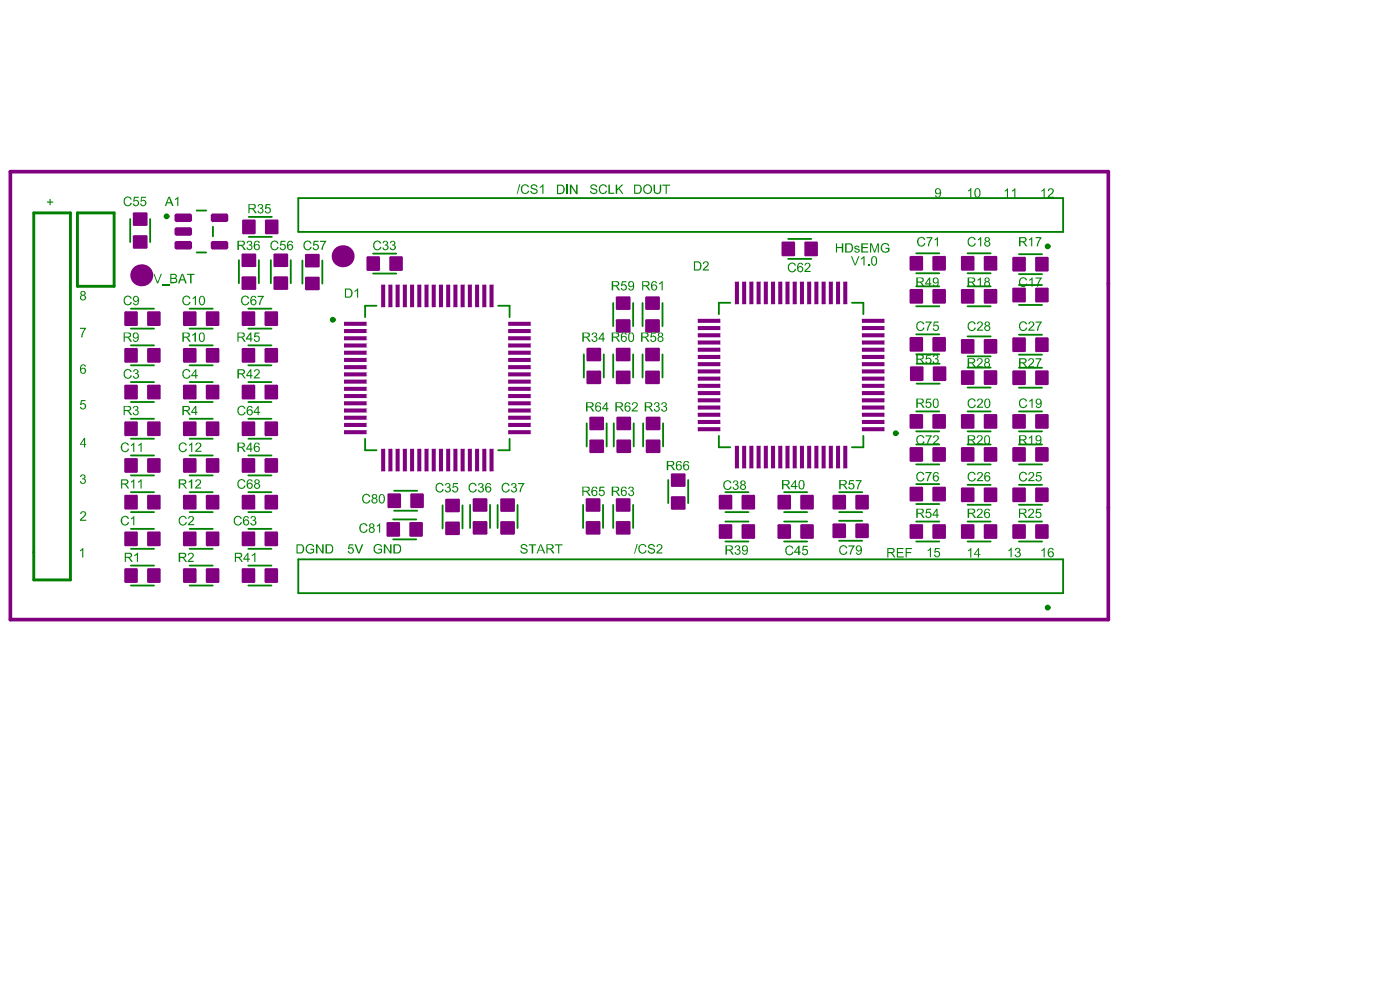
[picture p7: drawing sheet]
<svg xmlns="http://www.w3.org/2000/svg" width="371mm" height="262mm" viewBox="0 0 371 262" stroke-linecap="round" stroke-linejoin="round" font-family="sans-serif">
<g fill="#800080">
<path d="M32.9 150.8l.4-.3h2.9l.3 .3v3.2l-.3 .4h-2.9l-.4-.4z" fill-rule="evenodd"/>
<path d="M32.9 141.1l.4-.3h2.9l.3 .3v3.2l-.3 .4h-2.9l-.4-.4z" fill-rule="evenodd"/>
<path d="M32.9 112l.4-.4h2.9l.3 .4v3.1l-.3 .4h-2.9l-.4-.4z" fill-rule="evenodd"/>
<path d="M32.9 102.2l.4-.3h2.9l.3 .3v3.2l-.3 .4h-2.9l-.4-.4z" fill-rule="evenodd"/>
<path d="M39 150.8l.4-.3h2.8l.4 .3v3.2l-.4 .4h-2.8l-.4-.4z" fill-rule="evenodd"/>
<path d="M39 141.1l.4-.3h2.8l.4 .3v3.2l-.4 .4h-2.8l-.4-.4z" fill-rule="evenodd"/>
<path d="M39 112l.4-.4h2.8l.4 .4v3.1l-.4 .4h-2.8l-.4-.4z" fill-rule="evenodd"/>
<path d="M39 102.2l.4-.3h2.8l.4 .3v3.2l-.4 .4h-2.8l-.4-.4z" fill-rule="evenodd"/>
<path d="M48.5 150.8l.4-.3h2.8l.4 .3v3.2l-.4 .4h-2.8l-.4-.4z" fill-rule="evenodd"/>
<path d="M48.5 141.1l.4-.3h2.8l.4 .3v3.2l-.4 .4h-2.8l-.4-.4z" fill-rule="evenodd"/>
<path d="M48.5 112l.4-.4h2.8l.4 .4v3.1l-.4 .4h-2.8l-.4-.4z" fill-rule="evenodd"/>
<path d="M48.5 102.2l.4-.3h2.8l.4 .3v3.2l-.4 .4h-2.8l-.4-.4z" fill-rule="evenodd"/>
<path d="M46.3 64.4l.5-.6h3.5l.6 .6v1.1l-.6 .6h-3.5l-.5-.6z" fill-rule="evenodd"/>
<path d="M46.3 57.1l.5-.5h3.5l.6 .5v1.1l-.6 .6h-3.5l-.5-.6z" fill-rule="evenodd"/>
<path d="M54.6 150.8l.3-.3h2.9l.4 .3v3.2l-.4 .4h-2.9l-.3-.4z" fill-rule="evenodd"/>
<path d="M54.6 141.1l.3-.3h2.9l.4 .3v3.2l-.4 .4h-2.9l-.3-.4z" fill-rule="evenodd"/>
<path d="M54.6 112l.3-.4h2.9l.4 .4v3.1l-.4 .4h-2.9l-.3-.4z" fill-rule="evenodd"/>
<path d="M54.6 102.2l.3-.3h2.9l.4 .3v3.2l-.4 .4h-2.9l-.3-.4z" fill-rule="evenodd"/>
<path d="M64.1 150.8l.3-.3h2.9l.4 .3v3.2l-.4 .4h-2.9l-.3-.4z" fill-rule="evenodd"/>
<path d="M64.1 141.1l.3-.3h2.9l.4 .3v3.2l-.4 .4h-2.9l-.3-.4z" fill-rule="evenodd"/>
<path d="M64.1 112l.3-.4h2.9l.4 .4v3.1l-.4 .4h-2.9l-.3-.4z" fill-rule="evenodd"/>
<path d="M64.1 102.2l.3-.3h2.9l.4 .3v3.2l-.4 .4h-2.9l-.3-.4z" fill-rule="evenodd"/>
<path d="M64 73.5l.4-.3h3.2l.3 .3v2.9l-.3 .4h-3.2l-.4-.4z" fill-rule="evenodd"/>
<path d="M70.1 150.8l.4-.3h2.9l.3 .3v3.2l-.3 .4h-2.9l-.4-.4z" fill-rule="evenodd"/>
<path d="M70.1 141.1l.4-.3h2.9l.3 .3v3.2l-.3 .4h-2.9l-.4-.4z" fill-rule="evenodd"/>
<path d="M70.1 112l.4-.4h2.9l.3 .4v3.1l-.3 .4h-2.9l-.4-.4z" fill-rule="evenodd"/>
<path d="M70.1 102.2l.4-.3h2.9l.3 .3v3.2l-.3 .4h-2.9l-.4-.4z" fill-rule="evenodd"/>
<path d="M156.2 110.7l.4-.3h3.2l.3 .3v2.9l-.3 .4h-3.2l-.4-.4z" fill-rule="evenodd"/>
<path d="M163.4 110.7l.4-.3h3.1l.4 .3v2.9l-.4 .4h-3.1l-.4-.4z" fill-rule="evenodd"/>
<path d="M163.2 78.9l.4-.4h3.2l.3 .4v2.8l-.3 .4h-3.2l-.4-.4z" fill-rule="evenodd"/>
<path d="M171.2 110.7l.3-.3h3.2l.4 .3v2.9l-.4 .4h-3.2l-.3-.4z" fill-rule="evenodd"/>
<path d="M171 78.9l.4-.4h3.2l.3 .4v2.8l-.3 .4h-3.2l-.4-.4z" fill-rule="evenodd"/>
<path d="M241.1 118.8l.4-.4h2.8l.4 .4v3.2l-.4 .3h-2.8l-.4-.3z" fill-rule="evenodd"/>
<path d="M241.1 110l.4-.3h2.8l.4 .3v3.2l-.4 .4h-2.8l-.4-.4z" fill-rule="evenodd"/>
<path d="M274.4 118.8l.4-.4h2.8l.4 .4v3.2l-.4 .3h-2.8l-.4-.3z" fill-rule="evenodd"/>
<path d="M274.4 110l.4-.3h2.8l.4 .3v3.2l-.4 .4h-2.8l-.4-.4z" fill-rule="evenodd"/>
<path d="M32.9 131.4l.4-.4h2.9l.3 .4v3.2l-.3 .3h-2.9l-.4-.3z" fill-rule="evenodd"/>
<path d="M32.9 121.7l.4-.4h2.9l.3 .4v3.2l-.3 .3h-2.9l-.4-.3z" fill-rule="evenodd"/>
<path d="M32.9 92.5l.4-.3h2.9l.3 .3v3.2l-.3 .4h-2.9l-.4-.4z" fill-rule="evenodd"/>
<path d="M32.9 82.8l.4-.4h2.9l.3 .4v3.2l-.3 .3h-2.9l-.4-.3z" fill-rule="evenodd"/>
<path d="M39 131.4l.4-.4h2.8l.4 .4v3.2l-.4 .3h-2.8l-.4-.3z" fill-rule="evenodd"/>
<path d="M39 121.7l.4-.4h2.8l.4 .4v3.2l-.4 .3h-2.8l-.4-.3z" fill-rule="evenodd"/>
<path d="M39 92.5l.4-.3h2.8l.4 .3v3.2l-.4 .4h-2.8l-.4-.4z" fill-rule="evenodd"/>
<path d="M39 82.8l.4-.4h2.8l.4 .4v3.2l-.4 .3h-2.8l-.4-.3z" fill-rule="evenodd"/>
<path d="M48.5 131.4l.4-.4h2.8l.4 .4v3.2l-.4 .3h-2.8l-.4-.3z" fill-rule="evenodd"/>
<path d="M48.5 121.7l.4-.4h2.8l.4 .4v3.2l-.4 .3h-2.8l-.4-.3z" fill-rule="evenodd"/>
<path d="M48.5 92.5l.4-.3h2.8l.4 .3v3.2l-.4 .4h-2.8l-.4-.4z" fill-rule="evenodd"/>
<path d="M48.5 82.8l.4-.4h2.8l.4 .4v3.2l-.4 .3h-2.8l-.4-.3z" fill-rule="evenodd"/>
<path d="M46.3 60.8l.5-.6h3.5l.6 .6v1.1l-.6 .5h-3.5l-.5-.5z" fill-rule="evenodd"/>
<path d="M54.6 131.4l.3-.4h2.9l.4 .4v3.2l-.4 .3h-2.9l-.3-.3z" fill-rule="evenodd"/>
<path d="M54.6 121.7l.3-.4h2.9l.4 .4v3.2l-.4 .3h-2.9l-.3-.3z" fill-rule="evenodd"/>
<path d="M54.6 92.5l.3-.3h2.9l.4 .3v3.2l-.4 .4h-2.9l-.3-.4z" fill-rule="evenodd"/>
<path d="M54.6 82.8l.3-.4h2.9l.4 .4v3.2l-.4 .3h-2.9l-.3-.3z" fill-rule="evenodd"/>
<path d="M64.1 121.7l.3-.4h2.9l.4 .4v3.2l-.4 .3h-2.9l-.3-.3z" fill-rule="evenodd"/>
<path d="M64.1 131.4l.3-.4h2.9l.4 .4v3.2l-.4 .3h-2.9l-.3-.3z" fill-rule="evenodd"/>
<path d="M64.1 92.5l.3-.3h2.9l.4 .3v3.2l-.4 .4h-2.9l-.3-.4z" fill-rule="evenodd"/>
<path d="M64.1 82.8l.3-.4h2.9l.4 .4v3.2l-.4 .3h-2.9l-.3-.3z" fill-rule="evenodd"/>
<path d="M64 67.5l.4-.4h3.2l.3 .4v2.9l-.3 .3h-3.2l-.4-.3z" fill-rule="evenodd"/>
<path d="M64.2 58.5l.3-.4h2.9l.4 .4v3.2l-.4 .3h-2.9l-.3-.3z" fill-rule="evenodd"/>
<path d="M70.1 121.7l.4-.4h2.9l.3 .4v3.2l-.3 .3h-2.9l-.4-.3z" fill-rule="evenodd"/>
<path d="M70.1 131.4l.4-.4h2.9l.3 .4v3.2l-.3 .3h-2.9l-.4-.3z" fill-rule="evenodd"/>
<path d="M70.1 92.5l.4-.3h2.9l.3 .3v3.2l-.3 .4h-2.9l-.4-.4z" fill-rule="evenodd"/>
<path d="M70.1 82.8l.4-.4h2.9l.3 .4v3.2l-.3 .3h-2.9l-.4-.3z" fill-rule="evenodd"/>
<path d="M70.2 58.5l.4-.4h2.9l.3 .4v3.2l-.3 .3h-2.9l-.4-.3z" fill-rule="evenodd"/>
<path d="M102.5 138.6l.3-.3h2.9l.4 .3v3.2l-.4 .4h-2.9l-.3-.4z" fill-rule="evenodd"/>
<path d="M102.7 131l.4-.3h2.9l.3 .3v3.2l-.3 .4h-2.9l-.4-.4z" fill-rule="evenodd"/>
<path d="M104.9 119l.1-.1 .9 .1-.1 5.8-.9-.1z" fill-rule="evenodd"/>
<path d="M103 119l.1-.1 .9 .1-.1 5.8-.9-.1z" fill-rule="evenodd"/>
<path d="M101 119l.2-.1 .9 .1-.1 5.8-1-.1z" fill-rule="evenodd"/>
<path d="M101 75.5l.2-.1 .9 .1-.1 5.9-1-.2z" fill-rule="evenodd"/>
<path d="M103.1 75.4l.9 .1-.1 5.9-.9-.2z" fill-rule="evenodd"/>
<path d="M104.9 75.5l.1-.1 .9 .1-.1 5.9-.9-.2z" fill-rule="evenodd"/>
<path d="M103.2 68.2l.4-.3h2.8l.4 .3v3.2l-.4 .4h-2.8l-.4-.4z" fill-rule="evenodd"/>
<path d="M108.5 138.6l.4-.3h2.8l.4 .3v3.2l-.4 .4h-2.8l-.4-.4z" fill-rule="evenodd"/>
<path d="M108.8 131l.3-.3h2.9l.4 .3v3.2l-.4 .4h-2.9l-.3-.4z" fill-rule="evenodd"/>
<path d="M112.5 119l.2-.1 .9 .1-.1 5.8-1-.1z" fill-rule="evenodd"/>
<path d="M110.6 119l.1-.1 1 .1-.1 5.8-1-.1z" fill-rule="evenodd"/>
<path d="M108.7 119l.1-.1 1 .1-.2 5.8-.9-.1z" fill-rule="evenodd"/>
<path d="M108.7 75.5l.1-.1 1 .1-.2 5.9-.9-.2z" fill-rule="evenodd"/>
<path d="M110.7 75.4l1 .1-.1 5.9-1-.2z" fill-rule="evenodd"/>
<path d="M112.5 75.5l.2-.1 .9 .1-.1 5.9-1-.2z" fill-rule="evenodd"/>
<path d="M118 138.5l.4-.4h3.2l.3 .4v2.9l-.3 .3h-3.2l-.4-.3z" fill-rule="evenodd"/>
<path d="M120.2 119l.1-.1 1 .1-.2 5.8-.9-.1z" fill-rule="evenodd"/>
<path d="M118.3 119l.1-.1 .9 .1-.1 5.8-.9-.1z" fill-rule="evenodd"/>
<path d="M116.4 119l.1-.1 .9 .1-.1 5.8-.9-.1z" fill-rule="evenodd"/>
<path d="M116.4 75.5l.1-.1 .9 .1-.1 5.9-.9-.2z" fill-rule="evenodd"/>
<path d="M118.4 75.4l.9 .1-.1 5.9-.9-.2z" fill-rule="evenodd"/>
<path d="M120.2 75.5l.1-.1 1 .1-.2 5.9-.9-.2z" fill-rule="evenodd"/>
<path d="M125.3 138.4l.4-.4h3.2l.3 .4v2.8l-.3 .4h-3.2l-.4-.4z" fill-rule="evenodd"/>
<path d="M127.8 119l.2-.1 .9 .1-.1 5.8-1-.1z" fill-rule="evenodd"/>
<path d="M125.9 119l.2-.1 .9 .1-.1 5.8-1-.1z" fill-rule="evenodd"/>
<path d="M124 119l.2-.1 .9 .1-.1 5.8-1-.1z" fill-rule="evenodd"/>
<path d="M124 75.5l.2-.1 .9 .1-.1 5.9-1-.2z" fill-rule="evenodd"/>
<path d="M126.1 75.4l.9 .1-.1 5.9-1-.2z" fill-rule="evenodd"/>
<path d="M127.8 75.5l.2-.1 .9 .1-.1 5.9-1-.2z" fill-rule="evenodd"/>
<path d="M132.6 138.4l.4-.4h3.1l.4 .4v2.9l-.4 .3h-3.1l-.4-.3z" fill-rule="evenodd"/>
<path d="M155.3 138.4l.3-.4h3.2l.4 .4v2.8l-.4 .4h-3.2l-.3-.4z" fill-rule="evenodd"/>
<path d="M156.2 116.8l.4-.4h3.2l.3 .4v2.8l-.3 .4h-3.2l-.4-.4z" fill-rule="evenodd"/>
<path d="M155.5 98.5l.3-.4h3.2l.4 .4v2.9l-.4 .3h-3.2l-.3-.3z" fill-rule="evenodd"/>
<path d="M155.5 92.5l.3-.4h3.2l.4 .4v2.8l-.4 .4h-3.2l-.3-.4z" fill-rule="evenodd"/>
<path d="M163.2 138.4l.4-.4h3.2l.3 .4v2.8l-.3 .4h-3.2l-.4-.4z" fill-rule="evenodd"/>
<path d="M163.4 116.8l.4-.4h3.1l.4 .4v2.8l-.4 .4h-3.1l-.4-.4z" fill-rule="evenodd"/>
<path d="M163.2 98.5l.4-.4h3.2l.3 .4v2.9l-.3 .3h-3.2l-.4-.3z" fill-rule="evenodd"/>
<path d="M163.2 92.5l.4-.4h3.2l.3 .4v2.8l-.3 .4h-3.2l-.4-.4z" fill-rule="evenodd"/>
<path d="M163.2 84.9l.4-.4h3.2l.3 .4v2.9l-.3 .3h-3.2l-.4-.3z" fill-rule="evenodd"/>
<path d="M171.2 116.8l.3-.4h3.2l.4 .4v2.8l-.4 .4h-3.2l-.3-.4z" fill-rule="evenodd"/>
<path d="M171 84.9l.4-.4h3.2l.3 .4v2.9l-.3 .3h-3.2l-.4-.3z" fill-rule="evenodd"/>
<path d="M171 92.5l.4-.4h3.2l.3 .4v2.8l-.3 .4h-3.2l-.4-.4z" fill-rule="evenodd"/>
<path d="M171 98.5l.4-.4h3.2l.3 .4v2.9l-.3 .3h-3.2l-.4-.3z" fill-rule="evenodd"/>
<path d="M196.6 139.2l.3-.4h2.9l.4 .4v3.2l-.4 .3h-2.9l-.3-.3z" fill-rule="evenodd"/>
<path d="M196.6 131.4l.3-.4h2.9l.4 .4v3.2l-.4 .3h-2.9l-.3-.3z" fill-rule="evenodd"/>
<path d="M198.6 118.2l.2-.1 .9 .1-.1 5.8-1-.1z" fill-rule="evenodd"/>
<path d="M196.7 118.2l.2-.1 .9 .1-.1 5.8-1-.1z" fill-rule="evenodd"/>
<path d="M194.8 118.2l.1-.1 1 .1-.1 5.8-1-.1z" fill-rule="evenodd"/>
<path d="M194.9 74.6l1 .1-.1 5.9-1-.2z" fill-rule="evenodd"/>
<path d="M196.7 74.7l.2-.1 .9 .1-.1 5.9-1-.2z" fill-rule="evenodd"/>
<path d="M198.8 74.6l.9 .1-.1 5.9-1-.2z" fill-rule="evenodd"/>
<path d="M206.3 118.2l.1-.1 1 .1-.2 5.8-.9-.1z" fill-rule="evenodd"/>
<path d="M204.4 118.2l.1-.1 1 .1-.2 5.8-.9-.1z" fill-rule="evenodd"/>
<path d="M202.5 118.2l.1-.1 .9 .1-.1 5.8-.9-.1z" fill-rule="evenodd"/>
<path d="M202.5 74.7l.1-.1 .9 .1-.1 5.9-.9-.2z" fill-rule="evenodd"/>
<path d="M204.4 74.7l.1-.1 1 .1-.2 5.9-.9-.2z" fill-rule="evenodd"/>
<path d="M206.4 74.6l1 .1-.2 5.9-.9-.2z" fill-rule="evenodd"/>
<path d="M212.1 139.2l.4-.4h2.9l.3 .4v3.2l-.3 .3h-2.9l-.4-.3z" fill-rule="evenodd"/>
<path d="M212.1 131.4l.4-.4h2.9l.3 .4v3.2l-.3 .3h-2.9l-.4-.3z" fill-rule="evenodd"/>
<path d="M214 118.2l.1-.1 .9 .1-.1 5.8-.9-.1z" fill-rule="evenodd"/>
<path d="M212 118.2l.2-.1 .9 .1-.1 5.8-1-.1z" fill-rule="evenodd"/>
<path d="M210.1 118.2l.2-.1 .9 .1-.1 5.8-1-.1z" fill-rule="evenodd"/>
<path d="M210.3 74.6l.9 .1-.1 5.9-1-.2z" fill-rule="evenodd"/>
<path d="M212 74.7l.2-.1 .9 .1-.1 5.9-1-.2z" fill-rule="evenodd"/>
<path d="M214 74.7l.1-.1 .9 .1-.1 5.9-.9-.2z" fill-rule="evenodd"/>
<path d="M221.6 118.2l.2-.1 .9 .1-.1 5.8-1-.1z" fill-rule="evenodd"/>
<path d="M219.7 118.2l.1-.1 1 .1-.2 5.8-.9-.1z" fill-rule="evenodd"/>
<path d="M217.8 118.2l.1-.1 1 .1-.2 5.8-.9-.1z" fill-rule="evenodd"/>
<path d="M217.8 74.7l.1-.1 1 .1-.2 5.9-.9-.2z" fill-rule="evenodd"/>
<path d="M219.7 74.7l.1-.1 1 .1-.2 5.9-.9-.2z" fill-rule="evenodd"/>
<path d="M221.8 74.6l.9 .1-.1 5.9-1-.2z" fill-rule="evenodd"/>
<path d="M226.7 139l.4-.4h2.9l.3 .4v3.2l-.3 .3h-2.9l-.4-.3z" fill-rule="evenodd"/>
<path d="M226.7 131.4l.4-.4h2.9l.3 .4v3.2l-.3 .3h-2.9l-.4-.3z" fill-rule="evenodd"/>
<path d="M241.1 139.2l.4-.4h2.8l.4 .4v3.2l-.4 .3h-2.8l-.4-.3z" fill-rule="evenodd"/>
<path d="M241.1 129.3l.4-.4h2.8l.4 .4v3.1l-.4 .4h-2.8l-.4-.4z" fill-rule="evenodd"/>
<path d="M241.2 97.4l.4-.4h2.9l.3 .4v3.2l-.3 .3h-2.9l-.4-.3z" fill-rule="evenodd"/>
<path d="M241.1 76.9l.4-.4h2.8l.4 .4v3.2l-.4 .3h-2.8l-.4-.3z" fill-rule="evenodd"/>
<path d="M241.1 89.6l.4-.4h2.8l.4 .4v3.2l-.4 .3h-2.8l-.4-.3z" fill-rule="evenodd"/>
<path d="M241.1 68.1l.4-.3h2.8l.4 .3v3.2l-.4 .4h-2.8l-.4-.4z" fill-rule="evenodd"/>
<path d="M274.4 139.2l.4-.4h2.8l.4 .4v3.2l-.4 .3h-2.8l-.4-.3z" fill-rule="evenodd"/>
<path d="M274.4 129.5l.4-.4h2.8l.4 .4v3.1l-.4 .4h-2.8l-.4-.4z" fill-rule="evenodd"/>
<path d="M274.4 98.5l.4-.4h2.8l.4 .4v3.1l-.4 .4h-2.8l-.4-.4z" fill-rule="evenodd"/>
<path d="M274.4 89.7l.4-.4h2.8l.4 .4v3.2l-.4 .3h-2.8l-.4-.3z" fill-rule="evenodd"/>
<path d="M274.4 76.5l.4-.3h2.8l.4 .3v3.2l-.4 .4h-2.8l-.4-.4z" fill-rule="evenodd"/>
<path d="M274.4 68.4l.4-.4h2.8l.4 .4v3.2l-.4 .3h-2.8l-.4-.3z" fill-rule="evenodd"/>
<path d="M118 132.4l.4-.3h3.2l.3 .3v2.9l-.3 .4h-3.2l-.4-.4z" fill-rule="evenodd"/>
<path d="M125.3 132.3l.4-.3h3.2l.3 .3v2.9l-.3 .4h-3.2l-.4-.4z" fill-rule="evenodd"/>
<path d="M132.6 132.3l.4-.3h3.1l.4 .3v2.9l-.4 .4h-3.1l-.4-.4z" fill-rule="evenodd"/>
<path d="M155.3 132.3l.3-.3h3.2l.4 .3v2.9l-.4 .4h-3.2l-.3-.4z" fill-rule="evenodd"/>
<path d="M163.2 132.3l.4-.3h3.2l.3 .3v2.9l-.3 .4h-3.2l-.4-.4z" fill-rule="evenodd"/>
<path d="M35.2 56.6l.4-.4h3.2l.3 .4v2.9l-.3 .3h-3.2l-.4-.3z" fill-rule="evenodd"/>
<path d="M80.9 73.6l.3-.3h3.2l.4 .3v2.9l-.4 .4h-3.2l-.3-.4z" fill-rule="evenodd"/>
<path d="M72.5 73.5l.3-.3h3.2l.4 .3v2.9l-.4 .4h-3.2l-.3-.4z" fill-rule="evenodd"/>
<path d="M91.2 114.1l5.8-.2 .2 1-5.9 .1z" fill-rule="evenodd"/>
<path d="M91.2 112.1l5.8-.1 .2 1-5.9 .1z" fill-rule="evenodd"/>
<path d="M91.2 110.2l5.8-.1 .2 .9-5.9 .2z" fill-rule="evenodd"/>
<path d="M91.2 106.4l5.8-.1 .2 .9-5.9 .1z" fill-rule="evenodd"/>
<path d="M91.2 104.5l5.8-.1 .2 .9-5.9 .1z" fill-rule="evenodd"/>
<path d="M91.2 102.6l5.8-.2 .2 1-5.9 .1z" fill-rule="evenodd"/>
<path d="M91.2 98.8l5.8-.2 .2 1-5.9 .1z" fill-rule="evenodd"/>
<path d="M91.2 96.8l5.8-.1 .2 .9-5.9 .2z" fill-rule="evenodd"/>
<path d="M91.2 94.9l5.8-.1 .2 .9-5.9 .2z" fill-rule="evenodd"/>
<path d="M91.2 91.1l5.8-.1 .2 .9-5.9 .1z" fill-rule="evenodd"/>
<path d="M91.2 89.2l5.8-.1 .2 .9-5.9 .1z" fill-rule="evenodd"/>
<path d="M91.2 87.3l5.8-.2 .2 1-5.9 .1z" fill-rule="evenodd"/>
<path d="M134.7 110.2l5.8-.1 .2 .9-5.9 .2z" fill-rule="evenodd"/>
<path d="M134.7 112.1l5.8-.1 .2 1-5.9 .1z" fill-rule="evenodd"/>
<path d="M134.7 114.1l5.8-.2 .2 1-5.9 .1z" fill-rule="evenodd"/>
<path d="M134.7 102.6l5.8-.2 .2 1-5.9 .1z" fill-rule="evenodd"/>
<path d="M134.7 104.5l5.8-.1 .2 .9-5.9 .1z" fill-rule="evenodd"/>
<path d="M134.7 106.4l5.8-.1 .2 .9-5.9 .1z" fill-rule="evenodd"/>
<path d="M134.7 94.9l5.8-.1 .2 .9-5.9 .2z" fill-rule="evenodd"/>
<path d="M134.7 96.8l5.8-.1 .2 .9-5.9 .2z" fill-rule="evenodd"/>
<path d="M134.7 98.8l5.8-.2 .2 1-5.9 .1z" fill-rule="evenodd"/>
<path d="M134.7 87.3l5.8-.2 .2 1-5.9 .1z" fill-rule="evenodd"/>
<path d="M134.7 89.2l5.8-.1 .2 .9-5.9 .1z" fill-rule="evenodd"/>
<path d="M134.7 91.1l5.8-.1 .2 .9-5.9 .1z" fill-rule="evenodd"/>
<path d="M185.1 113.1h5.7l.1 1-5.8 .1-.1-.1z" fill-rule="evenodd"/>
<path d="M185.1 111.2h5.7l.1 1-5.8 .1-.1-.1z" fill-rule="evenodd"/>
<path d="M185.1 109.3h5.7l.1 1-5.8 .1-.1-.1z" fill-rule="evenodd"/>
<path d="M185.1 105.5h5.7l.1 .9-5.8 .2-.1-.2z" fill-rule="evenodd"/>
<path d="M185.1 103.6h5.7l.1 .9-5.8 .1-.1-.1z" fill-rule="evenodd"/>
<path d="M185.1 101.7h5.7l.1 .9-5.8 .1-.1-.1z" fill-rule="evenodd"/>
<path d="M185.1 97.8h5.7l.1 1-5.8 .1-.1-.1z" fill-rule="evenodd"/>
<path d="M185.1 95.9h5.7l.1 1-5.8 .1-.1-.1z" fill-rule="evenodd"/>
<path d="M185.1 94h5.7l.1 .9-5.8 .2-.1-.2z" fill-rule="evenodd"/>
<path d="M185.1 90.2h5.7l.1 .9-5.8 .2-.1-.2z" fill-rule="evenodd"/>
<path d="M185.1 88.3h5.7l.1 .9-5.8 .1-.1-.1z" fill-rule="evenodd"/>
<path d="M185.1 86.4h5.7l.1 .9-5.8 .1-.1-.1z" fill-rule="evenodd"/>
<path d="M207.2 64.3l.3-.3h2.9l.4 .3v3.2l-.4 .4h-2.9l-.3-.4z" fill-rule="evenodd"/>
<path d="M228.5 109.4l5.8-.1 .2 1-5.9 .1z" fill-rule="evenodd"/>
<path d="M228.5 111.4l5.8-.2 .2 1-5.9 .1z" fill-rule="evenodd"/>
<path d="M228.5 113.3l5.8-.2 .2 1-5.9 .1z" fill-rule="evenodd"/>
<path d="M228.5 101.8l5.8-.1 .2 .9-5.9 .1z" fill-rule="evenodd"/>
<path d="M228.5 103.7l5.8-.1 .2 .9-5.9 .1z" fill-rule="evenodd"/>
<path d="M228.5 105.6l5.8-.1 .2 .9-5.9 .2z" fill-rule="evenodd"/>
<path d="M228.5 94.1l5.8-.1 .2 .9-5.9 .2z" fill-rule="evenodd"/>
<path d="M228.5 96.1l5.8-.2 .2 1-5.9 .1z" fill-rule="evenodd"/>
<path d="M228.5 98l5.8-.2 .2 1-5.9 .1z" fill-rule="evenodd"/>
<path d="M228.5 86.5l5.8-.1 .2 .9-5.9 .1z" fill-rule="evenodd"/>
<path d="M228.5 88.4l5.8-.1 .2 .9-5.9 .1z" fill-rule="evenodd"/>
<path d="M228.5 90.3l5.8-.1 .2 .9-5.9 .2z" fill-rule="evenodd"/>
<path d="M213.2 64.3l.4-.3h2.9l.3 .3v3.2l-.3 .4h-2.9l-.4-.4z" fill-rule="evenodd"/>
<path d="M260.8 118.8l.3-.4h2.9l.4 .4v3.2l-.4 .3h-2.9l-.3-.3z" fill-rule="evenodd"/>
<path d="M254.7 118.8l.4-.4h2.9l.3 .4v3.2l-.3 .3h-2.9l-.4-.3z" fill-rule="evenodd"/>
<path d="M268.3 118.8l.4-.4h2.9l.3 .4v3.2l-.3 .3h-2.9l-.4-.3z" fill-rule="evenodd"/>
<path d="M247.2 118.8l.3-.4h2.9l.4 .4v3.2l-.4 .3h-2.9l-.3-.3z" fill-rule="evenodd"/>
<path d="M247.2 110l.3-.3h2.9l.4 .3v3.2l-.4 .4h-2.9l-.3-.4z" fill-rule="evenodd"/>
<path d="M254.7 110l.4-.3h2.9l.3 .3v3.2l-.3 .4h-2.9l-.4-.4z" fill-rule="evenodd"/>
<path d="M260.8 110l.3-.3h2.9l.4 .3v3.2l-.4 .4h-2.9l-.3-.4z" fill-rule="evenodd"/>
<path d="M268.3 110l.4-.3h2.9l.3 .3v3.2l-.3 .4h-2.9l-.4-.4z" fill-rule="evenodd"/>
<path d="M35.2 62.6l.4-.3h3.2l.3 .3v2.9l-.3 .4h-3.2l-.4-.4z" fill-rule="evenodd"/>
<path d="M80.9 67.6l.3-.4h3.2l.4 .4v2.9l-.4 .3h-3.2l-.3-.3z" fill-rule="evenodd"/>
<path d="M72.5 67.5l.3-.4h3.2l.4 .4v2.9l-.4 .3h-3.2l-.3-.3z" fill-rule="evenodd"/>
<path d="M91.2 108.3l5.8-.1 .2 .9-5.9 .2z" fill-rule="evenodd"/>
<path d="M114.4 119l.2-.1 .9 .1-.1 5.8-1-.1z" fill-rule="evenodd"/>
<path d="M106.8 119l.1-.1 1 .1-.2 5.8-.9-.1z" fill-rule="evenodd"/>
<path d="M91.2 100.7l5.8-.2 .2 1-5.9 .1z" fill-rule="evenodd"/>
<path d="M91.2 93l5.8-.1 .2 .9-5.9 .2z" fill-rule="evenodd"/>
<path d="M91.2 85.4l5.8-.2 .2 1-5.9 .1z" fill-rule="evenodd"/>
<path d="M106.9 75.4l1 .1-.2 5.9-.9-.2z" fill-rule="evenodd"/>
<path d="M114.6 75.4l.9 .1-.1 5.9-1-.2z" fill-rule="evenodd"/>
<path d="M97.1 68.2l.4-.3h2.9l.3 .3v3.2l-.3 .4h-2.9l-.4-.4z" fill-rule="evenodd"/>
<path d="M134.7 108.3l5.8-.1 .2 .9-5.9 .2z" fill-rule="evenodd"/>
<path d="M129.8 119l.1-.1 .9 .1-.1 5.8-.9-.1z" fill-rule="evenodd"/>
<path d="M122.1 119l.1-.1 1 .1-.2 5.8-.9-.1z" fill-rule="evenodd"/>
<path d="M134.7 85.4l5.8-.2 .2 1-5.9 .1z" fill-rule="evenodd"/>
<path d="M134.7 93l5.8-.1 .2 .9-5.9 .2z" fill-rule="evenodd"/>
<path d="M134.7 100.7l5.8-.2 .2 1-5.9 .1z" fill-rule="evenodd"/>
<path d="M122.2 75.4l1 .1-.2 5.9-.9-.2z" fill-rule="evenodd"/>
<path d="M129.9 75.4l.9 .1-.1 5.9-.9-.2z" fill-rule="evenodd"/>
<path d="M190.5 139.2l.4-.4h2.9l.3 .4v3.2l-.3 .3h-2.9l-.4-.3z" fill-rule="evenodd"/>
<path d="M206.1 139.2l.3-.4h2.9l.4 .4v3.2l-.4 .3h-2.9l-.3-.3z" fill-rule="evenodd"/>
<path d="M206.1 131.4l.3-.4h2.9l.4 .4v3.2l-.4 .3h-2.9l-.3-.3z" fill-rule="evenodd"/>
<path d="M190.5 131.4l.4-.4h2.9l.3 .4v3.2l-.3 .3h-2.9l-.4-.3z" fill-rule="evenodd"/>
<path d="M185.1 107.4h5.7l.1 .9-5.8 .2-.1-.2z" fill-rule="evenodd"/>
<path d="M208.2 118.2l.2-.1 .9 .1-.1 5.8-1-.1z" fill-rule="evenodd"/>
<path d="M200.6 118.2l.1-.1 .9 .1-.1 5.8-.9-.1z" fill-rule="evenodd"/>
<path d="M185.1 99.7h5.7l.1 1-5.8 .1-.1-.1z" fill-rule="evenodd"/>
<path d="M185.1 92.1h5.7l.1 .9-5.8 .2-.1-.2z" fill-rule="evenodd"/>
<path d="M185.1 84.4h5.7l.1 1-5.8 .1-.1-.1z" fill-rule="evenodd"/>
<path d="M200.6 74.7l.1-.1 .9 .1-.1 5.9-.9-.2z" fill-rule="evenodd"/>
<path d="M208.2 74.7l.2-.1 .9 .1-.1 5.9-1-.2z" fill-rule="evenodd"/>
<path d="M220.7 139l.3-.4h2.9l.4 .4v3.2l-.4 .3h-2.9l-.3-.3z" fill-rule="evenodd"/>
<path d="M220.7 131.4l.3-.4h2.9l.4 .4v3.2l-.4 .3h-2.9l-.3-.3z" fill-rule="evenodd"/>
<path d="M228.5 107.5l5.8-.1 .2 .9-5.9 .2z" fill-rule="evenodd"/>
<path d="M223.5 118.2l.2-.1 .9 .1-.1 5.8-1-.1z" fill-rule="evenodd"/>
<path d="M215.9 118.2l.1-.1 1 .1-.2 5.8-.9-.1z" fill-rule="evenodd"/>
<path d="M228.5 84.6l5.8-.2 .2 1-5.9 .1z" fill-rule="evenodd"/>
<path d="M228.5 92.2l5.8-.1 .2 .9-5.9 .2z" fill-rule="evenodd"/>
<path d="M228.5 99.9l5.8-.2 .2 1-5.9 .1z" fill-rule="evenodd"/>
<path d="M215.9 74.7l.1-.1 1 .1-.2 5.9-.9-.2z" fill-rule="evenodd"/>
<path d="M223.5 74.7l.2-.1 .9 .1-.1 5.9-1-.2z" fill-rule="evenodd"/>
<path d="M247.2 139.2l.3-.4h2.9l.4 .4v3.2l-.4 .3h-2.9l-.3-.3z" fill-rule="evenodd"/>
<path d="M260.8 139.2l.3-.4h2.9l.4 .4v3.2l-.4 .3h-2.9l-.3-.3z" fill-rule="evenodd"/>
<path d="M254.7 139.2l.4-.4h2.9l.3 .4v3.2l-.3 .3h-2.9l-.4-.3z" fill-rule="evenodd"/>
<path d="M268.3 139.2l.4-.4h2.9l.3 .4v3.2l-.3 .3h-2.9l-.4-.3z" fill-rule="evenodd"/>
<path d="M247.2 129.3l.3-.4h2.9l.4 .4v3.1l-.4 .4h-2.9l-.3-.4z" fill-rule="evenodd"/>
<path d="M254.7 129.5l.4-.4h2.9l.3 .4v3.1l-.3 .4h-2.9l-.4-.4z" fill-rule="evenodd"/>
<path d="M260.8 129.5l.3-.4h2.9l.4 .4v3.1l-.4 .4h-2.9l-.3-.4z" fill-rule="evenodd"/>
<path d="M268.3 129.5l.4-.4h2.9l.3 .4v3.1l-.3 .4h-2.9l-.4-.4z" fill-rule="evenodd"/>
<path d="M247.3 97.4l.3-.4h2.9l.4 .4v3.2l-.4 .3h-2.9l-.3-.3z" fill-rule="evenodd"/>
<path d="M247.2 76.9l.3-.4h2.9l.4 .4v3.2l-.4 .3h-2.9l-.3-.3z" fill-rule="evenodd"/>
<path d="M260.8 98.4l.3-.3h2.9l.4 .3v3.2l-.4 .4h-2.9l-.3-.4z" fill-rule="evenodd"/>
<path d="M254.7 98.4l.4-.3h2.9l.3 .3v3.2l-.3 .4h-2.9l-.4-.4z" fill-rule="evenodd"/>
<path d="M268.3 98.5l.4-.4h2.9l.3 .4v3.1l-.3 .4h-2.9l-.4-.4z" fill-rule="evenodd"/>
<path d="M260.8 76.9l.3-.4h2.9l.4 .4v3.2l-.4 .3h-2.9l-.3-.3z" fill-rule="evenodd"/>
<path d="M254.7 76.9l.4-.4h2.9l.3 .4v3.2l-.3 .3h-2.9l-.4-.3z" fill-rule="evenodd"/>
<path d="M247.2 89.6l.3-.4h2.9l.4 .4v3.2l-.4 .3h-2.9l-.3-.3z" fill-rule="evenodd"/>
<path d="M254.7 90.1l.4-.3h2.9l.3 .3v3.2l-.3 .4h-2.9l-.4-.4z" fill-rule="evenodd"/>
<path d="M260.8 90.1l.3-.3h2.9l.4 .3v3.2l-.4 .4h-2.9l-.3-.4z" fill-rule="evenodd"/>
<path d="M268.3 89.7l.4-.4h2.9l.3 .4v3.2l-.3 .3h-2.9l-.4-.3z" fill-rule="evenodd"/>
<path d="M268.3 76.5l.4-.3h2.9l.3 .3v3.2l-.3 .4h-2.9l-.4-.4z" fill-rule="evenodd"/>
<path d="M268.3 68.4l.4-.4h2.9l.3 .4v3.2l-.3 .3h-2.9l-.4-.3z" fill-rule="evenodd"/>
<path d="M247.2 68.1l.3-.3h2.9l.4 .3v3.2l-.4 .4h-2.9l-.3-.4z" fill-rule="evenodd"/>
<path d="M254.7 68.1l.4-.3h2.9l.3 .3v3.2l-.3 .4h-2.9l-.4-.4z" fill-rule="evenodd"/>
<path d="M260.8 68.1l.3-.3h2.9l.4 .3v3.2l-.4 .4h-2.9l-.3-.4z" fill-rule="evenodd"/>
<path d="M55.9 64.4l.5-.6h3.5l.6 .6v1.1l-.6 .6h-3.5l-.5-.6z" fill-rule="evenodd"/>
<path d="M55.9 57.1l.5-.5h3.5l.6 .5v1.1l-.6 .6h-3.5l-.5-.6z" fill-rule="evenodd"/>
<path d="M177.8 125.7l.4-.3h3.2l.3 .3v2.9l-.3 .4h-3.2l-.4-.4z" fill-rule="evenodd"/>
<path d="M177.8 131.8l.4-.4h3.2l.3 .4v2.8l-.3 .4h-3.2l-.4-.4z" fill-rule="evenodd"/>
</g>
<g fill="#800080">
<path d="M36.2 150.5v.3zM36.2 150.5l.3 .3h-.3z"/>
<path d="M32.9 150.8h.4zM33 150.7l.3-.2v.3h-.4z"/>
<path d="M33.3 154v.4zM32.9 154h.4v.4z"/>
<path d="M36.2 154h.3zM36.2 154h.3v.2l-.3 .2z"/>
<path d="M36.2 140.8v.3zM36.2 140.8l.3 .3h-.3z"/>
<path d="M32.9 141.1h.4zM33 140.9l.3-.1v.3h-.4z"/>
<path d="M33.3 144.3v.4zM32.9 144.3h.4v.4z"/>
<path d="M36.2 144.3h.3zM36.2 144.3h.3l-.3 .4z"/>
<path d="M36.2 111.6v.4zM36.2 111.6l.3 .4h-.3z"/>
<path d="M32.9 112h.4zM33 111.8l.3-.2v.4h-.4z"/>
<path d="M33.3 115.1v.4zM32.9 115.1h.4v.4z"/>
<path d="M36.2 115.1h.3zM36.2 115.1h.3l-.3 .4z"/>
<path d="M36.2 101.9v.3zM36.2 101.9l.3 .3h-.3z"/>
<path d="M32.9 102.2h.4zM33 102.1l.3-.2v.3h-.4z"/>
<path d="M33.3 105.4v.4zM32.9 105.4h.4v.4z"/>
<path d="M36.2 105.4h.3zM36.2 105.4h.3l-.3 .4z"/>
<path d="M42.2 150.5v.3zM42.2 150.5l.4 .3h-.4z"/>
<path d="M39 150.8h.4zM39 150.7l.4-.2v.3h-.4z"/>
<path d="M39.4 154v.4zM39 154h.4v.4z"/>
<path d="M42.2 154h.4zM42.2 154h.4l-.1 .2-.3 .2z"/>
<path d="M42.2 140.8v.3zM42.2 140.8l.4 .3h-.4z"/>
<path d="M39 141.1h.4zM39 140.9l.4-.1v.3h-.4z"/>
<path d="M39.4 144.3v.4zM39 144.3h.4v.4z"/>
<path d="M42.2 144.3h.4zM42.2 144.3h.4l-.4 .4z"/>
<path d="M42.2 111.6v.4zM42.2 111.6l.4 .4h-.4z"/>
<path d="M39 112h.4zM39 111.8l.4-.2v.4h-.4z"/>
<path d="M39.4 115.1v.4zM39 115.1h.4v.4z"/>
<path d="M42.2 115.1h.4zM42.2 115.1h.4l-.4 .4z"/>
<path d="M42.2 101.9v.3zM42.2 101.9l.4 .3h-.4z"/>
<path d="M39 102.2h.4zM39 102.1l.4-.2v.3h-.4z"/>
<path d="M39.4 105.4v.4zM39 105.4h.4v.4z"/>
<path d="M42.2 105.4h.4zM42.2 105.4h.4l-.4 .4z"/>
<path d="M51.7 150.5v.3zM51.7 150.5l.4 .3h-.4z"/>
<path d="M48.5 150.8h.4zM48.6 150.7l.3-.2v.3h-.4z"/>
<path d="M48.9 154v.4zM48.5 154h.4v.4z"/>
<path d="M51.7 154h.4zM51.7 154h.4v.2l-.4 .2z"/>
<path d="M51.7 140.8v.3zM51.7 140.8l.4 .3h-.4z"/>
<path d="M48.5 141.1h.4zM48.6 140.9l.3-.1v.3h-.4z"/>
<path d="M48.9 144.3v.4zM48.5 144.3h.4v.4z"/>
<path d="M51.7 144.3h.4zM51.7 144.3h.4l-.4 .4z"/>
<path d="M51.7 111.6v.4zM51.7 111.6l.4 .4h-.4z"/>
<path d="M48.5 112h.4zM48.6 111.8l.3-.2v.4h-.4z"/>
<path d="M48.9 115.1v.4zM48.5 115.1h.4v.4z"/>
<path d="M51.7 115.1h.4zM51.7 115.1h.4l-.4 .4z"/>
<path d="M51.7 101.9v.3zM51.7 101.9l.4 .3h-.4z"/>
<path d="M48.5 102.2h.4zM48.6 102.1l.3-.2v.3h-.4z"/>
<path d="M48.9 105.4v.4zM48.5 105.4h.4v.4z"/>
<path d="M51.7 105.4h.4zM51.7 105.4h.4l-.4 .4z"/>
<path d="M50.3 63.8v.6zM50.3 63.8l.3 .1 .3 .5h-.6z"/>
<path d="M46.3 64.4h.5zM46.3 64.1l.5-.3v.6h-.5z"/>
<path d="M46.8 65.5v.6zM46.3 65.5h.5v.6l-.5-.3z"/>
<path d="M50.3 65.5h.6zM50.3 65.5h.6l-.3 .5-.3 .1z"/>
<path d="M50.3 56.6v.5zM50.3 56.6h.3l.3 .5h-.6z"/>
<path d="M46.3 57.1h.5zM46.3 56.8l.5-.2v.5h-.5z"/>
<path d="M46.8 58.2v.6zM46.3 58.2h.5v.6l-.3-.1z"/>
<path d="M50.3 58.2h.6zM50.3 58.2h.6l-.3 .5-.3 .1z"/>
<path d="M57.8 150.5v.3zM57.8 150.5l.4 .3h-.4z"/>
<path d="M54.6 150.8h.3zM54.6 150.7l.3-.2v.3h-.3z"/>
<path d="M54.9 154v.4zM54.6 154h.3v.4z"/>
<path d="M57.8 154h.4zM57.8 154h.4l-.1 .2-.3 .2z"/>
<path d="M57.8 140.8v.3zM57.8 140.8l.4 .3h-.4z"/>
<path d="M54.6 141.1h.3zM54.6 140.9l.3-.1v.3h-.3z"/>
<path d="M54.9 144.3v.4zM54.6 144.3h.3v.4z"/>
<path d="M57.8 144.3h.4zM57.8 144.3h.4l-.4 .4z"/>
<path d="M57.8 111.6v.4zM57.8 111.6l.4 .4h-.4z"/>
<path d="M54.6 112h.3zM54.6 111.8l.3-.2v.4h-.3z"/>
<path d="M54.9 115.1v.4zM54.6 115.1h.3v.4z"/>
<path d="M57.8 115.1h.4zM57.8 115.1h.4l-.4 .4z"/>
<path d="M57.8 101.9v.3zM57.8 101.9l.4 .3h-.4z"/>
<path d="M54.6 102.2h.3zM54.6 102.1l.3-.2v.3h-.3z"/>
<path d="M54.9 105.4v.4zM54.6 105.4h.3v.4z"/>
<path d="M57.8 105.4h.4zM57.8 105.4h.4l-.4 .4z"/>
<path d="M67.3 150.5v.3zM67.3 150.5l.4 .3h-.4z"/>
<path d="M64.1 150.8h.3zM64.1 150.7l.3-.2v.3h-.3z"/>
<path d="M64.4 154v.4zM64.1 154h.3v.4z"/>
<path d="M67.3 154h.4zM67.3 154h.4l-.1 .2-.3 .2z"/>
<path d="M64.4 144.3v.4zM64.1 144.3h.3v.4z"/>
<path d="M67.3 144.3h.4zM67.3 144.3h.4l-.1 .2-.3 .2z"/>
<path d="M67.3 140.8v.3zM67.3 140.8l.4 .3h-.4z"/>
<path d="M64.1 141.1h.3zM64.1 140.9l.3-.1v.3h-.3z"/>
<path d="M64.4 115.1v.4zM64.1 115.1h.3v.4z"/>
<path d="M67.3 115.1h.4zM67.3 115.1h.4l-.1 .2-.3 .2z"/>
<path d="M67.3 111.6v.4zM67.3 111.6l.4 .4h-.4z"/>
<path d="M64.1 112h.3zM64.1 111.8l.3-.2v.4h-.3z"/>
<path d="M67.3 101.9v.3zM67.3 101.9l.4 .3h-.4z"/>
<path d="M64.1 102.2h.3zM64.1 102.1l.3-.2v.3h-.3z"/>
<path d="M64.4 105.4v.4zM64.1 105.4h.3v.4z"/>
<path d="M67.3 105.4h.4zM67.3 105.4h.4l-.1 .2-.3 .2z"/>
<path d="M64 73.5h.4zM64.1 73.4l.3-.2v.3h-.4z"/>
<path d="M64.4 76.4v.4zM64 76.4h.4v.4z"/>
<path d="M67.6 76.4h.3zM67.6 76.4h.3l-.3 .4z"/>
<path d="M67.6 73.2v.3zM67.6 73.2l.3 .3h-.3z"/>
<path d="M73.4 150.5v.3zM73.4 150.5l.3 .3h-.3z"/>
<path d="M70.1 150.8h.4zM70.2 150.7l.3-.2v.3h-.4z"/>
<path d="M70.5 154v.4zM70.1 154h.4v.4z"/>
<path d="M73.4 154h.3zM73.4 154h.3v.2l-.3 .2z"/>
<path d="M70.5 144.3v.4zM70.1 144.3h.4v.4z"/>
<path d="M73.4 144.3h.3zM73.4 144.3h.3l-.3 .4z"/>
<path d="M73.4 140.8v.3zM73.4 140.8l.3 .3h-.3z"/>
<path d="M70.1 141.1h.4zM70.2 140.9l.3-.1v.3h-.4z"/>
<path d="M70.5 115.1v.4zM70.1 115.1h.4v.4z"/>
<path d="M73.4 115.1h.3zM73.4 115.1h.3l-.3 .4z"/>
<path d="M73.4 111.6v.4zM73.4 111.6l.3 .4h-.3z"/>
<path d="M70.1 112h.4zM70.2 111.8l.3-.2v.4h-.4z"/>
<path d="M73.4 101.9v.3zM73.4 101.9l.3 .3h-.3z"/>
<path d="M70.1 102.2h.4zM70.2 102.1l.3-.2v.3h-.4z"/>
<path d="M70.5 105.4v.4zM70.1 105.4h.4v.4z"/>
<path d="M73.4 105.4h.3zM73.4 105.4h.3l-.3 .4z"/>
<path d="M159.8 113.6h.3zM159.8 113.6h.3l-.3 .4z"/>
<path d="M159.8 110.4v.3zM159.8 110.4l.3 .3h-.3z"/>
<path d="M156.2 110.7h.4zM156.3 110.5l.3-.1v.3h-.4z"/>
<path d="M156.6 113.6v.4zM156.2 113.6h.4v.4z"/>
<path d="M163.4 110.7h.4zM163.4 110.5l.4-.1v.3h-.4z"/>
<path d="M163.8 113.6v.4zM163.4 113.6h.4v.4z"/>
<path d="M166.9 113.6h.4zM166.9 113.6h.4l-.4 .4z"/>
<path d="M166.9 110.4v.3zM166.9 110.4l.4 .3h-.4z"/>
<path d="M166.8 81.7h.3zM166.8 81.7h.3l-.3 .4z"/>
<path d="M166.8 78.5v.4zM166.8 78.5l.3 .4h-.3z"/>
<path d="M163.2 78.9h.4zM163.3 78.7l.3-.2v.4h-.4z"/>
<path d="M163.6 81.7v.4zM163.2 81.7h.4v.4z"/>
<path d="M171.2 110.7h.3zM171.2 110.5l.3-.1v.3h-.3z"/>
<path d="M171.5 113.6v.4zM171.2 113.6h.3v.4z"/>
<path d="M174.7 113.6h.4zM174.7 113.6h.4l-.4 .4z"/>
<path d="M174.7 110.4v.3zM174.7 110.4l.4 .3h-.4z"/>
<path d="M171 78.9h.4zM171.1 78.7l.3-.2v.4h-.4z"/>
<path d="M171.4 81.7v.4zM171 81.7h.4v.4z"/>
<path d="M174.6 81.7h.3zM174.6 81.7h.3l-.3 .4z"/>
<path d="M174.6 78.5v.4zM174.6 78.5l.3 .4h-.3z"/>
<path d="M244.3 118.4v.4zM244.3 118.4l.4 .4h-.4z"/>
<path d="M241.1 118.8h.4zM241.2 118.6l.3-.2v.4h-.4z"/>
<path d="M241.5 122v.3zM241.1 122h.4v.3z"/>
<path d="M244.3 122h.4zM244.3 122h.4v.1l-.4 .2z"/>
<path d="M241.5 113.2v.4zM241.1 113.2h.4v.4z"/>
<path d="M244.3 113.2h.4zM244.3 113.2h.4l-.4 .4z"/>
<path d="M244.3 109.7v.3zM244.3 109.7l.4 .3h-.4z"/>
<path d="M241.1 110h.4zM241.2 109.8l.3-.1v.3h-.4z"/>
<path d="M274.8 122v.3zM274.4 122h.4v.3z"/>
<path d="M277.6 122h.4zM277.6 122h.4l-.1 .1-.3 .2z"/>
<path d="M277.6 118.4v.4zM277.6 118.4l.4 .4h-.4z"/>
<path d="M274.4 118.8h.4zM274.4 118.6l.4-.2v.4h-.4z"/>
<path d="M274.8 113.2v.4zM274.4 113.2h.4v.4z"/>
<path d="M277.6 113.2h.4zM277.6 113.2h.4l-.4 .4z"/>
<path d="M277.6 109.7v.3zM277.6 109.7l.4 .3h-.4z"/>
<path d="M274.4 110h.4zM274.4 109.8l.4-.1v.3h-.4z"/>
<path d="M36.2 131v.4zM36.2 131l.3 .4h-.3z"/>
<path d="M32.9 131.4h.4zM33 131.2l.3-.2v.4h-.4z"/>
<path d="M33.3 134.6v.3zM32.9 134.6h.4v.3z"/>
<path d="M36.2 134.6h.3zM36.2 134.6h.3l-.3 .3z"/>
<path d="M36.2 121.3v.4zM36.2 121.3l.3 .4h-.3z"/>
<path d="M32.9 121.7h.4zM33 121.5l.3-.2v.4h-.4z"/>
<path d="M33.3 124.9v.3zM32.9 124.9h.4v.3z"/>
<path d="M36.2 124.9h.3zM36.2 124.9h.3v.1l-.3 .2z"/>
<path d="M36.2 92.2v.3zM36.2 92.2l.3 .3h-.3z"/>
<path d="M32.9 92.5h.4zM33 92.3l.3-.1v.3h-.4z"/>
<path d="M33.3 95.7v.4zM32.9 95.7h.4v.4z"/>
<path d="M36.2 95.7h.3zM36.2 95.7h.3l-.3 .4z"/>
<path d="M36.2 82.4v.4zM36.2 82.4l.3 .4h-.3z"/>
<path d="M32.9 82.8h.4zM33 82.6l.3-.2v.4h-.4z"/>
<path d="M33.3 86v.3zM32.9 86h.4v.3z"/>
<path d="M36.2 86h.3zM36.2 86h.3l-.3 .3z"/>
<path d="M42.2 131v.4zM42.2 131l.4 .4h-.4z"/>
<path d="M39 131.4h.4zM39 131.2l.4-.2v.4h-.4z"/>
<path d="M39.4 134.6v.3zM39 134.6h.4v.3z"/>
<path d="M42.2 134.6h.4zM42.2 134.6h.4l-.4 .3z"/>
<path d="M42.2 121.3v.4zM42.2 121.3l.4 .4h-.4z"/>
<path d="M39 121.7h.4zM39 121.5l.4-.2v.4h-.4z"/>
<path d="M39.4 124.9v.3zM39 124.9h.4v.3z"/>
<path d="M42.2 124.9h.4zM42.2 124.9h.4l-.1 .1-.3 .2z"/>
<path d="M42.2 92.2v.3zM42.2 92.2l.4 .3h-.4z"/>
<path d="M39 92.5h.4zM39 92.3l.4-.1v.3h-.4z"/>
<path d="M39.4 95.7v.4zM39 95.7h.4v.4z"/>
<path d="M42.2 95.7h.4zM42.2 95.7h.4l-.4 .4z"/>
<path d="M42.2 82.4v.4zM42.2 82.4l.4 .4h-.4z"/>
<path d="M39 82.8h.4zM39 82.6l.4-.2v.4h-.4z"/>
<path d="M39.4 86v.3zM39 86h.4v.3z"/>
<path d="M42.2 86h.4zM42.2 86h.4l-.4 .3z"/>
<path d="M51.7 131v.4zM51.7 131l.4 .4h-.4z"/>
<path d="M48.5 131.4h.4zM48.6 131.2l.3-.2v.4h-.4z"/>
<path d="M48.9 134.6v.3zM48.5 134.6h.4v.3z"/>
<path d="M51.7 134.6h.4zM51.7 134.6h.4l-.4 .3z"/>
<path d="M51.7 121.3v.4zM51.7 121.3l.4 .4h-.4z"/>
<path d="M48.5 121.7h.4zM48.6 121.5l.3-.2v.4h-.4z"/>
<path d="M48.9 124.9v.3zM48.5 124.9h.4v.3z"/>
<path d="M51.7 124.9h.4zM51.7 124.9h.4v.1l-.4 .2z"/>
<path d="M51.7 92.2v.3zM51.7 92.2l.4 .3h-.4z"/>
<path d="M48.5 92.5h.4zM48.6 92.3l.3-.1v.3h-.4z"/>
<path d="M48.9 95.7v.4zM48.5 95.7h.4v.4z"/>
<path d="M51.7 95.7h.4zM51.7 95.7h.4l-.4 .4z"/>
<path d="M51.7 82.4v.4zM51.7 82.4l.4 .4h-.4z"/>
<path d="M48.5 82.8h.4zM48.6 82.6l.3-.2v.4h-.4z"/>
<path d="M48.9 86v.3zM48.5 86h.4v.3z"/>
<path d="M51.7 86h.4zM51.7 86h.4l-.4 .3z"/>
<path d="M50.3 60.2v.6zM50.3 60.2l.3 .1 .3 .5h-.6z"/>
<path d="M46.3 60.8h.5zM46.3 60.5l.5-.3v.6h-.5z"/>
<path d="M46.8 61.9v.5zM46.3 61.9h.5v.5l-.5-.2z"/>
<path d="M50.3 61.9h.6zM50.3 61.9h.6l-.3 .5h-.3z"/>
<path d="M57.8 131v.4zM57.8 131l.4 .4h-.4z"/>
<path d="M54.6 131.4h.3zM54.6 131.2l.3-.2v.4h-.3z"/>
<path d="M54.9 134.6v.3zM54.6 134.6h.3v.3z"/>
<path d="M57.8 134.6h.4zM57.8 134.6h.4l-.4 .3z"/>
<path d="M57.8 121.3v.4zM57.8 121.3l.4 .4h-.4z"/>
<path d="M54.6 121.7h.3zM54.6 121.5l.3-.2v.4h-.3z"/>
<path d="M54.9 124.9v.3zM54.6 124.9h.3v.3z"/>
<path d="M57.8 124.9h.4zM57.8 124.9h.4l-.1 .1-.3 .2z"/>
<path d="M57.8 92.2v.3zM57.8 92.2l.4 .3h-.4z"/>
<path d="M54.6 92.5h.3zM54.6 92.3l.3-.1v.3h-.3z"/>
<path d="M54.9 95.7v.4zM54.6 95.7h.3v.4z"/>
<path d="M57.8 95.7h.4zM57.8 95.7h.4l-.4 .4z"/>
<path d="M57.8 82.4v.4zM57.8 82.4l.4 .4h-.4z"/>
<path d="M54.6 82.8h.3zM54.6 82.6l.3-.2v.4h-.3z"/>
<path d="M54.9 86v.3zM54.6 86h.3v.3z"/>
<path d="M57.8 86h.4zM57.8 86h.4l-.4 .3z"/>
<path d="M67.3 121.3v.4zM67.3 121.3l.4 .4h-.4z"/>
<path d="M64.1 121.7h.3zM64.1 121.5l.3-.2v.4h-.3z"/>
<path d="M64.4 124.9v.3zM64.1 124.9h.3v.3z"/>
<path d="M67.3 124.9h.4zM67.3 124.9h.4l-.1 .1-.3 .2z"/>
<path d="M64.4 134.6v.3zM64.1 134.6h.3v.3z"/>
<path d="M67.3 134.6h.4zM67.3 134.6h.4l-.4 .3z"/>
<path d="M67.3 131v.4zM67.3 131l.4 .4h-.4z"/>
<path d="M64.1 131.4h.3zM64.1 131.2l.3-.2v.4h-.3z"/>
<path d="M67.3 92.2v.3zM67.3 92.2l.4 .3h-.4z"/>
<path d="M64.1 92.5h.3zM64.1 92.3l.3-.1v.3h-.3z"/>
<path d="M64.4 95.7v.4zM64.1 95.7h.3v.4z"/>
<path d="M67.3 95.7h.4zM67.3 95.7h.4l-.1 .2-.3 .2z"/>
<path d="M64.4 86v.3zM64.1 86h.3v.3z"/>
<path d="M67.3 86h.4zM67.3 86h.4l-.1 .2-.3 .1z"/>
<path d="M67.3 82.4v.4zM67.3 82.4l.4 .4h-.4z"/>
<path d="M64.1 82.8h.3zM64.1 82.6l.3-.2v.4h-.3z"/>
<path d="M64 67.5h.4zM64.1 67.3l.3-.2v.4h-.4z"/>
<path d="M64.4 70.4v.3zM64 70.4h.4v.3z"/>
<path d="M67.6 70.4h.3zM67.6 70.4h.3l-.3 .3z"/>
<path d="M67.6 67.1v.4zM67.6 67.1l.3 .4h-.3z"/>
<path d="M67.4 58.1v.4zM67.4 58.1l.4 .4h-.4z"/>
<path d="M64.2 58.5h.3zM64.2 58.3l.3-.2v.4h-.3z"/>
<path d="M64.5 61.7v.3zM64.2 61.7h.3v.3z"/>
<path d="M67.4 61.7h.4zM67.4 61.7h.4l-.4 .3z"/>
<path d="M73.4 121.3v.4zM73.4 121.3l.3 .4h-.3z"/>
<path d="M70.1 121.7h.4zM70.2 121.5l.3-.2v.4h-.4z"/>
<path d="M70.5 124.9v.3zM70.1 124.9h.4v.3z"/>
<path d="M73.4 124.9h.3zM73.4 124.9h.3v.1l-.3 .2z"/>
<path d="M70.5 134.6v.3zM70.1 134.6h.4v.3z"/>
<path d="M73.4 134.6h.3zM73.4 134.6h.3l-.3 .3z"/>
<path d="M73.4 131v.4zM73.4 131l.3 .4h-.3z"/>
<path d="M70.1 131.4h.4zM70.2 131.2l.3-.2v.4h-.4z"/>
<path d="M73.4 92.2v.3zM73.4 92.2l.3 .3h-.3z"/>
<path d="M70.1 92.5h.4zM70.2 92.3l.3-.1v.3h-.4z"/>
<path d="M70.5 95.7v.4zM70.1 95.7h.4v.4z"/>
<path d="M73.4 95.7h.3zM73.4 95.7h.3l-.3 .4z"/>
<path d="M70.5 86v.3zM70.1 86h.4v.3z"/>
<path d="M73.4 86h.3zM73.4 86h.3l-.3 .3z"/>
<path d="M73.4 82.4v.4zM73.4 82.4l.3 .4h-.3z"/>
<path d="M70.1 82.8h.4zM70.2 82.6l.3-.2v.4h-.4z"/>
<path d="M73.5 58.1v.4zM73.5 58.1l.3 .4h-.3z"/>
<path d="M70.2 58.5h.4zM70.3 58.3l.3-.2v.4h-.4z"/>
<path d="M70.6 61.7v.3zM70.2 61.7h.4v.3z"/>
<path d="M73.5 61.7h.3zM73.5 61.7h.3v.2l-.3 .1z"/>
<path d="M105.7 138.3v.3zM105.7 138.3l.4 .3h-.4z"/>
<path d="M102.5 138.6h.3zM102.5 138.4l.3-.1v.3h-.3z"/>
<path d="M102.8 141.8v.4zM102.5 141.8h.3v.4z"/>
<path d="M105.7 141.8h.4zM105.7 141.8h.4l-.4 .4z"/>
<path d="M106 130.7v.3zM106 130.7l.3 .3h-.3z"/>
<path d="M102.7 131h.4zM102.8 130.8l.3-.1v.3h-.4z"/>
<path d="M103.1 134.2v.4zM102.7 134.2h.4v.4z"/>
<path d="M106 134.2h.3zM106 134.2h.3l-.3 .4z"/>
<path d="M104.9 119h.1zM104.9 118.9l.1 .1z"/>
<path d="M105 124.7v.1zM104.9 124.7l.1 .1z"/>
<path d="M105.8 124.7h.1zM105.8 124.7h.1l-.1 .1z"/>
<path d="M105.8 118.9v.1zM105.8 118.9l.1 .1z"/>
<path d="M103 119h.1zM103 118.9l.1 .1z"/>
<path d="M103.1 124.7v.1zM103 124.7l.1 .1z"/>
<path d="M103.9 124.7h.1zM103.9 124.7h.1l-.1 .1z"/>
<path d="M103.9 118.9v.1zM103.9 118.9l.1 .1z"/>
<path d="M101 119h.2zM101.1 118.9l.1 .1z"/>
<path d="M101.2 124.7v.1zM101 124.7l.2 .1z"/>
<path d="M102 124.7h.1zM102 124.7h.1l-.1 .1z"/>
<path d="M102 118.9v.1zM102 118.9l.1 .1z"/>
<path d="M101 75.5h.2zM101.1 75.4l.1 .1z"/>
<path d="M101.2 81.2v.2zM101 81.2l.2 .2z"/>
<path d="M102 81.2h.1zM102 81.2h.1l-.1 .2z"/>
<path d="M102 75.4v.1zM102 75.4l.1 .1z"/>
<path d="M103 75.5h.1zM103 75.4l.1 .1z"/>
<path d="M103.1 81.2v.2zM103 81.2l.1 .2z"/>
<path d="M103.9 81.2h.1zM103.9 81.2h.1l-.1 .2z"/>
<path d="M103.9 75.4v.1zM103.9 75.4l.1 .1z"/>
<path d="M104.9 75.5h.1zM104.9 75.4l.1 .1z"/>
<path d="M105 81.2v.2zM104.9 81.2l.1 .2z"/>
<path d="M105.8 81.2h.1zM105.8 81.2h.1l-.1 .2z"/>
<path d="M105.8 75.4v.1zM105.8 75.4l.1 .1z"/>
<path d="M103.6 71.4v.4zM103.2 71.4h.4v.4z"/>
<path d="M106.4 71.4h.4zM106.4 71.4h.4l-.1 .2-.3 .2z"/>
<path d="M106.4 67.9v.3zM106.4 67.9l.4 .3h-.4z"/>
<path d="M103.2 68.2h.4zM103.2 68l.4-.1v.3h-.4z"/>
<path d="M111.7 138.3v.3zM111.7 138.3l.4 .3h-.4z"/>
<path d="M108.5 138.6h.4zM108.6 138.4l.3-.1v.3h-.4z"/>
<path d="M108.9 141.8v.4zM108.5 141.8h.4v.4z"/>
<path d="M111.7 141.8h.4zM111.7 141.8h.4l-.4 .4z"/>
<path d="M112 130.7v.3zM112 130.7l.4 .3h-.4z"/>
<path d="M108.8 131h.3zM108.8 130.8l.3-.1v.3h-.3z"/>
<path d="M109.1 134.2v.4zM108.8 134.2h.3v.4z"/>
<path d="M112 134.2h.4zM112 134.2h.4l-.4 .4z"/>
<path d="M112.5 119h.2zM112.6 118.9l.1 .1z"/>
<path d="M112.7 124.7v.1zM112.5 124.7l.2 .1z"/>
<path d="M113.5 124.7h.1zM113.5 124.7h.1l-.1 .1z"/>
<path d="M113.5 118.9v.1zM113.5 118.9l.1 .1z"/>
<path d="M110.6 119h.1zM110.7 118.9v.1z"/>
<path d="M110.7 124.7v.1zM110.6 124.7l.1 .1z"/>
<path d="M111.6 124.7h.1zM111.6 124.7h.1l-.1 .1z"/>
<path d="M111.6 118.9v.1zM111.6 118.9l.1 .1z"/>
<path d="M108.7 119h.1zM108.7 118.9l.1 .1z"/>
<path d="M108.8 124.7v.1zM108.7 124.7l.1 .1z"/>
<path d="M109.6 124.7h.2zM109.6 124.7h.2l-.2 .1z"/>
<path d="M109.6 118.9v.1zM109.6 118.9l.2 .1z"/>
<path d="M108.7 75.5h.1zM108.7 75.4l.1 .1z"/>
<path d="M108.8 81.2v.2zM108.7 81.2l.1 .2z"/>
<path d="M109.6 81.2h.2zM109.6 81.2h.2l-.2 .2z"/>
<path d="M109.6 75.4v.1zM109.6 75.4l.2 .1z"/>
<path d="M110.6 75.5h.1zM110.7 75.4v.1z"/>
<path d="M110.7 81.2v.2zM110.6 81.2l.1 .2z"/>
<path d="M111.6 81.2h.1zM111.6 81.2h.1l-.1 .2z"/>
<path d="M111.6 75.4v.1zM111.6 75.4l.1 .1z"/>
<path d="M112.5 75.5h.2zM112.6 75.4l.1 .1z"/>
<path d="M112.7 81.2v.2zM112.5 81.2l.2 .2z"/>
<path d="M113.5 81.2h.1zM113.5 81.2h.1l-.1 .2z"/>
<path d="M113.5 75.4v.1zM113.5 75.4l.1 .1z"/>
<path d="M121.6 141.4h.3zM121.6 141.4h.3l-.3 .3z"/>
<path d="M121.6 138.1v.4zM121.6 138.1l.3 .4h-.3z"/>
<path d="M118 138.5h.4zM118.1 138.3l.3-.2v.4h-.4z"/>
<path d="M118.4 141.4v.3zM118 141.4h.4v.3z"/>
<path d="M120.2 119h.1zM120.2 118.9l.1 .1z"/>
<path d="M120.3 124.7v.1zM120.2 124.7l.1 .1z"/>
<path d="M121.1 124.7h.2zM121.1 124.7h.2l-.2 .1z"/>
<path d="M121.1 118.9v.1zM121.1 118.9l.2 .1z"/>
<path d="M118.3 119h.1zM118.3 118.9l.1 .1z"/>
<path d="M118.4 124.7v.1zM118.3 124.7l.1 .1z"/>
<path d="M119.2 124.7h.1zM119.2 124.7h.1l-.1 .1z"/>
<path d="M119.2 118.9v.1zM119.2 118.9l.1 .1z"/>
<path d="M116.4 119h.1zM116.4 118.9l.1 .1z"/>
<path d="M116.5 124.7v.1zM116.4 124.7l.1 .1z"/>
<path d="M117.3 124.7h.1zM117.3 124.7h.1l-.1 .1z"/>
<path d="M117.3 118.9v.1zM117.3 118.9l.1 .1z"/>
<path d="M116.4 75.5h.1zM116.4 75.4l.1 .1z"/>
<path d="M116.5 81.2v.2zM116.4 81.2l.1 .2z"/>
<path d="M117.3 81.2h.1zM117.3 81.2h.1l-.1 .2z"/>
<path d="M117.3 75.4v.1zM117.3 75.4l.1 .1z"/>
<path d="M118.3 75.5h.1zM118.3 75.4l.1 .1z"/>
<path d="M118.4 81.2v.2zM118.3 81.2l.1 .2z"/>
<path d="M119.2 81.2h.1zM119.2 81.2h.1l-.1 .2z"/>
<path d="M119.2 75.4v.1zM119.2 75.4l.1 .1z"/>
<path d="M120.2 75.5h.1zM120.2 75.4l.1 .1z"/>
<path d="M120.3 81.2v.2zM120.2 81.2l.1 .2z"/>
<path d="M121.1 81.2h.2zM121.1 81.2h.2l-.2 .2z"/>
<path d="M121.1 75.4v.1zM121.1 75.4l.2 .1z"/>
<path d="M128.9 141.2h.3zM128.9 141.2h.3l-.3 .4z"/>
<path d="M128.9 138v.4zM128.9 138l.3 .4h-.3z"/>
<path d="M125.3 138.4h.4zM125.4 138.2l.3-.2v.4h-.4z"/>
<path d="M125.7 141.2v.4zM125.3 141.2h.4v.4z"/>
<path d="M127.8 119h.2zM127.9 118.9l.1 .1z"/>
<path d="M128 124.7v.1zM127.8 124.7l.2 .1z"/>
<path d="M128.8 124.7h.1zM128.8 124.7h.1l-.1 .1z"/>
<path d="M128.8 118.9v.1zM128.8 118.9l.1 .1z"/>
<path d="M125.9 119h.2zM126 118.9l.1 .1z"/>
<path d="M126.1 124.7v.1zM125.9 124.7l.2 .1z"/>
<path d="M126.9 124.7h.1zM126.9 124.7h.1l-.1 .1z"/>
<path d="M126.9 118.9v.1zM126.9 118.9l.1 .1z"/>
<path d="M124 119h.2zM124.1 118.9l.1 .1z"/>
<path d="M124.2 124.7v.1zM124 124.7l.2 .1z"/>
<path d="M125 124.7h.1zM125 124.7h.1l-.1 .1z"/>
<path d="M125 118.9v.1zM125 118.9l.1 .1z"/>
<path d="M124 75.5h.2zM124.1 75.4l.1 .1z"/>
<path d="M124.2 81.2v.2zM124 81.2l.2 .2z"/>
<path d="M125 81.2h.1zM125 81.2h.1l-.1 .2z"/>
<path d="M125 75.4v.1zM125 75.4l.1 .1z"/>
<path d="M125.9 75.5h.2zM126 75.4l.1 .1z"/>
<path d="M126.1 81.2v.2zM125.9 81.2l.2 .2z"/>
<path d="M126.9 81.2h.1zM126.9 81.2h.1l-.1 .2z"/>
<path d="M126.9 75.4v.1zM126.9 75.4l.1 .1z"/>
<path d="M127.8 75.5h.2zM127.9 75.4l.1 .1z"/>
<path d="M128 81.2v.2zM127.8 81.2l.2 .2z"/>
<path d="M128.8 81.2h.1zM128.8 81.2h.1l-.1 .2z"/>
<path d="M128.8 75.4v.1zM128.8 75.4l.1 .1z"/>
<path d="M136.1 141.3h.4zM136.1 141.3h.4l-.4 .3z"/>
<path d="M136.1 138v.4zM136.1 138l.4 .4h-.4z"/>
<path d="M132.6 138.4h.4zM132.6 138.2l.4-.2v.4h-.4z"/>
<path d="M133 141.3v.3zM132.6 141.3h.4v.3z"/>
<path d="M155.3 138.4h.3zM155.3 138.2l.3-.2v.4h-.3z"/>
<path d="M155.6 141.2v.4zM155.3 141.2h.3v.4z"/>
<path d="M158.8 141.2h.4zM158.8 141.2h.4l-.1 .2-.3 .2z"/>
<path d="M158.8 138v.4zM158.8 138l.4 .4h-.4z"/>
<path d="M159.8 119.6h.3zM159.8 119.6h.3l-.3 .4z"/>
<path d="M159.8 116.4v.4zM159.8 116.4l.3 .4h-.3z"/>
<path d="M156.2 116.8h.4zM156.3 116.6l.3-.2v.4h-.4z"/>
<path d="M156.6 119.6v.4zM156.2 119.6h.4v.4z"/>
<path d="M155.5 98.5h.3zM155.5 98.3l.3-.2v.4h-.3z"/>
<path d="M155.8 101.4v.3zM155.5 101.4h.3v.3z"/>
<path d="M159 101.4h.4zM159 101.4h.4l-.4 .3z"/>
<path d="M159 98.1v.4zM159 98.1l.4 .4h-.4z"/>
<path d="M155.5 92.5h.3zM155.5 92.3l.3-.2v.4h-.3z"/>
<path d="M155.8 95.3v.4zM155.5 95.3h.3v.4z"/>
<path d="M159 95.3h.4zM159 95.3h.4l-.1 .2-.3 .2z"/>
<path d="M159 92.1v.4zM159 92.1l.4 .4h-.4z"/>
<path d="M166.8 141.2h.3zM166.8 141.2h.3l-.3 .4z"/>
<path d="M166.8 138v.4zM166.8 138l.3 .4h-.3z"/>
<path d="M163.2 138.4h.4zM163.3 138.2l.3-.2v.4h-.4z"/>
<path d="M163.6 141.2v.4zM163.2 141.2h.4v.4z"/>
<path d="M163.4 116.8h.4zM163.4 116.6l.4-.2v.4h-.4z"/>
<path d="M163.8 119.6v.4zM163.4 119.6h.4v.4z"/>
<path d="M166.9 119.6h.4zM166.9 119.6h.4l-.4 .4z"/>
<path d="M166.9 116.4v.4zM166.9 116.4l.4 .4h-.4z"/>
<path d="M163.2 98.5h.4zM163.3 98.3l.3-.2v.4h-.4z"/>
<path d="M163.6 101.4v.3zM163.2 101.4h.4v.3z"/>
<path d="M166.8 101.4h.3zM166.8 101.4h.3l-.3 .3z"/>
<path d="M166.8 98.1v.4zM166.8 98.1l.3 .4h-.3z"/>
<path d="M163.2 92.5h.4zM163.3 92.3l.3-.2v.4h-.4z"/>
<path d="M163.6 95.3v.4zM163.2 95.3h.4v.4z"/>
<path d="M166.8 95.3h.3zM166.8 95.3h.3v.2l-.3 .2z"/>
<path d="M166.8 92.1v.4zM166.8 92.1l.3 .4h-.3z"/>
<path d="M166.8 87.8h.3zM166.8 87.8h.3l-.3 .3z"/>
<path d="M166.8 84.5v.4zM166.8 84.5l.3 .4h-.3z"/>
<path d="M163.2 84.9h.4zM163.3 84.7l.3-.2v.4h-.4z"/>
<path d="M163.6 87.8v.3zM163.2 87.8h.4v.3z"/>
<path d="M171.2 116.8h.3zM171.2 116.6l.3-.2v.4h-.3z"/>
<path d="M171.5 119.6v.4zM171.2 119.6h.3v.4z"/>
<path d="M174.7 119.6h.4zM174.7 119.6h.4l-.4 .4z"/>
<path d="M174.7 116.4v.4zM174.7 116.4l.4 .4h-.4z"/>
<path d="M171 84.9h.4zM171.1 84.7l.3-.2v.4h-.4z"/>
<path d="M171.4 87.8v.3zM171 87.8h.4v.3z"/>
<path d="M174.6 87.8h.3zM174.6 87.8h.3l-.3 .3z"/>
<path d="M174.6 84.5v.4zM174.6 84.5l.3 .4h-.3z"/>
<path d="M174.6 95.3h.3zM174.6 95.3h.3v.2l-.3 .2z"/>
<path d="M174.6 92.1v.4zM174.6 92.1l.3 .4h-.3z"/>
<path d="M171 92.5h.4zM171.1 92.3l.3-.2v.4h-.4z"/>
<path d="M171.4 95.3v.4zM171 95.3h.4v.4z"/>
<path d="M174.6 101.4h.3zM174.6 101.4h.3l-.3 .3z"/>
<path d="M174.6 98.1v.4zM174.6 98.1l.3 .4h-.3z"/>
<path d="M171 98.5h.4zM171.1 98.3l.3-.2v.4h-.4z"/>
<path d="M171.4 101.4v.3zM171 101.4h.4v.3z"/>
<path d="M199.8 138.8v.4zM199.8 138.8l.4 .4h-.4z"/>
<path d="M196.6 139.2h.3zM196.6 139l.3-.2v.4h-.3z"/>
<path d="M196.9 142.4v.3zM196.6 142.4h.3v.3z"/>
<path d="M199.8 142.4h.4zM199.8 142.4h.4l-.4 .3z"/>
<path d="M199.8 131v.4zM199.8 131l.4 .4h-.4z"/>
<path d="M196.6 131.4h.3zM196.6 131.2l.3-.2v.4h-.3z"/>
<path d="M196.9 134.6v.3zM196.6 134.6h.3v.3z"/>
<path d="M199.8 134.6h.4zM199.8 134.6h.4l-.4 .3z"/>
<path d="M199.6 123.9h.1zM199.6 123.9h.1l-.1 .1z"/>
<path d="M199.6 118.1v.1zM199.6 118.1l.1 .1z"/>
<path d="M198.6 118.2h.2zM198.7 118.1l.1 .1z"/>
<path d="M198.8 123.9v.1zM198.6 123.9l.2 .1z"/>
<path d="M197.7 123.9h.1zM197.7 123.9h.1l-.1 .1z"/>
<path d="M197.7 118.1v.1zM197.7 118.1l.1 .1z"/>
<path d="M196.7 118.2h.2zM196.8 118.1l.1 .1z"/>
<path d="M196.9 123.9v.1zM196.7 123.9l.2 .1z"/>
<path d="M195.8 123.9h.1zM195.8 123.9h.1l-.1 .1z"/>
<path d="M195.8 118.1v.1zM195.8 118.1l.1 .1z"/>
<path d="M194.8 118.2h.1zM194.9 118.1v.1z"/>
<path d="M194.9 123.9v.1zM194.8 123.9l.1 .1z"/>
<path d="M195.8 80.4h.1zM195.8 80.4h.1l-.1 .2z"/>
<path d="M195.8 74.6v.1zM195.8 74.6l.1 .1z"/>
<path d="M194.8 74.7h.1zM194.9 74.6v.1z"/>
<path d="M194.9 80.4v.2zM194.8 80.4l.1 .2z"/>
<path d="M197.7 80.4h.1zM197.7 80.4h.1l-.1 .2z"/>
<path d="M197.7 74.6v.1zM197.7 74.6l.1 .1z"/>
<path d="M196.7 74.7h.2zM196.8 74.6l.1 .1z"/>
<path d="M196.9 80.4v.2zM196.7 80.4l.2 .2z"/>
<path d="M199.6 80.4h.1zM199.6 80.4h.1l-.1 .2z"/>
<path d="M199.6 74.6v.1zM199.6 74.6l.1 .1z"/>
<path d="M198.6 74.7h.2zM198.7 74.6l.1 .1z"/>
<path d="M198.8 80.4v.2zM198.6 80.4l.2 .2z"/>
<path d="M207.2 123.9h.2zM207.2 123.9h.2l-.2 .1z"/>
<path d="M207.2 118.1v.1zM207.2 118.1l.2 .1z"/>
<path d="M206.3 118.2h.1zM206.3 118.1l.1 .1z"/>
<path d="M206.4 123.9v.1zM206.3 123.9l.1 .1z"/>
<path d="M205.3 123.9h.2zM205.3 123.9h.2l-.2 .1z"/>
<path d="M205.3 118.1v.1zM205.3 118.1l.2 .1z"/>
<path d="M204.4 118.2h.1zM204.4 118.1l.1 .1z"/>
<path d="M204.5 123.9v.1zM204.4 123.9l.1 .1z"/>
<path d="M203.4 123.9h.1zM203.4 123.9h.1l-.1 .1z"/>
<path d="M203.4 118.1v.1zM203.4 118.1l.1 .1z"/>
<path d="M202.5 118.2h.1zM202.5 118.1l.1 .1z"/>
<path d="M202.6 123.9v.1zM202.5 123.9l.1 .1z"/>
<path d="M203.4 80.4h.1zM203.4 80.4h.1l-.1 .2z"/>
<path d="M203.4 74.6v.1zM203.4 74.6l.1 .1z"/>
<path d="M202.5 74.7h.1zM202.5 74.6l.1 .1z"/>
<path d="M202.6 80.4v.2zM202.5 80.4l.1 .2z"/>
<path d="M205.3 80.4h.2zM205.3 80.4h.2l-.2 .2z"/>
<path d="M205.3 74.6v.1zM205.3 74.6l.2 .1z"/>
<path d="M204.4 74.7h.1zM204.4 74.6l.1 .1z"/>
<path d="M204.5 80.4v.2zM204.4 80.4l.1 .2z"/>
<path d="M207.2 80.4h.2zM207.2 80.4h.2l-.2 .2z"/>
<path d="M207.2 74.6v.1zM207.2 74.6l.2 .1z"/>
<path d="M206.3 74.7h.1zM206.3 74.6l.1 .1z"/>
<path d="M206.4 80.4v.2zM206.3 80.4l.1 .2z"/>
<path d="M215.4 138.8v.4zM215.4 138.8l.3 .4h-.3z"/>
<path d="M212.1 139.2h.4zM212.2 139l.3-.2v.4h-.4z"/>
<path d="M212.5 142.4v.3zM212.1 142.4h.4v.3z"/>
<path d="M215.4 142.4h.3zM215.4 142.4h.3l-.3 .3z"/>
<path d="M215.4 131v.4zM215.4 131l.3 .4h-.3z"/>
<path d="M212.1 131.4h.4zM212.2 131.2l.3-.2v.4h-.4z"/>
<path d="M212.5 134.6v.3zM212.1 134.6h.4v.3z"/>
<path d="M215.4 134.6h.3zM215.4 134.6h.3l-.3 .3z"/>
<path d="M214.9 123.9h.1zM214.9 123.9h.1l-.1 .1z"/>
<path d="M214.9 118.1v.1zM214.9 118.1l.1 .1z"/>
<path d="M214 118.2h.1zM214 118.1l.1 .1z"/>
<path d="M214.1 123.9v.1zM214 123.9l.1 .1z"/>
<path d="M213 123.9h.1zM213 123.9h.1l-.1 .1z"/>
<path d="M213 118.1v.1zM213 118.1l.1 .1z"/>
<path d="M212 118.2h.2zM212.1 118.1l.1 .1z"/>
<path d="M212.2 123.9v.1zM212 123.9l.2 .1z"/>
<path d="M211.1 123.9h.1zM211.1 123.9h.1l-.1 .1z"/>
<path d="M211.1 118.1v.1zM211.1 118.1l.1 .1z"/>
<path d="M210.1 118.2h.2zM210.2 118.1l.1 .1z"/>
<path d="M210.3 123.9v.1zM210.1 123.9l.2 .1z"/>
<path d="M211.1 80.4h.1zM211.1 80.4h.1l-.1 .2z"/>
<path d="M211.1 74.6v.1zM211.1 74.6l.1 .1z"/>
<path d="M210.1 74.7h.2zM210.2 74.6l.1 .1z"/>
<path d="M210.3 80.4v.2zM210.1 80.4l.2 .2z"/>
<path d="M213 80.4h.1zM213 80.4h.1l-.1 .2z"/>
<path d="M213 74.6v.1zM213 74.6l.1 .1z"/>
<path d="M212 74.7h.2zM212.1 74.6l.1 .1z"/>
<path d="M212.2 80.4v.2zM212 80.4l.2 .2z"/>
<path d="M214.9 80.4h.1zM214.9 80.4h.1l-.1 .2z"/>
<path d="M214.9 74.6v.1zM214.9 74.6l.1 .1z"/>
<path d="M214 74.7h.1zM214 74.6l.1 .1z"/>
<path d="M214.1 80.4v.2zM214 80.4l.1 .2z"/>
<path d="M222.6 123.9h.1zM222.6 123.9h.1l-.1 .1z"/>
<path d="M222.6 118.1v.1zM222.6 118.1l.1 .1z"/>
<path d="M221.6 118.2h.2zM221.7 118.1l.1 .1z"/>
<path d="M221.8 123.9v.1zM221.6 123.9l.2 .1z"/>
<path d="M220.6 123.9h.2zM220.6 123.9h.2l-.2 .1z"/>
<path d="M220.6 118.1v.1zM220.6 118.1l.2 .1z"/>
<path d="M219.7 118.2h.1zM219.7 118.1l.1 .1z"/>
<path d="M219.8 123.9v.1zM219.7 123.9l.1 .1z"/>
<path d="M218.7 123.9h.2zM218.7 123.9h.2l-.2 .1z"/>
<path d="M218.7 118.1v.1zM218.7 118.1l.2 .1z"/>
<path d="M217.8 118.2h.1zM217.8 118.1l.1 .1z"/>
<path d="M217.9 123.9v.1zM217.8 123.9l.1 .1z"/>
<path d="M218.7 80.4h.2zM218.7 80.4h.2l-.2 .2z"/>
<path d="M218.7 74.6v.1zM218.7 74.6l.2 .1z"/>
<path d="M217.8 74.7h.1zM217.8 74.6l.1 .1z"/>
<path d="M217.9 80.4v.2zM217.8 80.4l.1 .2z"/>
<path d="M220.6 80.4h.2zM220.6 80.4h.2l-.2 .2z"/>
<path d="M220.6 74.6v.1zM220.6 74.6l.2 .1z"/>
<path d="M219.7 74.7h.1zM219.7 74.6l.1 .1z"/>
<path d="M219.8 80.4v.2zM219.7 80.4l.1 .2z"/>
<path d="M222.6 80.4h.1zM222.6 80.4h.1l-.1 .2z"/>
<path d="M222.6 74.6v.1zM222.6 74.6l.1 .1z"/>
<path d="M221.6 74.7h.2zM221.7 74.6l.1 .1z"/>
<path d="M221.8 80.4v.2zM221.6 80.4l.2 .2z"/>
<path d="M227.1 142.2v.3zM226.7 142.2h.4v.3z"/>
<path d="M230 142.2h.3zM230 142.2h.3v.2l-.3 .1z"/>
<path d="M230 138.6v.4zM230 138.6l.3 .4h-.3z"/>
<path d="M226.7 139h.4zM226.8 138.8l.3-.2v.4h-.4z"/>
<path d="M230 131v.4zM230 131l.3 .4h-.3z"/>
<path d="M226.7 131.4h.4zM226.8 131.2l.3-.2v.4h-.4z"/>
<path d="M227.1 134.6v.3zM226.7 134.6h.4v.3z"/>
<path d="M230 134.6h.3zM230 134.6h.3l-.3 .3z"/>
<path d="M241.5 142.4v.3zM241.1 142.4h.4v.3z"/>
<path d="M244.3 142.4h.4zM244.3 142.4h.4l-.4 .3z"/>
<path d="M244.3 138.8v.4zM244.3 138.8l.4 .4h-.4z"/>
<path d="M241.1 139.2h.4zM241.2 139l.3-.2v.4h-.4z"/>
<path d="M244.3 128.9v.4zM244.3 128.9l.4 .4h-.4z"/>
<path d="M241.1 129.3h.4zM241.2 129.1l.3-.2v.4h-.4z"/>
<path d="M241.5 132.4v.4zM241.1 132.4h.4v.4z"/>
<path d="M244.3 132.4h.4zM244.3 132.4h.4l-.4 .4z"/>
<path d="M241.6 100.6v.3zM241.2 100.6h.4v.3z"/>
<path d="M244.5 100.6h.3zM244.5 100.6h.3l-.3 .3z"/>
<path d="M244.5 97v.4zM244.5 97l.3 .4h-.3z"/>
<path d="M241.2 97.4h.4zM241.3 97.2l.3-.2v.4h-.4z"/>
<path d="M241.5 80.1v.3zM241.1 80.1h.4v.3z"/>
<path d="M244.3 80.1h.4zM244.3 80.1h.4v.2l-.4 .1z"/>
<path d="M244.3 76.5v.4zM244.3 76.5l.4 .4h-.4z"/>
<path d="M241.1 76.9h.4zM241.2 76.7l.3-.2v.4h-.4z"/>
<path d="M244.3 89.2v.4zM244.3 89.2l.4 .4h-.4z"/>
<path d="M241.1 89.6h.4zM241.2 89.4l.3-.2v.4h-.4z"/>
<path d="M241.5 92.8v.3zM241.1 92.8h.4v.3z"/>
<path d="M244.3 92.8h.4zM244.3 92.8h.4v.2l-.4 .1z"/>
<path d="M244.3 67.8v.3zM244.3 67.8l.4 .3h-.4z"/>
<path d="M241.1 68.1h.4zM241.2 68l.3-.2v.3h-.4z"/>
<path d="M241.5 71.3v.4zM241.1 71.3h.4v.4z"/>
<path d="M244.3 71.3h.4zM244.3 71.3h.4l-.4 .4z"/>
<path d="M274.8 142.4v.3zM274.4 142.4h.4v.3z"/>
<path d="M277.6 142.4h.4zM277.6 142.4h.4l-.4 .3z"/>
<path d="M277.6 138.8v.4zM277.6 138.8l.4 .4h-.4z"/>
<path d="M274.4 139.2h.4zM274.4 139l.4-.2v.4h-.4z"/>
<path d="M274.8 132.6v.4zM274.4 132.6h.4v.4z"/>
<path d="M277.6 132.6h.4zM277.6 132.6h.4l-.4 .4z"/>
<path d="M277.6 129.1v.4zM277.6 129.1l.4 .4h-.4z"/>
<path d="M274.4 129.5h.4zM274.4 129.3l.4-.2v.4h-.4z"/>
<path d="M274.8 101.6v.4zM274.4 101.6h.4v.4z"/>
<path d="M277.6 101.6h.4zM277.6 101.6h.4l-.4 .4z"/>
<path d="M277.6 98.1v.4zM277.6 98.1l.4 .4h-.4z"/>
<path d="M274.4 98.5h.4zM274.4 98.3l.4-.2v.4h-.4z"/>
<path d="M274.8 92.9v.3zM274.4 92.9h.4v.3z"/>
<path d="M277.6 92.9h.4zM277.6 92.9h.4l-.1 .2-.3 .1z"/>
<path d="M277.6 89.3v.4zM277.6 89.3l.4 .4h-.4z"/>
<path d="M274.4 89.7h.4zM274.4 89.5l.4-.2v.4h-.4z"/>
<path d="M274.8 79.7v.4zM274.4 79.7h.4v.4z"/>
<path d="M277.6 79.7h.4zM277.6 79.7h.4l-.1 .2-.3 .2z"/>
<path d="M277.6 76.2v.3zM277.6 76.2l.4 .3h-.4z"/>
<path d="M274.4 76.5h.4zM274.4 76.4l.4-.2v.3h-.4z"/>
<path d="M274.8 71.6v.3zM274.4 71.6h.4v.3z"/>
<path d="M277.6 71.6h.4zM277.6 71.6h.4l-.4 .3z"/>
<path d="M277.6 68v.4zM277.6 68l.4 .4h-.4z"/>
<path d="M274.4 68.4h.4zM274.4 68.2l.4-.2v.4h-.4z"/>
<path d="M121.6 135.3h.3zM121.6 135.3h.3l-.3 .4z"/>
<path d="M121.6 132.1v.3zM121.6 132.1l.3 .3h-.3z"/>
<path d="M118 132.4h.4zM118.1 132.3l.3-.2v.3h-.4z"/>
<path d="M118.4 135.3v.4zM118 135.3h.4v.4z"/>
<path d="M128.9 135.2h.3zM128.9 135.2h.3l-.3 .4z"/>
<path d="M128.9 132v.3zM128.9 132l.3 .3h-.3z"/>
<path d="M125.3 132.3h.4zM125.4 132.1l.3-.1v.3h-.4z"/>
<path d="M125.7 135.2v.4zM125.3 135.2h.4v.4z"/>
<path d="M136.1 135.2h.4zM136.1 135.2h.4l-.4 .4z"/>
<path d="M136.1 132v.3zM136.1 132l.4 .3h-.4z"/>
<path d="M132.6 132.3h.4zM132.6 132.2l.4-.2v.3h-.4z"/>
<path d="M133 135.2v.4zM132.6 135.2h.4v.4z"/>
<path d="M155.3 132.3h.3zM155.3 132.1l.3-.1v.3h-.3z"/>
<path d="M155.6 135.2v.4zM155.3 135.2h.3v.4z"/>
<path d="M158.8 135.2h.4zM158.8 135.2h.4l-.1 .2-.3 .2z"/>
<path d="M158.8 132v.3zM158.8 132l.4 .3h-.4z"/>
<path d="M166.8 135.2h.3zM166.8 135.2h.3l-.3 .4z"/>
<path d="M166.8 132v.3zM166.8 132l.3 .3h-.3z"/>
<path d="M163.2 132.3h.4zM163.3 132.1l.3-.1v.3h-.4z"/>
<path d="M163.6 135.2v.4zM163.2 135.2h.4v.4z"/>
<path d="M38.8 59.5h.3zM38.8 59.5h.3l-.3 .3z"/>
<path d="M38.8 56.2v.4zM38.8 56.2l.3 .4h-.3z"/>
<path d="M35.2 56.6h.4zM35.3 56.4l.3-.2v.4h-.4z"/>
<path d="M35.6 59.5v.3zM35.2 59.5h.4v.3z"/>
<path d="M80.9 73.6h.3zM80.9 73.5l.3-.2v.3h-.3z"/>
<path d="M81.2 76.5v.4zM80.9 76.5h.3v.4z"/>
<path d="M84.4 76.5h.4zM84.4 76.5h.4l-.1 .2-.3 .2z"/>
<path d="M84.4 73.3v.3zM84.4 73.3l.4 .3h-.4z"/>
<path d="M72.5 73.5h.3zM72.5 73.4l.3-.2v.3h-.3z"/>
<path d="M72.8 76.4v.4zM72.5 76.4h.3v.4z"/>
<path d="M76 76.4h.4zM76 76.4h.4l-.4 .4z"/>
<path d="M76 73.2v.3zM76 73.2l.4 .3h-.4z"/>
<path d="M97 113.9v.2zM97 113.9l.2 .2z"/>
<path d="M91.2 114.1h.1zM91.2 114l.1 .1z"/>
<path d="M91.3 114.9v.1zM91.2 114.9l.1 .1z"/>
<path d="M97 114.9h.2zM97 114.9h.2l-.2 .1z"/>
<path d="M97 112v.1zM97 112l.2 .1z"/>
<path d="M91.2 112.1h.1zM91.2 112.1h.1z"/>
<path d="M91.3 113v.1zM91.2 113l.1 .1z"/>
<path d="M97 113h.2zM97 113h.2l-.2 .1z"/>
<path d="M97 110.1v.1zM97 110.1l.2 .1z"/>
<path d="M91.2 110.2h.1zM91.2 110.1l.1 .1z"/>
<path d="M91.3 111v.2zM91.2 111l.1 .2z"/>
<path d="M97 111h.2zM97 111h.2l-.2 .2z"/>
<path d="M97 106.3v.1zM97 106.3l.2 .1z"/>
<path d="M91.2 106.4h.1zM91.2 106.3l.1 .1z"/>
<path d="M91.3 107.2v.1zM91.2 107.2l.1 .1z"/>
<path d="M97 107.2h.2zM97 107.2h.2l-.2 .1z"/>
<path d="M97 104.4v.1zM97 104.4l.2 .1z"/>
<path d="M91.2 104.5h.1zM91.2 104.4l.1 .1z"/>
<path d="M91.3 105.3v.1zM91.2 105.3l.1 .1z"/>
<path d="M97 105.3h.2zM97 105.3h.2l-.2 .1z"/>
<path d="M97 102.4v.2zM97 102.4l.2 .2z"/>
<path d="M91.2 102.6h.1zM91.2 102.5l.1 .1z"/>
<path d="M91.3 103.4v.1zM91.2 103.4l.1 .1z"/>
<path d="M97 103.4h.2zM97 103.4h.2l-.2 .1z"/>
<path d="M97 98.6v.2zM97 98.6l.2 .2z"/>
<path d="M91.2 98.8h.1zM91.2 98.7l.1 .1z"/>
<path d="M91.3 99.6v.1zM91.2 99.6l.1 .1z"/>
<path d="M97 99.6h.2zM97 99.6h.2l-.2 .1z"/>
<path d="M97 96.7v.1zM97 96.7l.2 .1z"/>
<path d="M91.2 96.8h.1zM91.2 96.7l.1 .1z"/>
<path d="M91.3 97.6v.2zM91.2 97.6l.1 .2z"/>
<path d="M97 97.6h.2zM97 97.6h.2l-.2 .2z"/>
<path d="M97 94.8v.1zM97 94.8l.2 .1z"/>
<path d="M91.2 94.9h.1zM91.2 94.8l.1 .1z"/>
<path d="M91.3 95.7v.2zM91.2 95.7l.1 .2z"/>
<path d="M97 95.7h.2zM97 95.7h.2l-.2 .2z"/>
<path d="M97 91v.1zM97 91l.2 .1z"/>
<path d="M91.2 91.1h.1zM91.2 91l.1 .1z"/>
<path d="M91.3 91.9v.1zM91.2 91.9l.1 .1z"/>
<path d="M97 91.9h.2zM97 91.9h.2l-.2 .1z"/>
<path d="M97 89.1v.1zM97 89.1l.2 .1z"/>
<path d="M91.2 89.2h.1zM91.2 89.1l.1 .1z"/>
<path d="M91.3 90v.1zM91.2 90l.1 .1z"/>
<path d="M97 90h.2zM97 90h.2l-.2 .1z"/>
<path d="M97 87.1v.2zM97 87.1l.2 .2z"/>
<path d="M91.2 87.3h.1zM91.2 87.2l.1 .1z"/>
<path d="M91.3 88.1v.1zM91.2 88.1l.1 .1z"/>
<path d="M97 88.1h.2zM97 88.1h.2l-.2 .1z"/>
<path d="M140.5 110.1v.1zM140.5 110.1l.2 .1z"/>
<path d="M134.7 110.2h.1zM134.7 110.1l.1 .1z"/>
<path d="M134.8 111v.2zM134.7 111l.1 .2z"/>
<path d="M140.5 111h.2zM140.5 111h.2l-.2 .2z"/>
<path d="M140.5 112v.1zM140.5 112l.2 .1z"/>
<path d="M134.7 112.1h.1zM134.7 112.1h.1z"/>
<path d="M134.8 113v.1zM134.7 113l.1 .1z"/>
<path d="M140.5 113h.2zM140.5 113h.2l-.2 .1z"/>
<path d="M140.5 113.9v.2zM140.5 113.9l.2 .2z"/>
<path d="M134.7 114.1h.1zM134.7 114l.1 .1z"/>
<path d="M134.8 114.9v.1zM134.7 114.9l.1 .1z"/>
<path d="M140.5 114.9h.2zM140.5 114.9h.2l-.2 .1z"/>
<path d="M140.5 102.4v.2zM140.5 102.4l.2 .2z"/>
<path d="M134.7 102.6h.1zM134.7 102.5l.1 .1z"/>
<path d="M134.8 103.4v.1zM134.7 103.4l.1 .1z"/>
<path d="M140.5 103.4h.2zM140.5 103.4h.2l-.2 .1z"/>
<path d="M140.5 104.4v.1zM140.5 104.4l.2 .1z"/>
<path d="M134.7 104.5h.1zM134.7 104.4l.1 .1z"/>
<path d="M134.8 105.3v.1zM134.7 105.3l.1 .1z"/>
<path d="M140.5 105.3h.2zM140.5 105.3h.2l-.2 .1z"/>
<path d="M140.5 106.3v.1zM140.5 106.3l.2 .1z"/>
<path d="M134.7 106.4h.1zM134.7 106.3l.1 .1z"/>
<path d="M134.8 107.2v.1zM134.7 107.2l.1 .1z"/>
<path d="M140.5 107.2h.2zM140.5 107.2h.2l-.2 .1z"/>
<path d="M140.5 94.8v.1zM140.5 94.8l.2 .1z"/>
<path d="M134.7 94.9h.1zM134.7 94.8l.1 .1z"/>
<path d="M134.8 95.7v.2zM134.7 95.7l.1 .2z"/>
<path d="M140.5 95.7h.2zM140.5 95.7h.2l-.2 .2z"/>
<path d="M140.5 96.7v.1zM140.5 96.7l.2 .1z"/>
<path d="M134.7 96.8h.1zM134.7 96.7l.1 .1z"/>
<path d="M134.8 97.6v.2zM134.7 97.6l.1 .2z"/>
<path d="M140.5 97.6h.2zM140.5 97.6h.2l-.2 .2z"/>
<path d="M140.5 98.6v.2zM140.5 98.6l.2 .2z"/>
<path d="M134.7 98.8h.1zM134.7 98.7l.1 .1z"/>
<path d="M134.8 99.6v.1zM134.7 99.6l.1 .1z"/>
<path d="M140.5 99.6h.2zM140.5 99.6h.2l-.2 .1z"/>
<path d="M140.5 87.1v.2zM140.5 87.1l.2 .2z"/>
<path d="M134.7 87.3h.1zM134.7 87.2l.1 .1z"/>
<path d="M134.8 88.1v.1zM134.7 88.1l.1 .1z"/>
<path d="M140.5 88.1h.2zM140.5 88.1h.2l-.2 .1z"/>
<path d="M140.5 89.1v.1zM140.5 89.1l.2 .1z"/>
<path d="M134.7 89.2h.1zM134.7 89.1l.1 .1z"/>
<path d="M134.8 90v.1zM134.7 90l.1 .1z"/>
<path d="M140.5 90h.2zM140.5 90h.2l-.2 .1z"/>
<path d="M140.5 91v.1zM140.5 91l.2 .1z"/>
<path d="M134.7 91.1h.1zM134.7 91l.1 .1z"/>
<path d="M134.8 91.9v.1zM134.7 91.9l.1 .1z"/>
<path d="M140.5 91.9h.2zM140.5 91.9h.2l-.2 .1z"/>
<path d="M185.1 114.1v.1zM185 114.1l.1 .1z"/>
<path d="M190.8 114.1h.1zM190.8 114.1h.1l-.1 .1z"/>
<path d="M190.8 113.1v.2zM190.8 113.1l.1 .2z"/>
<path d="M185 113.3h.1zM185 113.2l.1 .1z"/>
<path d="M185.1 112.2v.1zM185 112.2l.1 .1z"/>
<path d="M190.8 112.2h.1zM190.8 112.2h.1l-.1 .1z"/>
<path d="M190.8 111.2v.2zM190.8 111.2l.1 .2z"/>
<path d="M185 111.4h.1zM185 111.3l.1 .1z"/>
<path d="M185.1 110.3v.1zM185 110.3l.1 .1z"/>
<path d="M190.8 110.3h.1zM190.8 110.3h.1l-.1 .1z"/>
<path d="M190.8 109.3v.1zM190.8 109.3l.1 .1z"/>
<path d="M185 109.4h.1zM185 109.4h.1z"/>
<path d="M185.1 106.4v.2zM185 106.4l.1 .2z"/>
<path d="M190.8 106.4h.1zM190.8 106.4h.1l-.1 .2z"/>
<path d="M190.8 105.5v.1zM190.8 105.5l.1 .1z"/>
<path d="M185 105.6h.1zM185 105.5l.1 .1z"/>
<path d="M185.1 104.5v.1zM185 104.5l.1 .1z"/>
<path d="M190.8 104.5h.1zM190.8 104.5h.1l-.1 .1z"/>
<path d="M190.8 103.6v.1zM190.8 103.6l.1 .1z"/>
<path d="M185 103.7h.1zM185 103.6l.1 .1z"/>
<path d="M185.1 102.6v.1zM185 102.6l.1 .1z"/>
<path d="M190.8 102.6h.1zM190.8 102.6h.1l-.1 .1z"/>
<path d="M190.8 101.7v.1zM190.8 101.7l.1 .1z"/>
<path d="M185 101.8h.1zM185 101.7l.1 .1z"/>
<path d="M185.1 98.8v.1zM185 98.8l.1 .1z"/>
<path d="M190.8 98.8h.1zM190.8 98.8h.1l-.1 .1z"/>
<path d="M190.8 97.8v.2zM190.8 97.8l.1 .2z"/>
<path d="M185 98h.1zM185 97.9l.1 .1z"/>
<path d="M185.1 96.9v.1zM185 96.9l.1 .1z"/>
<path d="M190.8 96.9h.1zM190.8 96.9h.1l-.1 .1z"/>
<path d="M190.8 95.9v.2zM190.8 95.9l.1 .2z"/>
<path d="M185 96.1h.1zM185 96l.1 .1z"/>
<path d="M185.1 94.9v.2zM185 94.9l.1 .2z"/>
<path d="M190.8 94.9h.1zM190.8 94.9h.1l-.1 .2z"/>
<path d="M190.8 94v.1zM190.8 94l.1 .1z"/>
<path d="M185 94.1h.1zM185 94l.1 .1z"/>
<path d="M185.1 91.1v.2zM185 91.1l.1 .2z"/>
<path d="M190.8 91.1h.1zM190.8 91.1h.1l-.1 .2z"/>
<path d="M190.8 90.2v.1zM190.8 90.2l.1 .1z"/>
<path d="M185 90.3h.1zM185 90.2l.1 .1z"/>
<path d="M185.1 89.2v.1zM185 89.2l.1 .1z"/>
<path d="M190.8 89.2h.1zM190.8 89.2h.1l-.1 .1z"/>
<path d="M190.8 88.3v.1zM190.8 88.3l.1 .1z"/>
<path d="M185 88.4h.1zM185 88.3l.1 .1z"/>
<path d="M185.1 87.3v.1zM185 87.3l.1 .1z"/>
<path d="M190.8 87.3h.1zM190.8 87.3h.1l-.1 .1z"/>
<path d="M190.8 86.4v.1zM190.8 86.4l.1 .1z"/>
<path d="M185 86.5h.1zM185 86.4l.1 .1z"/>
<path d="M210.4 64v.3zM210.4 64l.4 .3h-.4z"/>
<path d="M207.2 64.3h.3zM207.2 64.1l.3-.1v.3h-.3z"/>
<path d="M207.5 67.5v.4zM207.2 67.5h.3v.4z"/>
<path d="M210.4 67.5h.4zM210.4 67.5h.4l-.4 .4z"/>
<path d="M228.6 110.3v.1zM228.5 110.3l.1 .1z"/>
<path d="M234.3 110.3h.2zM234.3 110.3h.2l-.2 .1z"/>
<path d="M234.3 109.3v.1zM234.3 109.3l.2 .1z"/>
<path d="M228.5 109.4h.1zM228.5 109.4h.1z"/>
<path d="M228.6 112.2v.1zM228.5 112.2l.1 .1z"/>
<path d="M234.3 112.2h.2zM234.3 112.2h.2l-.2 .1z"/>
<path d="M234.3 111.2v.2zM234.3 111.2l.2 .2z"/>
<path d="M228.5 111.4h.1zM228.5 111.3l.1 .1z"/>
<path d="M228.6 114.1v.1zM228.5 114.1l.1 .1z"/>
<path d="M234.3 114.1h.2zM234.3 114.1h.2l-.2 .1z"/>
<path d="M234.3 113.1v.2zM234.3 113.1l.2 .2z"/>
<path d="M228.5 113.3h.1zM228.5 113.2l.1 .1z"/>
<path d="M228.6 102.6v.1zM228.5 102.6l.1 .1z"/>
<path d="M234.3 102.6h.2zM234.3 102.6h.2l-.2 .1z"/>
<path d="M234.3 101.7v.1zM234.3 101.7l.2 .1z"/>
<path d="M228.5 101.8h.1zM228.5 101.7l.1 .1z"/>
<path d="M228.6 104.5v.1zM228.5 104.5l.1 .1z"/>
<path d="M234.3 104.5h.2zM234.3 104.5h.2l-.2 .1z"/>
<path d="M234.3 103.6v.1zM234.3 103.6l.2 .1z"/>
<path d="M228.5 103.7h.1zM228.5 103.6l.1 .1z"/>
<path d="M228.6 106.4v.2zM228.5 106.4l.1 .2z"/>
<path d="M234.3 106.4h.2zM234.3 106.4h.2l-.2 .2z"/>
<path d="M234.3 105.5v.1zM234.3 105.5l.2 .1z"/>
<path d="M228.5 105.6h.1zM228.5 105.5l.1 .1z"/>
<path d="M228.6 94.9v.2zM228.5 94.9l.1 .2z"/>
<path d="M234.3 94.9h.2zM234.3 94.9h.2l-.2 .2z"/>
<path d="M234.3 94v.1zM234.3 94l.2 .1z"/>
<path d="M228.5 94.1h.1zM228.5 94l.1 .1z"/>
<path d="M228.6 96.9v.1zM228.5 96.9l.1 .1z"/>
<path d="M234.3 96.9h.2zM234.3 96.9h.2l-.2 .1z"/>
<path d="M234.3 95.9v.2zM234.3 95.9l.2 .2z"/>
<path d="M228.5 96.1h.1zM228.5 96l.1 .1z"/>
<path d="M228.6 98.8v.1zM228.5 98.8l.1 .1z"/>
<path d="M234.3 98.8h.2zM234.3 98.8h.2l-.2 .1z"/>
<path d="M234.3 97.8v.2zM234.3 97.8l.2 .2z"/>
<path d="M228.5 98h.1zM228.5 97.9l.1 .1z"/>
<path d="M228.6 87.3v.1zM228.5 87.3l.1 .1z"/>
<path d="M234.3 87.3h.2zM234.3 87.3h.2l-.2 .1z"/>
<path d="M234.3 86.4v.1zM234.3 86.4l.2 .1z"/>
<path d="M228.5 86.5h.1zM228.5 86.4l.1 .1z"/>
<path d="M228.6 89.2v.1zM228.5 89.2l.1 .1z"/>
<path d="M234.3 89.2h.2zM234.3 89.2h.2l-.2 .1z"/>
<path d="M234.3 88.3v.1zM234.3 88.3l.2 .1z"/>
<path d="M228.5 88.4h.1zM228.5 88.3l.1 .1z"/>
<path d="M228.6 91.1v.2zM228.5 91.1l.1 .2z"/>
<path d="M234.3 91.1h.2zM234.3 91.1h.2l-.2 .2z"/>
<path d="M234.3 90.2v.1zM234.3 90.2l.2 .1z"/>
<path d="M228.5 90.3h.1zM228.5 90.2l.1 .1z"/>
<path d="M216.5 64v.3zM216.5 64l.3 .3h-.3z"/>
<path d="M213.2 64.3h.4zM213.3 64.1l.3-.1v.3h-.4z"/>
<path d="M213.6 67.5v.4zM213.2 67.5h.4v.4z"/>
<path d="M216.5 67.5h.3zM216.5 67.5h.3l-.3 .4z"/>
<path d="M261.1 122v.3zM260.8 122h.3v.3z"/>
<path d="M264 122h.4zM264 122h.4l-.4 .3z"/>
<path d="M264 118.4v.4zM264 118.4l.4 .4h-.4z"/>
<path d="M260.8 118.8h.3zM260.8 118.6l.3-.2v.4h-.3z"/>
<path d="M255.1 122v.3zM254.7 122h.4v.3z"/>
<path d="M258 122h.3zM258 122h.3l-.3 .3z"/>
<path d="M258 118.4v.4zM258 118.4l.3 .4h-.3z"/>
<path d="M254.7 118.8h.4zM254.8 118.6l.3-.2v.4h-.4z"/>
<path d="M268.7 122v.3zM268.3 122h.4v.3z"/>
<path d="M271.6 122h.3zM271.6 122h.3v.1l-.3 .2z"/>
<path d="M271.6 118.4v.4zM271.6 118.4l.3 .4h-.3z"/>
<path d="M268.3 118.8h.4zM268.4 118.6l.3-.2v.4h-.4z"/>
<path d="M250.4 118.4v.4zM250.4 118.4l.4 .4h-.4z"/>
<path d="M247.2 118.8h.3zM247.2 118.6l.3-.2v.4h-.3z"/>
<path d="M247.5 122v.3zM247.2 122h.3v.3z"/>
<path d="M250.4 122h.4zM250.4 122h.4l-.4 .3z"/>
<path d="M247.5 113.2v.4zM247.2 113.2h.3v.4z"/>
<path d="M250.4 113.2h.4zM250.4 113.2h.4l-.4 .4z"/>
<path d="M250.4 109.7v.3zM250.4 109.7l.4 .3h-.4z"/>
<path d="M247.2 110h.3zM247.2 109.8l.3-.1v.3h-.3z"/>
<path d="M255.1 113.2v.4zM254.7 113.2h.4v.4z"/>
<path d="M258 113.2h.3zM258 113.2h.3l-.3 .4z"/>
<path d="M258 109.7v.3zM258 109.7l.3 .3h-.3z"/>
<path d="M254.7 110h.4zM254.8 109.8l.3-.1v.3h-.4z"/>
<path d="M261.1 113.2v.4zM260.8 113.2h.3v.4z"/>
<path d="M264 113.2h.4zM264 113.2h.4l-.4 .4z"/>
<path d="M264 109.7v.3zM264 109.7l.4 .3h-.4z"/>
<path d="M260.8 110h.3zM260.8 109.8l.3-.1v.3h-.3z"/>
<path d="M268.7 113.2v.4zM268.3 113.2h.4v.4z"/>
<path d="M271.6 113.2h.3zM271.6 113.2h.3l-.3 .4z"/>
<path d="M271.6 109.7v.3zM271.6 109.7l.3 .3h-.3z"/>
<path d="M268.3 110h.4zM268.4 109.8l.3-.1v.3h-.4z"/>
<path d="M38.8 65.5h.3zM38.8 65.5h.3l-.3 .4z"/>
<path d="M38.8 62.3v.3zM38.8 62.3l.3 .3h-.3z"/>
<path d="M35.2 62.6h.4zM35.3 62.5l.3-.2v.3h-.4z"/>
<path d="M35.6 65.5v.4zM35.2 65.5h.4v.4z"/>
<path d="M80.9 67.6h.3zM80.9 67.4l.3-.2v.4h-.3z"/>
<path d="M81.2 70.5v.3zM80.9 70.5h.3v.3z"/>
<path d="M84.4 70.5h.4zM84.4 70.5h.4l-.4 .3z"/>
<path d="M84.4 67.2v.4zM84.4 67.2l.4 .4h-.4z"/>
<path d="M72.5 67.5h.3zM72.5 67.3l.3-.2v.4h-.3z"/>
<path d="M72.8 70.4v.3zM72.5 70.4h.3v.3z"/>
<path d="M76 70.4h.4zM76 70.4h.4l-.4 .3z"/>
<path d="M76 67.1v.4zM76 67.1l.4 .4h-.4z"/>
<path d="M97 108.2v.1zM97 108.2l.2 .1z"/>
<path d="M91.2 108.3h.1zM91.2 108.2l.1 .1z"/>
<path d="M91.3 109.1v.2zM91.2 109.1l.1 .2z"/>
<path d="M97 109.1h.2zM97 109.1h.2l-.2 .2z"/>
<path d="M114.4 119h.2zM114.5 118.9l.1 .1z"/>
<path d="M114.6 124.7v.1zM114.4 124.7l.2 .1z"/>
<path d="M115.4 124.7h.1zM115.4 124.7h.1l-.1 .1z"/>
<path d="M115.4 118.9v.1zM115.4 118.9l.1 .1z"/>
<path d="M106.8 119h.1zM106.8 118.9l.1 .1z"/>
<path d="M106.9 124.7v.1zM106.8 124.7l.1 .1z"/>
<path d="M107.7 124.7h.2zM107.7 124.7h.2l-.2 .1z"/>
<path d="M107.7 118.9v.1zM107.7 118.9l.2 .1z"/>
<path d="M97 100.5v.2zM97 100.5l.2 .2z"/>
<path d="M91.2 100.7h.1zM91.2 100.6l.1 .1z"/>
<path d="M91.3 101.5v.1zM91.2 101.5l.1 .1z"/>
<path d="M97 101.5h.2zM97 101.5h.2l-.2 .1z"/>
<path d="M97 92.9v.1zM97 92.9l.2 .1z"/>
<path d="M91.2 93h.1zM91.2 92.9l.1 .1z"/>
<path d="M91.3 93.8v.2zM91.2 93.8l.1 .2z"/>
<path d="M97 93.8h.2zM97 93.8h.2l-.2 .2z"/>
<path d="M97 85.2v.2zM97 85.2l.2 .2z"/>
<path d="M91.2 85.4h.1zM91.2 85.3l.1 .1z"/>
<path d="M91.3 86.2v.1zM91.2 86.2l.1 .1z"/>
<path d="M97 86.2h.2zM97 86.2h.2l-.2 .1z"/>
<path d="M106.8 75.5h.1zM106.8 75.4l.1 .1z"/>
<path d="M106.9 81.2v.2zM106.8 81.2l.1 .2z"/>
<path d="M107.7 81.2h.2zM107.7 81.2h.2l-.2 .2z"/>
<path d="M107.7 75.4v.1zM107.7 75.4l.2 .1z"/>
<path d="M114.4 75.5h.2zM114.5 75.4l.1 .1z"/>
<path d="M114.6 81.2v.2zM114.4 81.2l.2 .2z"/>
<path d="M115.4 81.2h.1zM115.4 81.2h.1l-.1 .2z"/>
<path d="M115.4 75.4v.1zM115.4 75.4l.1 .1z"/>
<path d="M97.5 71.4v.4zM97.1 71.4h.4v.4z"/>
<path d="M100.4 71.4h.3zM100.4 71.4h.3l-.3 .4z"/>
<path d="M100.4 67.9v.3zM100.4 67.9l.3 .3h-.3z"/>
<path d="M97.1 68.2h.4zM97.2 68l.3-.1v.3h-.4z"/>
<path d="M140.5 108.2v.1zM140.5 108.2l.2 .1z"/>
<path d="M134.7 108.3h.1zM134.7 108.2l.1 .1z"/>
<path d="M134.8 109.1v.2zM134.7 109.1l.1 .2z"/>
<path d="M140.5 109.1h.2zM140.5 109.1h.2l-.2 .2z"/>
<path d="M129.8 119h.1zM129.8 118.9l.1 .1z"/>
<path d="M129.9 124.7v.1zM129.8 124.7l.1 .1z"/>
<path d="M130.7 124.7h.1zM130.7 124.7h.1l-.1 .1z"/>
<path d="M130.7 118.9v.1zM130.7 118.9l.1 .1z"/>
<path d="M122.1 119h.1zM122.1 118.9l.1 .1z"/>
<path d="M122.2 124.7v.1zM122.1 124.7l.1 .1z"/>
<path d="M123 124.7h.2zM123 124.7h.2l-.2 .1z"/>
<path d="M123 118.9v.1zM123 118.9l.2 .1z"/>
<path d="M140.5 85.2v.2zM140.5 85.2l.2 .2z"/>
<path d="M134.7 85.4h.1zM134.7 85.3l.1 .1z"/>
<path d="M134.8 86.2v.1zM134.7 86.2l.1 .1z"/>
<path d="M140.5 86.2h.2zM140.5 86.2h.2l-.2 .1z"/>
<path d="M140.5 92.9v.1zM140.5 92.9l.2 .1z"/>
<path d="M134.7 93h.1zM134.7 92.9l.1 .1z"/>
<path d="M134.8 93.8v.2zM134.7 93.8l.1 .2z"/>
<path d="M140.5 93.8h.2zM140.5 93.8h.2l-.2 .2z"/>
<path d="M140.5 100.5v.2zM140.5 100.5l.2 .2z"/>
<path d="M134.7 100.7h.1zM134.7 100.6l.1 .1z"/>
<path d="M134.8 101.5v.1zM134.7 101.5l.1 .1z"/>
<path d="M140.5 101.5h.2zM140.5 101.5h.2l-.2 .1z"/>
<path d="M122.1 75.5h.1zM122.1 75.4l.1 .1z"/>
<path d="M122.2 81.2v.2zM122.1 81.2l.1 .2z"/>
<path d="M123 81.2h.2zM123 81.2h.2l-.2 .2z"/>
<path d="M123 75.4v.1zM123 75.4l.2 .1z"/>
<path d="M129.8 75.5h.1zM129.8 75.4l.1 .1z"/>
<path d="M129.9 81.2v.2zM129.8 81.2l.1 .2z"/>
<path d="M130.7 81.2h.1zM130.7 81.2h.1l-.1 .2z"/>
<path d="M130.7 75.4v.1zM130.7 75.4l.1 .1z"/>
<path d="M193.8 138.8v.4zM193.8 138.8l.3 .4h-.3z"/>
<path d="M190.5 139.2h.4zM190.6 139l.3-.2v.4h-.4z"/>
<path d="M190.9 142.4v.3zM190.5 142.4h.4v.3z"/>
<path d="M193.8 142.4h.3zM193.8 142.4h.3l-.3 .3z"/>
<path d="M209.3 138.8v.4zM209.3 138.8l.4 .4h-.4z"/>
<path d="M206.1 139.2h.3zM206.1 139l.3-.2v.4h-.3z"/>
<path d="M206.4 142.4v.3zM206.1 142.4h.3v.3z"/>
<path d="M209.3 142.4h.4zM209.3 142.4h.4l-.4 .3z"/>
<path d="M209.3 131v.4zM209.3 131l.4 .4h-.4z"/>
<path d="M206.1 131.4h.3zM206.1 131.2l.3-.2v.4h-.3z"/>
<path d="M206.4 134.6v.3zM206.1 134.6h.3v.3z"/>
<path d="M209.3 134.6h.4zM209.3 134.6h.4l-.4 .3z"/>
<path d="M193.8 131v.4zM193.8 131l.3 .4h-.3z"/>
<path d="M190.5 131.4h.4zM190.6 131.2l.3-.2v.4h-.4z"/>
<path d="M190.9 134.6v.3zM190.5 134.6h.4v.3z"/>
<path d="M193.8 134.6h.3zM193.8 134.6h.3l-.3 .3z"/>
<path d="M185.1 108.3v.2zM185 108.3l.1 .2z"/>
<path d="M190.8 108.3h.1zM190.8 108.3h.1l-.1 .2z"/>
<path d="M190.8 107.4v.1zM190.8 107.4l.1 .1z"/>
<path d="M185 107.5h.1zM185 107.4l.1 .1z"/>
<path d="M209.2 123.9h.1zM209.2 123.9h.1l-.1 .1z"/>
<path d="M209.2 118.1v.1zM209.2 118.1l.1 .1z"/>
<path d="M208.2 118.2h.2zM208.3 118.1l.1 .1z"/>
<path d="M208.4 123.9v.1zM208.2 123.9l.2 .1z"/>
<path d="M201.5 123.9h.1zM201.5 123.9h.1l-.1 .1z"/>
<path d="M201.5 118.1v.1zM201.5 118.1l.1 .1z"/>
<path d="M200.6 118.2h.1zM200.6 118.1l.1 .1z"/>
<path d="M200.7 123.9v.1zM200.6 123.9l.1 .1z"/>
<path d="M185.1 100.7v.1zM185 100.7l.1 .1z"/>
<path d="M190.8 100.7h.1zM190.8 100.7h.1l-.1 .1z"/>
<path d="M190.8 99.7v.2zM190.8 99.7l.1 .2z"/>
<path d="M185 99.9h.1zM185 99.8l.1 .1z"/>
<path d="M185.1 93v.2zM185 93l.1 .2z"/>
<path d="M190.8 93h.1zM190.8 93h.1l-.1 .2z"/>
<path d="M190.8 92.1v.1zM190.8 92.1l.1 .1z"/>
<path d="M185 92.2h.1zM185 92.1l.1 .1z"/>
<path d="M185.1 85.4v.1zM185 85.4l.1 .1z"/>
<path d="M190.8 85.4h.1zM190.8 85.4h.1l-.1 .1z"/>
<path d="M190.8 84.4v.2zM190.8 84.4l.1 .2z"/>
<path d="M185 84.6h.1zM185 84.5l.1 .1z"/>
<path d="M201.5 80.4h.1zM201.5 80.4h.1l-.1 .2z"/>
<path d="M201.5 74.6v.1zM201.5 74.6l.1 .1z"/>
<path d="M200.6 74.7h.1zM200.6 74.6l.1 .1z"/>
<path d="M200.7 80.4v.2zM200.6 80.4l.1 .2z"/>
<path d="M209.2 80.4h.1zM209.2 80.4h.1l-.1 .2z"/>
<path d="M209.2 74.6v.1zM209.2 74.6l.1 .1z"/>
<path d="M208.2 74.7h.2zM208.3 74.6l.1 .1z"/>
<path d="M208.4 80.4v.2zM208.2 80.4l.2 .2z"/>
<path d="M221 142.2v.3zM220.7 142.2h.3v.3z"/>
<path d="M223.9 142.2h.4zM223.9 142.2h.4l-.4 .3z"/>
<path d="M223.9 138.6v.4zM223.9 138.6l.4 .4h-.4z"/>
<path d="M220.7 139h.3zM220.7 138.8l.3-.2v.4h-.3z"/>
<path d="M223.9 131v.4zM223.9 131l.4 .4h-.4z"/>
<path d="M220.7 131.4h.3zM220.7 131.2l.3-.2v.4h-.3z"/>
<path d="M221 134.6v.3zM220.7 134.6h.3v.3z"/>
<path d="M223.9 134.6h.4zM223.9 134.6h.4l-.4 .3z"/>
<path d="M228.6 108.3v.2zM228.5 108.3l.1 .2z"/>
<path d="M234.3 108.3h.2zM234.3 108.3h.2l-.2 .2z"/>
<path d="M234.3 107.4v.1zM234.3 107.4l.2 .1z"/>
<path d="M228.5 107.5h.1zM228.5 107.4l.1 .1z"/>
<path d="M224.5 123.9h.1zM224.5 123.9h.1l-.1 .1z"/>
<path d="M224.5 118.1v.1zM224.5 118.1l.1 .1z"/>
<path d="M223.5 118.2h.2zM223.6 118.1l.1 .1z"/>
<path d="M223.7 123.9v.1zM223.5 123.9l.2 .1z"/>
<path d="M216.8 123.9h.2zM216.8 123.9h.2l-.2 .1z"/>
<path d="M216.8 118.1v.1zM216.8 118.1l.2 .1z"/>
<path d="M215.9 118.2h.1zM215.9 118.1l.1 .1z"/>
<path d="M216 123.9v.1zM215.9 123.9l.1 .1z"/>
<path d="M228.6 85.4v.1zM228.5 85.4l.1 .1z"/>
<path d="M234.3 85.4h.2zM234.3 85.4h.2l-.2 .1z"/>
<path d="M234.3 84.4v.2zM234.3 84.4l.2 .2z"/>
<path d="M228.5 84.6h.1zM228.5 84.5l.1 .1z"/>
<path d="M228.6 93v.2zM228.5 93l.1 .2z"/>
<path d="M234.3 93h.2zM234.3 93h.2l-.2 .2z"/>
<path d="M234.3 92.1v.1zM234.3 92.1l.2 .1z"/>
<path d="M228.5 92.2h.1zM228.5 92.1l.1 .1z"/>
<path d="M228.6 100.7v.1zM228.5 100.7l.1 .1z"/>
<path d="M234.3 100.7h.2zM234.3 100.7h.2l-.2 .1z"/>
<path d="M234.3 99.7v.2zM234.3 99.7l.2 .2z"/>
<path d="M228.5 99.9h.1zM228.5 99.8l.1 .1z"/>
<path d="M216.8 80.4h.2zM216.8 80.4h.2l-.2 .2z"/>
<path d="M216.8 74.6v.1zM216.8 74.6l.2 .1z"/>
<path d="M215.9 74.7h.1zM215.9 74.6l.1 .1z"/>
<path d="M216 80.4v.2zM215.9 80.4l.1 .2z"/>
<path d="M224.5 80.4h.1zM224.5 80.4h.1l-.1 .2z"/>
<path d="M224.5 74.6v.1zM224.5 74.6l.1 .1z"/>
<path d="M223.5 74.7h.2zM223.6 74.6l.1 .1z"/>
<path d="M223.7 80.4v.2zM223.5 80.4l.2 .2z"/>
<path d="M247.5 142.4v.3zM247.2 142.4h.3v.3z"/>
<path d="M250.4 142.4h.4zM250.4 142.4h.4l-.4 .3z"/>
<path d="M250.4 138.8v.4zM250.4 138.8l.4 .4h-.4z"/>
<path d="M247.2 139.2h.3zM247.2 139l.3-.2v.4h-.3z"/>
<path d="M261.1 142.4v.3zM260.8 142.4h.3v.3z"/>
<path d="M264 142.4h.4zM264 142.4h.4l-.4 .3z"/>
<path d="M264 138.8v.4zM264 138.8l.4 .4h-.4z"/>
<path d="M260.8 139.2h.3zM260.8 139l.3-.2v.4h-.3z"/>
<path d="M255.1 142.4v.3zM254.7 142.4h.4v.3z"/>
<path d="M258 142.4h.3zM258 142.4h.3l-.3 .3z"/>
<path d="M258 138.8v.4zM258 138.8l.3 .4h-.3z"/>
<path d="M254.7 139.2h.4zM254.8 139l.3-.2v.4h-.4z"/>
<path d="M268.7 142.4v.3zM268.3 142.4h.4v.3z"/>
<path d="M271.6 142.4h.3zM271.6 142.4h.3l-.3 .3z"/>
<path d="M271.6 138.8v.4zM271.6 138.8l.3 .4h-.3z"/>
<path d="M268.3 139.2h.4zM268.4 139l.3-.2v.4h-.4z"/>
<path d="M250.4 128.9v.4zM250.4 128.9l.4 .4h-.4z"/>
<path d="M247.2 129.3h.3zM247.2 129.1l.3-.2v.4h-.3z"/>
<path d="M247.5 132.4v.4zM247.2 132.4h.3v.4z"/>
<path d="M250.4 132.4h.4zM250.4 132.4h.4l-.4 .4z"/>
<path d="M255.1 132.6v.4zM254.7 132.6h.4v.4z"/>
<path d="M258 132.6h.3zM258 132.6h.3l-.3 .4z"/>
<path d="M258 129.1v.4zM258 129.1l.3 .4h-.3z"/>
<path d="M254.7 129.5h.4zM254.8 129.3l.3-.2v.4h-.4z"/>
<path d="M261.1 132.6v.4zM260.8 132.6h.3v.4z"/>
<path d="M264 132.6h.4zM264 132.6h.4l-.4 .4z"/>
<path d="M264 129.1v.4zM264 129.1l.4 .4h-.4z"/>
<path d="M260.8 129.5h.3zM260.8 129.3l.3-.2v.4h-.3z"/>
<path d="M268.7 132.6v.4zM268.3 132.6h.4v.4z"/>
<path d="M271.6 132.6h.3zM271.6 132.6h.3l-.3 .4z"/>
<path d="M271.6 129.1v.4zM271.6 129.1l.3 .4h-.3z"/>
<path d="M268.3 129.5h.4zM268.4 129.3l.3-.2v.4h-.4z"/>
<path d="M247.6 100.6v.3zM247.3 100.6h.3v.3z"/>
<path d="M250.5 100.6h.4zM250.5 100.6h.4l-.4 .3z"/>
<path d="M250.5 97v.4zM250.5 97l.4 .4h-.4z"/>
<path d="M247.3 97.4h.3zM247.3 97.2l.3-.2v.4h-.3z"/>
<path d="M247.5 80.1v.3zM247.2 80.1h.3v.3z"/>
<path d="M250.4 80.1h.4zM250.4 80.1h.4l-.4 .3z"/>
<path d="M250.4 76.5v.4zM250.4 76.5l.4 .4h-.4z"/>
<path d="M247.2 76.9h.3zM247.2 76.7l.3-.2v.4h-.3z"/>
<path d="M261.1 101.6v.4zM260.8 101.6h.3v.4z"/>
<path d="M264 101.6h.4zM264 101.6h.4l-.4 .4z"/>
<path d="M264 98.1v.3zM264 98.1l.4 .3h-.4z"/>
<path d="M260.8 98.4h.3zM260.8 98.2l.3-.1v.3h-.3z"/>
<path d="M255.1 101.6v.4zM254.7 101.6h.4v.4z"/>
<path d="M258 101.6h.3zM258 101.6h.3l-.3 .4z"/>
<path d="M258 98.1v.3zM258 98.1l.3 .3h-.3z"/>
<path d="M254.7 98.4h.4zM254.8 98.2l.3-.1v.3h-.4z"/>
<path d="M268.7 101.6v.4zM268.3 101.6h.4v.4z"/>
<path d="M271.6 101.6h.3zM271.6 101.6h.3l-.3 .4z"/>
<path d="M271.6 98.1v.4zM271.6 98.1l.3 .4h-.3z"/>
<path d="M268.3 98.5h.4zM268.4 98.3l.3-.2v.4h-.4z"/>
<path d="M261.1 80.1v.3zM260.8 80.1h.3v.3z"/>
<path d="M264 80.1h.4zM264 80.1h.4l-.4 .3z"/>
<path d="M264 76.5v.4zM264 76.5l.4 .4h-.4z"/>
<path d="M260.8 76.9h.3zM260.8 76.7l.3-.2v.4h-.3z"/>
<path d="M255.1 80.1v.3zM254.7 80.1h.4v.3z"/>
<path d="M258 80.1h.3zM258 80.1h.3l-.3 .3z"/>
<path d="M258 76.5v.4zM258 76.5l.3 .4h-.3z"/>
<path d="M254.7 76.9h.4zM254.8 76.7l.3-.2v.4h-.4z"/>
<path d="M250.4 89.2v.4zM250.4 89.2l.4 .4h-.4z"/>
<path d="M247.2 89.6h.3zM247.2 89.4l.3-.2v.4h-.3z"/>
<path d="M247.5 92.8v.3zM247.2 92.8h.3v.3z"/>
<path d="M250.4 92.8h.4zM250.4 92.8h.4l-.4 .3z"/>
<path d="M255.1 93.3v.4zM254.7 93.3h.4v.4z"/>
<path d="M258 93.3h.3zM258 93.3h.3l-.3 .4z"/>
<path d="M258 89.8v.3zM258 89.8l.3 .3h-.3z"/>
<path d="M254.7 90.1h.4zM254.8 90l.3-.2v.3h-.4z"/>
<path d="M261.1 93.3v.4zM260.8 93.3h.3v.4z"/>
<path d="M264 93.3h.4zM264 93.3h.4l-.4 .4z"/>
<path d="M264 89.8v.3zM264 89.8l.4 .3h-.4z"/>
<path d="M260.8 90.1h.3zM260.8 90l.3-.2v.3h-.3z"/>
<path d="M268.7 92.9v.3zM268.3 92.9h.4v.3z"/>
<path d="M271.6 92.9h.3zM271.6 92.9h.3v.2l-.3 .1z"/>
<path d="M271.6 89.3v.4zM271.6 89.3l.3 .4h-.3z"/>
<path d="M268.3 89.7h.4zM268.4 89.5l.3-.2v.4h-.4z"/>
<path d="M268.7 79.7v.4zM268.3 79.7h.4v.4z"/>
<path d="M271.6 79.7h.3zM271.6 79.7h.3v.2l-.3 .2z"/>
<path d="M271.6 76.2v.3zM271.6 76.2l.3 .3h-.3z"/>
<path d="M268.3 76.5h.4zM268.4 76.4l.3-.2v.3h-.4z"/>
<path d="M268.7 71.6v.3zM268.3 71.6h.4v.3z"/>
<path d="M271.6 71.6h.3zM271.6 71.6h.3l-.3 .3z"/>
<path d="M271.6 68v.4zM271.6 68l.3 .4h-.3z"/>
<path d="M268.3 68.4h.4zM268.4 68.2l.3-.2v.4h-.4z"/>
<path d="M250.4 67.8v.3zM250.4 67.8l.4 .3h-.4z"/>
<path d="M247.2 68.1h.3zM247.2 68l.3-.2v.3h-.3z"/>
<path d="M247.5 71.3v.4zM247.2 71.3h.3v.4z"/>
<path d="M250.4 71.3h.4zM250.4 71.3h.4l-.4 .4z"/>
<path d="M255.1 71.3v.4zM254.7 71.3h.4v.4z"/>
<path d="M258 71.3h.3zM258 71.3h.3l-.3 .4z"/>
<path d="M258 67.8v.3zM258 67.8l.3 .3h-.3z"/>
<path d="M254.7 68.1h.4zM254.8 68l.3-.2v.3h-.4z"/>
<path d="M261.1 71.3v.4zM260.8 71.3h.3v.4z"/>
<path d="M264 71.3h.4zM264 71.3h.4l-.4 .4z"/>
<path d="M264 67.8v.3zM264 67.8l.4 .3h-.4z"/>
<path d="M260.8 68.1h.3zM260.8 68l.3-.2v.3h-.3z"/>
<path d="M59.9 63.8v.6zM59.9 63.8l.5 .3 .1 .3h-.6z"/>
<path d="M55.9 64.4h.5zM56 64.1l.4-.3v.6h-.5z"/>
<path d="M56.4 65.5v.6zM55.9 65.5h.5v.6l-.4-.3z"/>
<path d="M59.9 65.5h.6zM59.9 65.5h.6l-.1 .3-.5 .3z"/>
<path d="M59.9 56.6v.5zM59.9 56.6l.5 .2 .1 .3h-.6z"/>
<path d="M55.9 57.1h.5zM56 56.8l.4-.2v.5h-.5z"/>
<path d="M56.4 58.2v.6zM55.9 58.2h.5v.6l-.2-.1z"/>
<path d="M59.9 58.2h.6zM59.9 58.2h.6l-.3 .5-.3 .1z"/>
<path d="M181.4 128.6h.3zM181.4 128.6h.3l-.3 .4z"/>
<path d="M181.4 125.4v.3zM181.4 125.4l.3 .3h-.3z"/>
<path d="M177.8 125.7h.4zM177.9 125.5l.3-.1v.3h-.4z"/>
<path d="M178.2 128.6v.4zM177.8 128.6h.4v.4z"/>
<path d="M181.4 134.6h.3zM181.4 134.6h.3l-.3 .4z"/>
<path d="M181.4 131.4v.4zM181.4 131.4l.3 .4h-.3z"/>
<path d="M177.8 131.8h.4zM177.9 131.6l.3-.2v.4h-.4z"/>
<path d="M178.2 134.6v.4zM177.8 134.6h.4v.4z"/>
<circle cx="37.5" cy="72.9" r="2.91"/>
<circle cx="90.8" cy="67.9" r="2.91"/>
</g>
<g fill="none" stroke="#008000" stroke-width=".49">
<path d="M34.5 58v6.1M39.8 58v6.1M52.1 55.8h2.6M65.9 57.4h6.2M79.1 52.5h202.7v8.9h-202.7zM52.1 66.9h2.6M56.5 60v2.6M63.3 68.9v6.1M65.9 62.7h6.2M68.6 68.9v6.1M71.8 68.9v6.1M77.1 68.9v6.1"/>
<path d="M80.2 69v6.1M85.4 69v6.1M98.9 72.5h6.1M98.9 67.2h6.1M208.9 68.6h6.2M208.9 63.3h6.2M242.9 75.8h6.1M242.9 72.4h6.1M242.9 67.1h6.1M256.5 75.8h6.1M256.5 72.4h6.1M256.5 67.1h6.1"/>
<path d="M270.1 72.6h6.1M270.1 75.5h6.1M270.1 67.3h6.1M34.7 96.8h6.1M34.7 91.5h6.1M34.7 87h6.1M34.7 81.8h6.1M50.3 96.8h6.1M50.3 91.5h6.1M50.3 87h6.1M50.3 81.8h6.1M65.8 96.8h6.2"/>
<path d="M65.8 91.5h6.2M65.8 87h6.2M65.8 81.8h6.2M99.8 81h-3v3M132.1 81h3v3M154.8 93.9v6.1M160.1 93.9v6.1M162.6 80.3v6.1M162.6 93.9v6.1M167.8 80.3v6.1M167.8 93.9v6.1M170.3 80.3v6.1"/>
<path d="M170.3 93.9v6.1M175.6 80.3v6.1M175.6 93.9v6.1M193.6 80.2h-3v3M225.8 80.2h3.1v3M242.9 81.1h6.1M242.9 93.8h6.1M242.9 88.6h6.1M243 96.3h6.1M256.5 97.4h6.1M256.5 94.4h6.1M256.5 89.1h6.1"/>
<path d="M256.5 81.1h6.1M270.1 97.4h6.1M270.1 93.9h6.1M270.1 88.7h6.1M270.1 80.8h6.1M34.7 110.9h6.1M34.7 106.5h6.1M34.7 101.2h6.1M34.7 116.2h6.1M50.3 110.9h6.1M50.3 106.5h6.1M50.3 101.2h6.1"/>
<path d="M50.3 116.2h6.1M65.8 110.9h6.2M65.8 106.5h6.2M65.8 101.2h6.2M65.8 116.2h6.2M96.8 116.2v3h3M135.1 116.2v3h-3M155.5 112.1v6.1M160.8 112.1v6.1M162.7 112.1v6.1M168 112.1v6.1M170.5 112.1v6.1"/>
<path d="M175.8 112.1v6.1M190.6 115.4v3.1h3M228.9 115.4v3.1h-3.1M242.9 117.7h6.1M242.9 109h6.1M242.9 114.3h6.1M243 101.6h6.1M256.5 117.7h6.1M256.5 109h6.1M256.5 114.3h6.1M256.5 102.6h6.1M270.1 117.7h6.1"/>
<path d="M270.1 109h6.1M270.1 114.3h6.1M270.1 102.7h6.1M34.7 135.6h6.1M34.7 130.4h6.1M34.7 125.9h6.1M34.7 120.6h6.1M50.3 135.6h6.1M50.3 130.4h6.1M50.3 125.9h6.1M50.3 120.6h6.1M65.8 135.6h6.2"/>
<path d="M65.8 130.4h6.2M65.8 125.9h6.2M65.8 120.6h6.2M104.2 137.6h6.1M104.5 135.3h6.1M104.5 130h6.1M117.3 133.8v6.2M122.6 133.8v6.2M124.6 133.7v6.1M129.9 133.7v6.1M131.9 133.7v6.2M137.2 133.7v6.2"/>
<path d="M154.6 133.7v6.1M159.9 133.7v6.1M162.6 133.7v6.1M167.8 133.7v6.1M177.1 127.1v6.1M182.4 127.1v6.1M192.3 138.1h6.1M192.3 135.6h6.1M192.3 130.4h6.1M207.9 138.1h6.1M207.9 135.6h6.1M207.9 130.4h6.1"/>
<path d="M222.4 137.9h6.2M222.4 135.6h6.2M222.4 130.4h6.2M242.9 138.1h6.1M242.9 123h6.1M242.9 133.5h6.1M242.9 128.2h6.1M256.5 138.1h6.1M256.5 133.7h6.1M256.5 128.4h6.1M256.5 123h6.1M270.1 138.1h6.1"/>
<path d="M270.1 133.7h6.1M270.1 128.4h6.1M270.1 123h6.1M34.7 149.8h6.1M34.7 145.4h6.1M34.7 140.1h6.1M34.7 155.1h6.1M50.3 149.8h6.1M50.3 145.4h6.1M50.3 140.1h6.1M50.3 155.1h6.1M65.8 149.8h6.2"/>
<path d="M65.8 145.4h6.2M65.8 140.1h6.2M65.8 155.1h6.2M79.1 148.1h202.7v9h-202.7zM104.2 142.9h6.1M192.3 143.4h6.1M207.9 143.4h6.1M222.4 143.2h6.2M242.9 143.4h6.1M256.5 143.4h6.1M270.1 143.4h6.1"/>
</g>
<path d="M8.9 56.4h9.8v97.2h-9.8zM20.5 56.4h9.8v19.4h-9.8z" fill="none" stroke="#008000" stroke-width=".76"/>
<g fill="#008000">
<path d="M32.2 137.1a1.08 1.08 0 0 1 1.1-.5 1.08 1.08 0 0 1 .8 .8l-.2 .1a.81 .81 0 0 0-1.1-.5 .81 .81 0 0 0-.4 1.1 .73 .73 0 0 0 .7 .8 .73 .73 0 0 0 .8-.7l.3 .1a1.17 1.17 0 0 1-1.4 .9 1.17 1.17 0 0 1-.8-1.5z"/>
<path d="M34.7 137.3l.9-.6v2.4h-.3v-1.9l-.5 .4z"/>
<path d="M32.9 98.3a1.18 1.18 0 0 1 2 .2l-.4 .1a.74 .74 0 0 0-.8-.6 .74 .74 0 0 0-.6 .8 .84 .84 0 0 0 .4 1.1 .84 .84 0 0 0 1.1-.5h.3a1.14 1.14 0 0 1-1.5 .8 1.14 1.14 0 0 1-.6-1.5z"/>
<path d="M35.4 98a.7 .7 0 0 1 1-.2 .7 .7 0 0 1 .2 1l-.2 .2a.74 .74 0 0 1 .2 1.1 .74 .74 0 0 1-1.1 0l-.3-.4 .3-.2a.5 .5 0 0 0 .6 .5 .5 .5 0 0 0 .4-.6 .5 .5 0 0 0-.7-.3l.1-.3a.42 .42 0 0 0 .5-.4 .42 .42 0 0 0-.4-.4 .42 .42 0 0 0-.4 .5l-.4-.1z"/>
<path d="M32.9 78.8a1.18 1.18 0 0 1 2 .2l-.4 .1a.74 .74 0 0 0-.8-.5 .74 .74 0 0 0-.6 .7 .85 .85 0 0 0 .4 1.2 .85 .85 0 0 0 1.1-.5h.3a1.14 1.14 0 0 1-1.5 .8 1.14 1.14 0 0 1-.6-1.6z"/>
<path d="M47.5 137.2a1.16 1.16 0 0 1 2 .2l-.3 .1a.83 .83 0 0 0-1.1-.5 .83 .83 0 0 0-.3 1.2 .73 .73 0 0 0 .7 .7 .73 .73 0 0 0 .7-.7l.3 .1a1.14 1.14 0 0 1-1.5 .8 1.14 1.14 0 0 1-.6-1.5z"/>
<path d="M50 136.9a.8 .8 0 0 1 1.1-.2 .8 .8 0 0 1 .2 1.1l-1.1 1h1.3v.3h-1.7l.1-.4 .6-.6a.89 .89 0 0 0 .5-1.1h-.1a.4 .4 0 0 0-.5-.1 .4 .4 0 0 0-.2 .4l-.4 .1z"/>
<path d="M48.4 98.3a1.16 1.16 0 0 1 2.1 .2l-.4 .1a.74 .74 0 0 0-.8-.6 .74 .74 0 0 0-.7 .8 .9 .9 0 0 0 .3 1 .9 .9 0 0 0 1.1 0l.2-.4h.3a1.14 1.14 0 0 1-1.5 .8 1.14 1.14 0 0 1-.7-1.5z"/>
<path d="M62.1 137.2a1.16 1.16 0 0 1 2 .2l-.4 .1a.74 .74 0 0 0-.8-.6 .74 .74 0 0 0-.6 .8 .9 .9 0 0 0 .2 1 .9 .9 0 0 0 1.1 0l.2-.5 .3 .1a1.14 1.14 0 0 1-1.5 .8 1.14 1.14 0 0 1-.6-1.5z"/>
<path d="M66.5 136.9a.7 .7 0 0 1 1.1-.1 .7 .7 0 0 1-.1 1 .72 .72 0 0 1 .4 1.1 .72 .72 0 0 1-1.1 .2l-.3-.1-.2-.4 .3-.2a.53 .53 0 0 0 .8 .5 .53 .53 0 0 0 .1-.9l-.6-.1 .1-.2a.41 .41 0 0 0 .5-.4 .41 .41 0 0 0-.4-.4 .41 .41 0 0 0-.4 .5l-.4-.1z"/>
<path d="M92.5 144.2h1.2v.3h-1l-.1 .6a.83 .83 0 0 1 1.3 .8 .83 .83 0 0 1-1.4 .6l-.3-.3v-.3h.3a.54 .54 0 0 0 .8 .4 .54 .54 0 0 0 .1-.9l-.2-.2-1 .2z"/>
<path d="M94 144.2h.4l.7 2.1 .8-2.1h.4l-1 2.4h-.4z"/>
<path d="M115.6 128.4a1.16 1.16 0 0 1 2 .2l-.4 .1a.74 .74 0 0 0-.9-.6 .74 .74 0 0 0-.5 .9 .81 .81 0 0 0 .4 1 .81 .81 0 0 0 1-.3l.1-.2 .3 .1a1.14 1.14 0 0 1-1.5 .7 1.14 1.14 0 0 1-.6-1.5z"/>
<path d="M118.1 128.1a.7 .7 0 0 1 1.1-.1 .7 .7 0 0 1-.1 1.1 .72 .72 0 0 1 .3 1 .72 .72 0 0 1-1 .3h-.2l-.3-.5 .3-.2a.49 .49 0 0 0 .5 .5 .49 .49 0 0 0 .5-.5 .49 .49 0 0 0-.5-.5h-.2l.1-.3a.41 .41 0 0 0 .5-.4 .41 .41 0 0 0-.5-.4 .41 .41 0 0 0-.3 .5l-.4-.1z"/>
<path d="M120.1 127.9h1.3v.3h-1.1l-.1 .7a.85 .85 0 0 1 1.2 .3 .85 .85 0 0 1-.3 1.2 .85 .85 0 0 1-1.2-.3l-.1-.3 .3-.1a.57 .57 0 0 0 .7 .4 .57 .57 0 0 0 .5-.6 .57 .57 0 0 0-.7-.5l-.5 .3-.2-.1z"/>
<path d="M124.3 128.4a1.16 1.16 0 0 1 2.1 .2l-.4 .1a.74 .74 0 0 0-.8-.6 .74 .74 0 0 0-.7 .8 .9 .9 0 0 0 .3 1.1 .9 .9 0 0 0 1.1 0l.2-.5 .3 .1a1.14 1.14 0 0 1-1.5 .7 1.14 1.14 0 0 1-.7-1.5z"/>
<path d="M126.8 128.1a.7 .7 0 0 1 1-.2 .7 .7 0 0 1 .2 1l-.2 .2a.71 .71 0 0 1 .5 .9 .71 .71 0 0 1-.9 .5l-.6-.2-.1-.5 .2-.1a.53 .53 0 0 0 .7 .5 .53 .53 0 0 0 .4-.7 .53 .53 0 0 0-.8-.3l.1-.2a.44 .44 0 0 0 .5-.5 .44 .44 0 0 0-.7-.3l-.1 .4-.3-.1z"/>
<path d="M33.1 88.3v.8h.8a.44 .44 0 0 0 .6-.4 .44 .44 0 0 0-.6-.4zM32.8 88.1h1.1a.68 .68 0 0 1 .8 .6 .68 .68 0 0 1-.7 .7l.4 .2 .6 .9h-.5l-.7-1.1h-.7v1.1h-.3z"/>
<path d="M35.4 88.8a.55 .55 0 0 0 1.1 0 .55 .55 0 0 0-1.1 0zM35.3 88.3a.99 .99 0 0 1 1.2 0 .99 .99 0 0 1 .3 1.2 .8 .8 0 0 1-.6 1 .8 .8 0 0 1-1-.6h.3a.51 .51 0 0 0 .6 .4 .51 .51 0 0 0 .4-.7v-.3a.74 .74 0 0 1-1 .3 .74 .74 0 0 1-.3-1z"/>
<path d="M35.7 78.6a.55 .55 0 0 0-.1 .9 .55 .55 0 0 0 .9-.1l-.1-.6a.41 .41 0 0 0-.7-.2zM35.4 78.5a.98 .98 0 0 1 1.2 .1 .98 .98 0 0 1 .3 1.1 .91 .91 0 0 1-.5 1 .91 .91 0 0 1-1-.1l-.1-.4h.3a.45 .45 0 0 0 .6 .4 .45 .45 0 0 0 .3-.6l.1-.4a.8 .8 0 0 1-1.2 .1 .8 .8 0 0 1 0-1.2z"/>
<path d="M51.8 98.3l-.8 1.1h.8zM51.8 97.8h.2v1.6h.4v.2h-.4v.6h-.2v-.6h-1.1v-.2z"/>
<path d="M64.6 137a.83 .83 0 0 1 .8-.3 .83 .83 0 0 1 .6 .6h-.3a.53 .53 0 0 0-.7-.3 .53 .53 0 0 0-.3 .7v.1a.79 .79 0 0 1 1.2 .1 .79 .79 0 0 1-.3 1.2 .79 .79 0 0 1-1.1-.6l-.1-1zM64.8 138.4a.52 .52 0 0 0 1 0 .52 .52 0 0 0-1 0z"/>
<path d="M128.8 128.2a.77 .77 0 0 1 .8-.3 .77 .77 0 0 1 .6 .6h-.3a.54 .54 0 0 0-.8-.2 .54 .54 0 0 0-.2 .7v.1a.79 .79 0 0 1 1.2 .1 .79 .79 0 0 1-.3 1.2 .79 .79 0 0 1-1.1-.6l-.1-1.1zM129 129.3a.55 .55 0 0 0 .1 .8 .55 .55 0 0 0 .8-.3 .55 .55 0 0 0-.4-.7z"/>
<path d="M148 49.2v1.9h.5a1.01 1.01 0 0 0 .8-.9 1.01 1.01 0 0 0-.7-1zM147.7 48.9h.9a1.28 1.28 0 0 1 .8 2.1l-.7 .4h-1z"/>
</g>
<path d="M150.4 48.9v2.5" fill="none" stroke="#008000" stroke-width=".39"/>
<g fill="#008000">
<path d="M151.1 48.9h.4l1.2 1.9v-1.9h.4v2.5h-.4l-1.2-1.9v1.9h-.4z"/>
<path d="M158.9 128.9h1.3v.3h-1l-.1 .7a.83 .83 0 0 1 1.2 .3 .83 .83 0 0 1-.5 1.2 .83 .83 0 0 1-1-.7h.2a.52 .52 0 0 0 .8 .4 .52 .52 0 0 0 .1-.8 .47 .47 0 0 0-.4-.3 .47 .47 0 0 0-.5 .3l-.2-.1z"/>
<path d="M156.9 88.4a.7 .7 0 0 1 1.1-.2 .7 .7 0 0 1 0 1 .72 .72 0 0 1 .3 1 .72 .72 0 0 1-1 .3l-.5-.4v-.3h.3a.5 .5 0 0 0 .6 .5 .5 .5 0 0 0 .4-.7 .5 .5 0 0 0-.7-.3v-.3a.43 .43 0 0 0 .6-.1 .43 .43 0 0 0-.2-.6 .43 .43 0 0 0-.6 .3l-.1 .2-.3-.1z"/>
<path d="M166.7 129a.7 .7 0 0 1 1 0 .7 .7 0 0 1 .1 .9l-.1 .1a.77 .77 0 0 1 .2 1.1 .77 .77 0 0 1-1.2 0l-.2-.1v-.3h.3a.5 .5 0 0 0 .6 .4 .5 .5 0 0 0 .4-.6 .5 .5 0 0 0-.7-.3v-.3a.41 .41 0 0 0 .5-.3 .41 .41 0 0 0-.3-.5 .41 .41 0 0 0-.5 .4h-.3z"/>
<path d="M164.9 74.5h1.1v.3h-.9l-.1 .6a.81 .81 0 0 1 1.1 .4 .81 .81 0 0 1-.5 1.1 .81 .81 0 0 1-1-.6l.3-.1a.53 .53 0 0 0 .9 .3 .53 .53 0 0 0-.2-.9l-.4-.1-.3 .3-.3-.1z"/>
<path d="M172.7 88.1h1.1v.3h-.9l-.1 .6a.81 .81 0 0 1 1.1 .4 .81 .81 0 0 1-.5 1.1 .81 .81 0 0 1-1-.6l.3-.1a.53 .53 0 0 0 .8 .4 .53 .53 0 0 0-.2-1l-.3-.1-.3 .3-.3-.1z"/>
<path d="M174.7 75l.7-.5h.3v2.4h-.3v-1.9l-.5 .3h-.2z"/>
<path d="M259.1 134.8a.86 .86 0 0 1 1.4 .4 .86 .86 0 0 1-.8 1.2l-.4 .5h1.2v.3h-1.7l.5-.8a1.16 1.16 0 0 0 .8-1.4l-.6-.1-.3 .5h-.3z"/>
<path d="M256.6 125.5a1.16 1.16 0 0 1 2.1 .2l-.4 .1a.74 .74 0 0 0-.9-.6 .74 .74 0 0 0-.6 .8 .9 .9 0 0 0 .3 1 .9 .9 0 0 0 1.1 .1l.2-.5 .3 .1a1.14 1.14 0 0 1-1.5 .7 1.14 1.14 0 0 1-.7-1.5z"/>
<path d="M259 125.3a.8 .8 0 0 1 1.3-.1 .8 .8 0 0 1-.1 1.2l-.9 .8h1.3v.2h-1.7l.1-.3 .5-.5a.8 .8 0 0 0 .5-1.3l-.4-.1-.3 .2v.3h-.4z"/>
<path d="M256.6 106.1a1.18 1.18 0 0 1 2.1 .2l-.3 .1a.83 .83 0 0 0-1.1-.5 .83 .83 0 0 0-.5 1 .78 .78 0 0 0 .7 .9 .78 .78 0 0 0 .9-.7l.3 .1a1.14 1.14 0 0 1-1.5 .8 1.14 1.14 0 0 1-.7-1.6z"/>
<path d="M259.1 105.8a.8 .8 0 0 1 1.2-.2 .8 .8 0 0 1 .1 1.1l-1.1 1h1.3v.3h-1.7l.1-.4 .5-.5a.8 .8 0 0 0 .4-1.3l-.5 .1-.1 .4h-.4z"/>
<path d="M259.1 95a.81 .81 0 0 1 1.1-.1 .81 .81 0 0 1 .2 1l-1.1 1.1h1.2v.3h-1.7l.5-.8a1.16 1.16 0 0 0 .8-1.3h-.2a.44 .44 0 0 0-.4 0 .44 .44 0 0 0-.3 .4h-.3z"/>
<path d="M259.1 74.1l.9-.6v2.4h-.3v-1.9l-.5 .4z"/>
<path d="M256.6 63.3a1.16 1.16 0 0 1 2.1 .2l-.4 .1a.74 .74 0 0 0-.9-.6 .74 .74 0 0 0-.6 .8 .85 .85 0 0 0 .4 1.1 .85 .85 0 0 0 1.2-.4h.3a1.14 1.14 0 0 1-1.5 .7 1.14 1.14 0 0 1-.7-1.5z"/>
<path d="M259.2 63.4l.9-.6v2.4h-.3v-1.9l-.5 .4z"/>
<path d="M256.6 50.5l.9-.7v2.5h-.3v-1.9l-.6 .3z"/>
<path d="M266.3 50.5l.9-.6v2.5h-.3v-1.9l-.5 .2z"/>
<path d="M268.3 50.5l.9-.6v2.5h-.3v-1.9l-.5 .2z"/>
<path d="M35.6 147l.6-.3 .1-.3h.3v2.4h-.3v-1.9l-.5 .4h-.2z"/>
<path d="M35.2 107.9a.74 .74 0 0 1 1-.4 .74 .74 0 0 1 .4 1l-.2 .1a.77 .77 0 0 1 0 1.3 .77 .77 0 0 1-1.2-.6h.3a.5 .5 0 0 0 .6 .4 .5 .5 0 0 0 .4-.6 .5 .5 0 0 0-.7-.3v-.3a.41 .41 0 0 0 .5-.3 .41 .41 0 0 0-.3-.5 .41 .41 0 0 0-.5 .4h-.3z"/>
<path d="M49.9 146.7a.81 .81 0 0 1 1.3-.1 .81 .81 0 0 1-.3 1.3l-.7 .6h1.2v.3h-1.7l.7-.8a.85 .85 0 0 0 .5-1.3l-.4-.1-.4 .5h-.3z"/>
<path d="M66.7 147l.6-.3 .1-.3h.3v2.4h-.3v-1.9l-.5 .4h-.2z"/>
<path d="M167.7 106.6a.79 .79 0 0 1 1 0 .79 .79 0 0 1 .3 .9l-1.1 1.2h1.2v.3h-1.7l.5-.8a1.16 1.16 0 0 0 .8-1.4l-.6-.1-.3 .5h-.3z"/>
<path d="M173.4 106.8a.7 .7 0 0 1 1.1-.2 .7 .7 0 0 1 0 1.1 .72 .72 0 0 1 .3 1 .72 .72 0 0 1-1 .3l-.5-.4v-.3h.3a.51 .51 0 0 0 .6 .5 .51 .51 0 0 0 .4-.7 .51 .51 0 0 0-.7-.3v-.3a.42 .42 0 0 0 .6-.3 .42 .42 0 0 0-.5-.5 .42 .42 0 0 0-.4 .5l-.3-.1z"/>
<path d="M175.5 106.6a.7 .7 0 0 1 .9 0 .7 .7 0 0 1 .2 .9l-.1 .1a.77 .77 0 0 1 .2 1.2 .77 .77 0 0 1-1.2 0l-.2-.1v-.4h.3a.5 .5 0 0 0 .6 .5 .5 .5 0 0 0 .4-.7 .5 .5 0 0 0-.7-.3v-.3a.41 .41 0 0 0 .5-.3 .41 .41 0 0 0-.4-.5 .41 .41 0 0 0-.4 .4h-.3z"/>
<path d="M208.9 70.1a1.11 1.11 0 0 1 1.1-.6 1.11 1.11 0 0 1 1 .8l-.3 .1a.83 .83 0 0 0-1.2-.4 .83 .83 0 0 0-.3 1.2 .73 .73 0 0 0 .8 .6 .73 .73 0 0 0 .7-.6l.3 .1a1.13 1.13 0 0 1-1.5 .8 1.13 1.13 0 0 1-.7-1.5z"/>
<path d="M213.4 69.8a.82 .82 0 0 1 1.3 0 .82 .82 0 0 1-.3 1.3l-.8 .6h1.3v.3h-1.7l.1-.4 .5-.4a.8 .8 0 0 0 .4-1.4l-.5 .1-.1 .4h-.4z"/>
<path d="M256.6 145.7l.9-.6v2.6h-.3v-2l-.5 .3z"/>
<path d="M259.1 115.4a.79 .79 0 0 1 1-.1 .79 .79 0 0 1 .3 1l-1.1 1.1h1.2v.3h-1.7l.5-.8a1.16 1.16 0 0 0 .8-1.3l-.6-.1-.3 .5h-.3z"/>
<path d="M256.6 85.6a1.16 1.16 0 0 1 2.1 .2l-.4 .1a.74 .74 0 0 0-.9-.5 .74 .74 0 0 0-.6 .7 .85 .85 0 0 0 .4 1.2 .85 .85 0 0 0 1.2-.5h.3a1.14 1.14 0 0 1-1.5 .8 1.14 1.14 0 0 1-.7-1.6z"/>
<path d="M259 85.5a.8 .8 0 0 1 1.3-.2 .8 .8 0 0 1-.1 1.2l-.9 .8h1.3v.3h-1.7l.1-.4 .5-.5a.96 .96 0 0 0 .5-1.2l-.4-.1-.3 .1v.3h-.4z"/>
<path d="M267.3 145.7l.9-.7v2.6h-.3v-2l-.6 .4z"/>
<path d="M269.1 145.4a.71 .71 0 0 1 1-.3 .71 .71 0 0 1 .1 1.1h-.1a.78 .78 0 0 1 .2 1.3 .78 .78 0 0 1-1.2-.3l-.1-.3h.3a.51 .51 0 0 0 .7 .4 .51 .51 0 0 0 0-.9h-.5l.1-.3a.41 .41 0 0 0 .6-.4 .41 .41 0 0 0-.5-.4 .41 .41 0 0 0-.3 .5l-.3-.1z"/>
<path d="M21.4 135.6h.1a.79 .79 0 0 1 1.2 .1 .79 .79 0 0 1-.3 1.2l-.8 .8h1.3v.2h-1.7l.1-.4 .4-.4a1 1 0 0 0 .7-1.4h-.5a.3 .3 0 0 0-.3 .1 .3 .3 0 0 0 0 .4l-.4-.1z"/>
<path d="M21.3 126a.75 .75 0 0 1 .9-.3 .75 .75 0 0 1 .5 .9l-.3 .2a.78 .78 0 0 1 0 1.3 .78 .78 0 0 1-1.2-.7h.3a.47 .47 0 0 0 .6 .5 .47 .47 0 0 0 .3-.6 .47 .47 0 0 0-.6-.3v-.3a.42 .42 0 0 0 .5-.4 .42 .42 0 0 0-.4-.5 .42 .42 0 0 0-.4 .6l-.3-.1z"/>
<path d="M21.5 106h1.2v.3h-1l-.1 .6a.84 .84 0 0 1 1.3 .8 .84 .84 0 0 1-1.4 .6l-.3-.3v-.2l.3-.1a.52 .52 0 0 0 .6 .4 .52 .52 0 0 0 .4-.7 .52 .52 0 0 0-.7-.3l-.3 .2-.3-.1z"/>
<path d="M21.2 86.8h1.6v.4l-.7 1-.2 1.1h-.4l.1-.7 .8-1.5h-1.2z"/>
<path d="M50 127.5l.7-.5h.3v2.4h-.4v-2l-.5 .4z"/>
<path d="M51.8 127.2a.81 .81 0 0 1 1.4-.1 .81 .81 0 0 1-.4 1.3l-.7 .7h1.2v.3h-1.6l.6-.9a.85 .85 0 0 0 .5-1.3h-.4l-.4 .4h-.2z"/>
<path d="M34.7 127.5l.9-.5v2.4h-.3v-2l-.5 .4z"/>
<path d="M36.6 127.5l.6-.3 .1-.2h.2v2.4h-.2v-2l-.5 .4h-.2z"/>
<path d="M47.5 117.7a1.11 1.11 0 0 1 1.1-.6 1.11 1.11 0 0 1 .9 .8l-.3 .1a.83 .83 0 0 0-1.1-.4 .83 .83 0 0 0-.3 1.2 .73 .73 0 0 0 .7 .7 .73 .73 0 0 0 .7-.7l.3 .1a1.13 1.13 0 0 1-1.4 .8 1.13 1.13 0 0 1-.7-1.5z"/>
<path d="M50.1 117.8l.9-.6v2.5h-.3v-2l-.5 .4z"/>
<path d="M51.9 117.4a.82 .82 0 0 1 1.3 0 .82 .82 0 0 1-.3 1.3l-.8 .7h1.3v.3h-1.6v-.4l.5-.5a.8 .8 0 0 0 .4-1.4l-.5 .1-.1 .4h-.3z"/>
<path d="M32.2 117.6a1.08 1.08 0 0 1 1.1-.5 1.08 1.08 0 0 1 .8 .8l-.2 .1a.81 .81 0 0 0-1.1-.4 .81 .81 0 0 0-.4 1.1 .73 .73 0 0 0 .7 .8 .73 .73 0 0 0 .8-.7l.3 .1a1.16 1.16 0 0 1-1.4 .8 1.16 1.16 0 0 1-.8-1.4z"/>
<path d="M34.7 117.8l.9-.6v2.5h-.3v-2l-.5 .4z"/>
<path d="M36.7 117.8l.8-.6v2.5h-.2v-2l-.5 .4z"/>
<path d="M51 88.7l.7-.6h.2v2.4h-.3v-1.9l-.5 .4z"/>
<path d="M48.4 78.8a1.18 1.18 0 0 1 2.1 .2l-.3 .1a.83 .83 0 0 0-1.1-.5 .83 .83 0 0 0-.5 1.1 .78 .78 0 0 0 .7 .9 .78 .78 0 0 0 .9-.7l.3 .1a1.14 1.14 0 0 1-1.5 .8 1.14 1.14 0 0 1-.7-1.6z"/>
<path d="M51.1 78.9l.8-.5v2.4h-.2v-2l-.5 .4z"/>
<path d="M40.7 72.5h.3l.7 2.3 .9-2.3h.3l-1 2.5h-.3z"/>
<path d="M154.7 129.1v.9h.8a.44 .44 0 0 0 .6-.5 .44 .44 0 0 0-.6-.4zM154.4 128.9h1.1a.68 .68 0 0 1 .8 .6 .68 .68 0 0 1-.7 .8l.4 .2 .6 .8h-.5l-.8-1h-.6v1h-.3z"/>
<path d="M157 129.1a.83 .83 0 0 1 1.4 .4h-.3a.57 .57 0 0 0-.8-.3 .57 .57 0 0 0-.2 .9 .79 .79 0 0 1 1.2 .1 .79 .79 0 0 1-.3 1.1 1.11 1.11 0 0 1-1.1-.4 1.11 1.11 0 0 1-.1-1.2zM157.1 130.5a.55 .55 0 0 0 1.1 0 .55 .55 0 0 0-1.1 0z"/>
<path d="M154.8 88.3v.8h.6a.45 .45 0 0 0 .6-.3 .45 .45 0 0 0-.5-.5zM154.4 88.1h1.1a.69 .69 0 0 1 .9 .6 .69 .69 0 0 1-.8 .7l.4 .2 .6 .9h-.5l-.8-1.1h-.5v1.1h-.4z"/>
<path d="M159.7 88.6l-.8 1h.8zM159.7 88.1h.3v1.5h.3v.3h-.3v.6h-.3v-.6h-1v-.3z"/>
<path d="M162.5 129.1v.9h.8a.44 .44 0 0 0 .5-.5 .44 .44 0 0 0-.5-.4zM162.2 128.9h1.1a.7 .7 0 0 1 .9 .6 .7 .7 0 0 1-.8 .8l.4 .2 .6 .8h-.5l-.8-1h-.6v1h-.3z"/>
<path d="M164.8 129.1a.8 .8 0 0 1 1.3 .4h-.2a.55 .55 0 0 0-.8-.3 .55 .55 0 0 0-.2 .8v.1a.76 .76 0 0 1 1.1-.1 .76 .76 0 0 1 0 1.1 .89 .89 0 0 1-1.2 0 .89 .89 0 0 1-.2-1zM164.8 130.5a.56 .56 0 0 0 1.1 0 .56 .56 0 0 0-1.1 0z"/>
<path d="M162.5 88.3v.8h.7a.45 .45 0 0 0 .6-.3 .45 .45 0 0 0-.5-.5zM162.2 88.1h1.1a.69 .69 0 0 1 .9 .6 .69 .69 0 0 1-.8 .7l.4 .2 .6 .9h-.5l-.8-1.1h-.6v1.1h-.3z"/>
<path d="M164.8 88.3a.8 .8 0 0 1 1.3 .4h-.2a.51 .51 0 0 0-.7-.4 .51 .51 0 0 0-.3 .7v.2a.76 .76 0 0 1 1.1 0 .76 .76 0 0 1 0 1.1 .91 .91 0 0 1-1.2 0 .91 .91 0 0 1-.2-1.2zM164.8 89.7a.56 .56 0 0 0 1.1 0 .56 .56 0 0 0-1.1 0z"/>
<path d="M166.9 88.5l-.1 .5a.87 .87 0 0 0 .5 1.3 1.2 1.2 0 0 0 .4-1.6l-.3-.4zM166.7 88.3a.95 .95 0 0 1 1.2 .1 .95 .95 0 0 1 .2 1.1 .83 .83 0 0 1-.9 1.1 .83 .83 0 0 1-.7-1.2v-.8z"/>
<path d="M162.5 74.7v.8h.8a.44 .44 0 0 0 .5-.4 .44 .44 0 0 0-.5-.4zM162.2 74.5h1.1a.7 .7 0 0 1 .9 .6 .7 .7 0 0 1-.8 .7l.4 .2 .6 .9h-.5l-.8-1.1h-.6v1.1h-.3z"/>
<path d="M166.7 75.2a.55 .55 0 0 0 1.1 0 .55 .55 0 0 0-1.1 0zM166.6 74.7a.99 .99 0 0 1 1.3 0 .99 .99 0 0 1 .2 1.2 .89 .89 0 0 1-.4 .9 .89 .89 0 0 1-1 0l-.2-.5h.3a.51 .51 0 0 0 .7 .4 .51 .51 0 0 0 .3-.7v-.3a.74 .74 0 0 1-1 .3 .74 .74 0 0 1-.3-1z"/>
<path d="M170.3 88.3v.8h.8a.44 .44 0 0 0 .5-.4 .44 .44 0 0 0-.5-.4zM169.9 88.1h1.2a.7 .7 0 0 1 .9 .6 .7 .7 0 0 1-.8 .7l.4 .2 .6 .9h-.5l-.8-1.1h-.6v1.1h-.4z"/>
<path d="M174.7 88.7a.41 .41 0 0 0 .8 0 .41 .41 0 0 0-.8 0zM174.6 89.8a.5 .5 0 0 0 1 0 .5 .5 0 0 0-1 0zM174.4 88.4a.71 .71 0 0 1 1.1-.3 .71 .71 0 0 1 0 1.1 .76 .76 0 0 1 0 1.3 .76 .76 0 0 1-1.2-.5v-.6l.4-.2-.3-.2z"/>
<path d="M170.5 74.7v.8h.8a.46 .46 0 0 0 .6-.4 .46 .46 0 0 0-.6-.4zM170.2 74.5h1.1a.7 .7 0 0 1 .9 .5 .7 .7 0 0 1-.7 .8l.9 1.1h-.4l-.8-1.1h-.7v1.1h-.3z"/>
<path d="M172.8 74.8a.77 .77 0 0 1 .7-.3 .77 .77 0 0 1 .6 .5h-.3a.52 .52 0 0 0-.6-.2 .52 .52 0 0 0-.3 .6v.2a.76 .76 0 0 1 1.1 .1 .76 .76 0 0 1-.3 1.2 .76 .76 0 0 1-1-.7l-.1-1zM172.9 76.1a.57 .57 0 0 0 1.1 0 .57 .57 0 0 0-1.1 0z"/>
<path d="M248.1 50.6a.56 .56 0 0 0 1.1 0 .56 .56 0 0 0-1.1 0zM248.1 50a.99 .99 0 0 1 1 0 .99 .99 0 0 1 .4 1 1.4 1.4 0 0 1-.9 1.4l-.6-.3-.1-.4h.2a.51 .51 0 0 0 .7 .4 .51 .51 0 0 0 .3-.7v-.3a.79 .79 0 0 1-1.2 0 .79 .79 0 0 1 .2-1.1z"/>
<path d="M256.9 134.9v.9h.8a.44 .44 0 0 0 .5-.4 .44 .44 0 0 0-.5-.5zM256.5 134.7h1.2a.7 .7 0 0 1 .9 .7 .7 .7 0 0 1-.8 .7l.4 .2 .6 .9h-.5l-.8-1.1h-.6v1.1h-.4z"/>
<path d="M261.1 134.9a.83 .83 0 0 1 1.3 .4h-.2a.57 .57 0 0 0-.8-.2 .57 .57 0 0 0-.2 .8 .79 .79 0 0 1 1.2 .1 .79 .79 0 0 1-.3 1.2 1.11 1.11 0 0 1-1.2-.5 1.11 1.11 0 0 1 0-1.2zM261.2 136.3a.55 .55 0 0 0 1.1 0 .55 .55 0 0 0-1.1 0z"/>
<path d="M261.1 125.3a.77 .77 0 0 1 .8-.3 .77 .77 0 0 1 .5 .6h-.2a.54 .54 0 0 0-.8-.2 .54 .54 0 0 0-.2 .7v.1a.79 .79 0 0 1 1.2 .1 .79 .79 0 0 1-.3 1.1 .79 .79 0 0 1-1.1-.5l-.1-1.1zM261.3 126.4a.55 .55 0 0 0 .1 .8 .55 .55 0 0 0 .8-.3 .55 .55 0 0 0-.4-.7z"/>
<path d="M261.3 106.1v.3a1.11 1.11 0 0 0 .4 1.4 .93 .93 0 0 0 .6-1.2l-.1-.1a.5 .5 0 0 0-.2-.6 .5 .5 0 0 0-.7 .2zM261.1 105.9a.91 .91 0 0 1 1.1-.1 .91 .91 0 0 1 .3 1 .92 .92 0 0 1-.3 1 .92 .92 0 0 1-1 .1l-.3-.7z"/>
<path d="M256.9 95.1v.8h.8a.44 .44 0 0 0 .5-.4 .44 .44 0 0 0-.5-.4zM256.5 94.9h1.2a.7 .7 0 0 1 .9 .6 .7 .7 0 0 1-.8 .7l.4 .2 .6 .9h-.5l-.8-1.1h-.6v1.1h-.4z"/>
<path d="M261.3 95.5a.41 .41 0 0 0 .8 0 .41 .41 0 0 0-.8 0zM261.1 96.6a.5 .5 0 0 0 1 0 .5 .5 0 0 0-1 0zM261 95.2a.71 .71 0 0 1 1.1-.3 .71 .71 0 0 1 0 1.1 .76 .76 0 0 1 0 1.3 .76 .76 0 0 1-1.2-.5v-.6l.4-.2-.3-.2z"/>
<path d="M256.9 73.7v.9h.8a.44 .44 0 0 0 .5-.5 .44 .44 0 0 0-.5-.4zM256.5 73.5h1.2a.7 .7 0 0 1 .9 .6 .7 .7 0 0 1-.8 .8l.4 .1 .6 .9h-.5l-.8-1h-.6v1h-.4z"/>
<path d="M261.3 74.1a.41 .41 0 0 0 .8 0 .41 .41 0 0 0-.8 0zM261.1 75.3a.5 .5 0 0 0 1 0 .5 .5 0 0 0-1 0zM261 73.8a.71 .71 0 0 1 1.1-.3 .71 .71 0 0 1 0 1.2 .74 .74 0 0 1 .2 1 .74 .74 0 0 1-1 .2 .84 .84 0 0 1-.2-1.2l.2-.1-.3-.2z"/>
<path d="M261.3 63.4a.45 .45 0 0 0 .9 0 .45 .45 0 0 0-.9 0zM261.2 64.5a.5 .5 0 0 0 1 0 .5 .5 0 0 0-1 0zM261.1 63a.7 .7 0 0 1 1.1-.1 .7 .7 0 0 1-.1 1.1 .75 .75 0 0 1 .3 1.1 .75 .75 0 0 1-1.2 0 .72 .72 0 0 1-.3-.7 .72 .72 0 0 1 .5-.5l-.4-.3z"/>
<path d="M258.7 50.4v.3a1.02 1.02 0 0 0 .5 1.4v-.1a1.16 1.16 0 0 0 .3-1.4 .45 .45 0 0 0-.3-.5 .45 .45 0 0 0-.5 .3zM258.5 50.2a.83 .83 0 0 1 1-.3 .83 .83 0 0 1 .4 .9v.1a.92 .92 0 0 1-.2 1.2 .92 .92 0 0 1-1.1 0 2.02 2.02 0 0 1-.1-1.9z"/>
<path d="M33.4 146.7v.8h.7a.42 .42 0 0 0 .6-.4 .42 .42 0 0 0-.6-.4zM33.1 146.4h1a.7 .7 0 0 1 .9 .6 .7 .7 0 0 1-.7 .8l.9 1h-.4l-.9-1h-.5v1h-.3z"/>
<path d="M33.1 107.7v.9h.8a.44 .44 0 0 0 .6-.5 .44 .44 0 0 0-.6-.4zM32.8 107.5h1.1a.69 .69 0 0 1 .9 .6 .69 .69 0 0 1-.8 .8l.4 .2 .6 .8h-.5l-.7-1h-.7v1h-.3z"/>
<path d="M47.8 146.7v.8h.6a.41 .41 0 0 0 .6-.4 .41 .41 0 0 0-.5-.4zM47.4 146.4h1.1a.69 .69 0 0 1 .9 .6 .69 .69 0 0 1-.8 .8l.3 .1 .7 .9h-.5l-.8-1h-.5v1h-.4z"/>
<path d="M48.7 107.8v.8h.7a.42 .42 0 0 0 .6-.3 .42 .42 0 0 0-.5-.5zM48.3 107.5h1.2a.7 .7 0 0 1 .9 .6 .7 .7 0 0 1-.8 .8l.4 .2 .6 .8h-.5l-.8-1h-.6v1h-.4z"/>
<path d="M51.8 108l-.8 1.1h.8zM51.8 107.5h.2v1.6h.3v.3h-.3v.5h-.2v-.5h-1.1v-.3z"/>
<path d="M62.5 146.7v.8h.8a.42 .42 0 0 0 .6-.4 .42 .42 0 0 0-.6-.4zM62.3 146.4h1a.7 .7 0 0 1 .9 .6 .7 .7 0 0 1-.7 .8l.9 1h-.4l-.9-1h-.6v1h-.2z"/>
<path d="M65.6 146.9l-.8 1.1h.8zM65.7 146.4h.2v1.6h.3v.2h-.3v.6h-.3v-.6h-1.1v-.2z"/>
<path d="M155.7 106.7v.9h.7a.45 .45 0 0 0 .6-.4 .45 .45 0 0 0-.5-.5zM155.3 106.5h1.2a.69 .69 0 0 1 .9 .7 .69 .69 0 0 1-.8 .7l.4 .2 .6 .9h-.5l-.8-1.1h-.6v1.1h-.4z"/>
<path d="M158 106.7a.8 .8 0 0 1 1.3 .4h-.3a.51 .51 0 0 0-.6-.3 .51 .51 0 0 0-.3 .6v.3a.76 .76 0 0 1 1.1 0 .76 .76 0 0 1-.1 1.1 .91 .91 0 0 1-1.1 0 .91 .91 0 0 1-.2-1.2zM158 108.2a.56 .56 0 0 0 1.1 0 .56 .56 0 0 0-1.1 0z"/>
<path d="M160.7 107l-.8 1.1h.8zM160.7 106.5h.3v1.6h.3v.3h-.3v.6h-.3v-.6h-1.1v-.3z"/>
<path d="M163.5 106.7v.9h.7a.45 .45 0 0 0 .6-.4 .45 .45 0 0 0-.5-.5zM163.1 106.5h1.2a.69 .69 0 0 1 .9 .6 .69 .69 0 0 1-.7 .8l.9 1.1h-.4l-.8-1.1h-.7v1.1h-.4z"/>
<path d="M165.8 106.7a.8 .8 0 0 1 1.3 .4h-.3a.57 .57 0 0 0-.8-.2 .57 .57 0 0 0-.1 .8 .78 .78 0 0 1 1.2 .1 .78 .78 0 0 1-.5 1.2 1.06 1.06 0 0 1-1-1.6zM166 107.8a.52 .52 0 0 0 .1 .9 .52 .52 0 0 0 .7-.6l-.1-.2a.44 .44 0 0 0-.3-.3 .44 .44 0 0 0-.4 .2z"/>
<path d="M171.3 106.7v.9h.8a.44 .44 0 0 0 .5-.4 .44 .44 0 0 0-.5-.5zM170.9 106.5h1.2a.7 .7 0 0 1 .9 .7 .7 .7 0 0 1-.8 .7l.4 .2 .5 .9h-.4l-.8-1.1h-.6v1.1h-.4z"/>
<path d="M211.5 69.9a.85 .85 0 0 1 1.4 .3h-.3a.51 .51 0 0 0-.6-.4 .51 .51 0 0 0-.3 .7l-.1 .3a.78 .78 0 0 1 1.2 .1 .78 .78 0 0 1-.4 1.1 .78 .78 0 0 1-1-.6l-.1-.9zM211.7 71.3a.52 .52 0 0 0 1 0 .52 .52 0 0 0-1 0z"/>
<path d="M259.2 145.6l-.7 1.2h.7zM259.3 145.1h.2v1.7h.4v.2h-.4v.7h-.3v-.7h-1z"/>
<path d="M256.9 115.5v.9h.7a.45 .45 0 0 0 .6-.4 .45 .45 0 0 0-.5-.5zM256.5 115.3h1.2a.69 .69 0 0 1 .9 .6 .69 .69 0 0 1-.8 .8l.4 .1 .6 .9h-.5l-.8-1h-.6v1h-.4z"/>
<path d="M261.3 115.7l-.1 .6a.87 .87 0 0 0 .5 1.2 1.2 1.2 0 0 0 .4-1.6l-.3-.4zM261.1 115.5a.95 .95 0 0 1 1.2 .1 .95 .95 0 0 1 .1 1.2 .83 .83 0 0 1-.8 1 .83 .83 0 0 1-.7-1.1v-.9z"/>
<path d="M261.3 85.8a.45 .45 0 0 0 .9 0 .45 .45 0 0 0-.9 0zM261.2 86.9a.5 .5 0 0 0 1 0 .5 .5 0 0 0-1 0zM261.1 85.4a.7 .7 0 0 1 1.1-.2 .7 .7 0 0 1-.1 1.1 .75 .75 0 0 1 .3 1.2 .75 .75 0 0 1-1.2 0 .72 .72 0 0 1-.3-.7 .72 .72 0 0 1 .5-.6l-.4-.3z"/>
<path d="M21.4 96.7h.1a.69 .69 0 0 1 .8-.2 .69 .69 0 0 1 .5 .6h-.3a.51 .51 0 0 0-.7-.4 .51 .51 0 0 0-.3 .7v.3a.79 .79 0 0 1 1.2 0 .79 .79 0 0 1-.2 1.2 .79 .79 0 0 1-1.1-.2l-.2-.4v-1.1zM21.6 97.8a.55 .55 0 0 0 .1 .8 .55 .55 0 0 0 .8-.1 .56 .56 0 0 0-.2-.7 .56 .56 0 0 0-.7 0z"/>
<path d="M47.8 127.2v.8h.6a.41 .41 0 0 0 .6-.3 .41 .41 0 0 0-.5-.5zM47.4 127h1.1a.69 .69 0 0 1 .9 .5 .69 .69 0 0 1-.7 .8l.9 1.1h-.4l-.9-1.1h-.5v1.1h-.4z"/>
<path d="M32.4 127.2v.8h.8a.42 .42 0 0 0 .6-.4 .42 .42 0 0 0-.6-.4zM32.1 127h1.1a.7 .7 0 0 1 .9 .5 .7 .7 0 0 1-.7 .8l.8 1.1h-.3l-.9-1.1h-.6v1.1h-.3z"/>
<path d="M48.7 88.3v.8h.7a.45 .45 0 0 0 .6-.3 .45 .45 0 0 0-.5-.5zM48.3 88.1h1.2a.69 .69 0 0 1 .9 .6 .69 .69 0 0 1-.8 .7l.4 .2 .6 .9h-.5l-.8-1.1h-.6v1.1h-.4z"/>
<path d="M53.1 88.5l-.1 .5a.87 .87 0 0 0 .5 1.3 1.2 1.2 0 0 0 .4-1.6l-.3-.4zM52.9 88.3a.95 .95 0 0 1 1.2 .1 .95 .95 0 0 1 .2 1.1 .83 .83 0 0 1-.9 1.1 .83 .83 0 0 1-.7-1.2v-.8z"/>
<path d="M53.1 78.8v.3a1.11 1.11 0 0 0 .4 1.5 .94 .94 0 0 0 .6-1.2l-.1-.1a.5 .5 0 0 0-.2-.7 .5 .5 0 0 0-.7 .2zM52.9 78.6a.91 .91 0 0 1 1.1 0 .91 .91 0 0 1 .4 1 .92 .92 0 0 1-.3 1 .92 .92 0 0 1-1.1 .1l-.3-.7z"/>
</g>
<path d="M42.9 75.6h2" fill="none" stroke="#008000" stroke-width=".29"/>
<g fill="#008000">
<path d="M49.6 72.5h2v.3h-.8v2.2h-.4v-2.2h-.8z"/>
<path d="M63 127.4a1.16 1.16 0 0 1 2.1 .2l-.4 .1a.74 .74 0 0 0-.8-.5 .74 .74 0 0 0-.7 .7 .85 .85 0 0 0 .5 1.2 .85 .85 0 0 0 1.1-.5h.3a1.14 1.14 0 0 1-1.5 .8 1.14 1.14 0 0 1-.7-1.6z"/>
<path d="M67.4 98.1a.81 .81 0 0 1 1.3-.1 .81 .81 0 0 1-.3 1.3l-.7 .6h1.2v.3h-1.7l.7-.8a.85 .85 0 0 0 .5-1.3l-.4-.1-.4 .5h-.3z"/>
<path d="M67.5 88.1h1.3v.3h-1l-.1 .6a.83 .83 0 0 1 1.2 .4 .83 .83 0 0 1-.4 1.1h-.1a.78 .78 0 0 1-1.2-.7h.4a.52 .52 0 0 0 .7 .5 .52 .52 0 0 0 .2-.9l-.2-.3-1 .2z"/>
<path d="M64 78.8a1.16 1.16 0 0 1 2 .2l-.3 .1a.74 .74 0 0 0-.9-.5 .74 .74 0 0 0-.6 .7 .9 .9 0 0 0 .3 1.1 .9 .9 0 0 0 1.1 0l.2-.5 .2 .1a1.14 1.14 0 0 1-1.4 .8 1.14 1.14 0 0 1-.7-1.6z"/>
<path d="M68.3 78.4h1.6v.2l-.7 1.2-.2 1h-.3v-.5l.9-1.7h-1.3z"/>
<path d="M65.5 64.1a.7 .7 0 0 1 1-.2 .7 .7 0 0 1 0 1 .72 .72 0 0 1 .4 1 .72 .72 0 0 1-1 .3l-.5-.4v-.3h.3a.51 .51 0 0 0 .6 .5 .51 .51 0 0 0 .4-.7 .51 .51 0 0 0-.7-.3v-.3a.42 .42 0 0 0 .5-.3 .42 .42 0 0 0-.5-.5 .42 .42 0 0 0-.3 .6l-.3-.1z"/>
<path d="M80.5 64.3a1.16 1.16 0 0 1 2.1 .2l-.4 .1a.74 .74 0 0 0-.8-.6 .74 .74 0 0 0-.7 .7 .9 .9 0 0 0 .3 1.1 .9 .9 0 0 0 1.1 0l.2-.5 .3 .1a1.14 1.14 0 0 1-1.5 .8 1.14 1.14 0 0 1-.7-1.6z"/>
<path d="M83.2 63.8h1.2v.3h-.9l-.2 .6a.83 .83 0 0 1 1.1 .4 .83 .83 0 0 1-.5 1.1 .83 .83 0 0 1-1-.6l.3-.1a.54 .54 0 0 0 .7 .4 .54 .54 0 0 0 .2-.8 .54 .54 0 0 0-.8 0l-.3-.1z"/>
<path d="M84.8 63.8h1.7v.3l-.8 1.1-.2 1h-.3v-.5l.9-1.6h-1.3z"/>
<path d="M71.8 64.3a1.16 1.16 0 0 1 2 .2l-.4 .1a.74 .74 0 0 0-.8-.6 .74 .74 0 0 0-.6 .7 .9 .9 0 0 0 .3 1.1 .9 .9 0 0 0 1 0l.2-.5 .3 .1a1.14 1.14 0 0 1-1.5 .8 1.14 1.14 0 0 1-.6-1.6z"/>
<path d="M74.4 63.8h1.3v.3h-1l-.2 .6a.83 .83 0 0 1 1.2 .4 .83 .83 0 0 1-.5 1.1 .83 .83 0 0 1-1.1-.6l.3-.1a.54 .54 0 0 0 .8 .4 .54 .54 0 0 0 .2-.8 .54 .54 0 0 0-.9 0l-.3-.1z"/>
<path d="M99.1 144.6l.2-.1a1.13 1.13 0 0 1 2 .3l-.3 .1a.86 .86 0 0 0-1.1-.5 .86 .86 0 0 0-.6 1 .95 .95 0 0 0 .6 1 .95 .95 0 0 0 1.1-.3v-.5h-.7v-.3h1l-.1 1.1a1.38 1.38 0 0 1-1.8-.1 1.38 1.38 0 0 1-.3-1.7z"/>
<path d="M101.7 144.2h.4l1.3 1.9v-1.9h.4v2.4h-.4l-1.3-2v2h-.4z"/>
<path d="M99 64.3a1.16 1.16 0 0 1 2.1 .2l-.4 .1a.74 .74 0 0 0-.8-.6 .74 .74 0 0 0-.7 .7 .9 .9 0 0 0 .3 1.1 .9 .9 0 0 0 1.1 0l.2-.5 .3 .1a1.14 1.14 0 0 1-1.5 .8 1.14 1.14 0 0 1-.7-1.6z"/>
<path d="M101.6 64a.7 .7 0 0 1 .9-.2 .7 .7 0 0 1 .2 .9l-.2 .2a.71 .71 0 0 1 .5 .9 .71 .71 0 0 1-.9 .5l-.5-.2-.2-.5 .3-.1a.53 .53 0 0 0 .6 .5 .53 .53 0 0 0 .4-.7 .53 .53 0 0 0-.8-.3l.1-.2a.44 .44 0 0 0 .5-.5 .44 .44 0 0 0-.7-.2l-.1 .4-.2-.1z"/>
<path d="M103.5 64a.7 .7 0 0 1 1.1-.1 .7 .7 0 0 1-.1 1 .72 .72 0 0 1 .3 1.1 .72 .72 0 0 1-1 .2l-.3-.1-.2-.4 .3-.2a.49 .49 0 0 0 .5 .5 .49 .49 0 0 0 .5-.5 .49 .49 0 0 0-.5-.5h-.2l.1-.3a.41 .41 0 0 0 .5-.3 .41 .41 0 0 0-.4-.5 .41 .41 0 0 0-.4 .6l-.4-.1z"/>
<path d="M138 144.5h.1a.91 .91 0 0 1 1-.4 .91 .91 0 0 1 .7 .7h-.3a.59 .59 0 0 0-.6-.4 .59 .59 0 0 0-.6 .5l.5 .2a.88 .88 0 0 1 1.1 1 1.06 1.06 0 0 1-1 .6 1.06 1.06 0 0 1-1-.7v-.2h.3a.63 .63 0 0 0 .7 .6 .63 .63 0 0 0 .6-.7l-.3-.2a1.02 1.02 0 0 1-1.2-1z"/>
<path d="M140.2 144.2h1.9v.3h-.8v2.1h-.3v-2.1h-.8z"/>
<path d="M147.1 144.2h2v.3h-.9v2.1h-.2v-2.1h-.9z"/>
<path d="M133.1 128.4a1.16 1.16 0 0 1 2 .2l-.4 .1a.74 .74 0 0 0-.8-.6 .74 .74 0 0 0-.6 .8 .9 .9 0 0 0 .2 1.1 .9 .9 0 0 0 1.1 0l.2-.5 .3 .1a1.14 1.14 0 0 1-1.5 .7 1.14 1.14 0 0 1-.6-1.5z"/>
<path d="M135.6 128.1a.7 .7 0 0 1 1-.2 .7 .7 0 0 1 .2 1l-.2 .2a.71 .71 0 0 1 .4 .9 .71 .71 0 0 1-.8 .5l-.6-.2-.2-.5 .3-.1a.53 .53 0 0 0 .6 .5 .53 .53 0 0 0 .4-.7 .53 .53 0 0 0-.7-.3l.1-.2a.44 .44 0 0 0 .5-.5 .44 .44 0 0 0-.7-.3l-.1 .4-.3-.1z"/>
<path d="M137.4 127.9h1.6v.3l-.8 1.2-.2 1h-.3v-.5l.9-1.7h-1.2z"/>
<path d="M137.6 48.8h.3l-.7 2.6h-.2z"/>
<path d="M138.2 49.3a1.15 1.15 0 0 1 1.1-.5 1.15 1.15 0 0 1 1 .8h-.4a.81 .81 0 0 0-1.1-.4 .81 .81 0 0 0-.4 1.1 .79 .79 0 0 0 .7 .8 .79 .79 0 0 0 .9-.6l.3 .2a1.18 1.18 0 0 1-1.6 .6 1.18 1.18 0 0 1-.6-1.6z"/>
<path d="M140.8 49.1a1.01 1.01 0 0 1 1-.3 1.01 1.01 0 0 1 .7 .8h-.4a.59 .59 0 0 0-.6-.5 .59 .59 0 0 0-.5 .5l.3 .3a1 1 0 0 1 1.2 1 1.13 1.13 0 0 1-1.9-.3h.3a.68 .68 0 0 0 .7 .5 .68 .68 0 0 0 .6-.6l-.7-.3a.71 .71 0 0 1-.7-.3 .71 .71 0 0 1 0-.8z"/>
<path d="M143.1 49.5l1-.7v2.5h-.3v-1.9l-.6 .4z"/>
<path d="M168.8 144.1h.3l-.8 2.6h-.2z"/>
<path d="M169.4 144.6a1.15 1.15 0 0 1 1.1-.5 1.15 1.15 0 0 1 .9 .7h-.4a.8 .8 0 0 0-1.1-.3 .8 .8 0 0 0-.3 1 .79 .79 0 0 0 .6 .8 .79 .79 0 0 0 .9-.6l.3 .2a1.18 1.18 0 0 1-1.6 .6 1.18 1.18 0 0 1-.5-1.6z"/>
<path d="M171.9 144.4a1.01 1.01 0 0 1 1-.3 1.01 1.01 0 0 1 .7 .7h-.4a.59 .59 0 0 0-.5-.5 .59 .59 0 0 0-.6 .5l.4 .3a1 1 0 0 1 1.1 1.1 1.13 1.13 0 0 1-1.9-.4h.3a.68 .68 0 0 0 .7 .6 .68 .68 0 0 0 .6-.7l-.6-.3a.71 .71 0 0 1-.8-.2 .71 .71 0 0 1 0-.8z"/>
<path d="M174.2 144.3a.84 .84 0 0 1 1.1 0 .84 .84 0 0 1 .2 1l-1.1 1h1.2v.3h-1.7l.5-.8a1.16 1.16 0 0 0 .8-1.3l-.6-.1-.3 .4h-.3z"/>
<path d="M173.2 48.9h.4v1.4a.67 .67 0 0 0 .7 .8 .67 .67 0 0 0 .6-.8v-1.4h.4l-.1 1.6a.92 .92 0 0 1-1.3 .8l-.6-.4z"/>
<path d="M175.6 48.9h2v.3h-.9v2.1h-.2v-2.1h-.9z"/>
<path d="M156.5 49.2h.1a.91 .91 0 0 1 1-.4 .91 .91 0 0 1 .7 .8h-.3a.59 .59 0 0 0-.7-.5 .59 .59 0 0 0-.5 .6l.5 .2a.88 .88 0 0 1 1.1 .9 1.06 1.06 0 0 1-1 .6 1.06 1.06 0 0 1-1-.7v-.1h.3a.63 .63 0 0 0 .7 .6 .63 .63 0 0 0 .6-.7l-.3-.2a1.02 1.02 0 0 1-1.2-1.1z"/>
<path d="M158.9 49.4a1.11 1.11 0 0 1 1-.6 1.11 1.11 0 0 1 1 .8h-.3a.85 .85 0 0 0-1.1-.4 .85 .85 0 0 0-.5 1.1 .78 .78 0 0 0 .7 .8 .78 .78 0 0 0 .9-.6l.3 .1a1.1 1.1 0 0 1-1.3 .8 1.1 1.1 0 0 1-.8-1.3z"/>
<path d="M161.3 48.9h.4v2.1h1.1v.3h-1.5z"/>
<path d="M163.2 48.9h.4v1.2l1.2-1.2h.5l-1.1 1 1.1 1.4h-.4l-.9-1.2-.4 .4v.8h-.4z"/>
<path d="M194.7 144.8a.74 .74 0 0 1 1-.4 .74 .74 0 0 1 .4 1l-.2 .1a.77 .77 0 0 1 0 1.4 .77 .77 0 0 1-1.2-.7h.3a.5 .5 0 0 0 .6 .5 .5 .5 0 0 0 .4-.7 .5 .5 0 0 0-.7-.3v-.3a.41 .41 0 0 0 .6-.3 .41 .41 0 0 0-.4-.5 .41 .41 0 0 0-.5 .4h-.3z"/>
<path d="M191.8 127.7h.1a1.04 1.04 0 0 1 1.1-.6 1.04 1.04 0 0 1 .9 .8l-.3 .1a.83 .83 0 0 0-1.2-.4 .83 .83 0 0 0-.3 1.2 .73 .73 0 0 0 .7 .7 .73 .73 0 0 0 .8-.7l.4 .1a1.19 1.19 0 0 1-1.7 .7 1.19 1.19 0 0 1-.5-1.7z"/>
<path d="M194.5 127.3a.69 .69 0 0 1 1 .1 .69 .69 0 0 1-.2 1 .69 .69 0 0 1 .5 .8 .69 .69 0 0 1-.7 .6l-.6-.1-.2-.3-.1-.3 .3-.1a.5 .5 0 0 0 .6 .5 .5 .5 0 0 0 .4-.7 .5 .5 0 0 0-.7-.3l.1-.3a.41 .41 0 0 0 .5-.3 .41 .41 0 0 0-.3-.5 .41 .41 0 0 0-.5 .3l-.1 .2-.2-.1z"/>
<path d="M222.6 144.9a1.16 1.16 0 0 1 2 .2l-.4 .1a.74 .74 0 0 0-.8-.5 .74 .74 0 0 0-.6 .7 .85 .85 0 0 0 .4 1.2 .85 .85 0 0 0 1.1-.5h.3a1.14 1.14 0 0 1-1.5 .8 1.14 1.14 0 0 1-.6-1.6z"/>
<path d="M224.9 144.5h1.7v.2l-.8 1.2-.2 1h-.3l.1-.8 .8-1.4h-1.3z"/>
<path d="M225.2 127.2h1.2v.2h-1l-.1 .7a.83 .83 0 0 1 1.1 .3 .83 .83 0 0 1-.2 1.1 .83 .83 0 0 1-1.1-.1l-.2-.5h.3a.54 .54 0 0 0 .8 .4 .54 .54 0 0 0 .1-.9l-.2-.2-1 .2z"/>
<path d="M226.8 127.2h1.6l-.8 1.5-.1 .9h-.4l.1-.6 .8-1.6h-1.2z"/>
<path d="M221.6 64.5h.3v.9h1.2v-.9h.4v2.4h-.4v-1.2h-1.2v1.2h-.3z"/>
<path d="M226.6 65.2a.76 .76 0 0 1 1.2 .3l-.3 .1a.34 .34 0 0 0-.2-.3 .34 .34 0 0 0-.4 0h-.1a.22 .22 0 0 0-.1 .3 .22 .22 0 0 0 .3 .1v.1a.61 .61 0 0 1 .8 .2 .61 .61 0 0 1-.1 .8 .84 .84 0 0 1-1.2-.4l.2-.1a.4 .4 0 0 0 .5 .4 .4 .4 0 0 0 .3-.5 .76 .76 0 0 1-.9-.9z"/>
<path d="M228.3 64.5h1.9v.2h-1.5v.7h1.4v.3h-1.4v.9h1.5v.3h-1.9z"/>
<path d="M230.6 64.5h.5l.7 2 .8-2h.4v2.4h-.3v-2.1l-.7 2.1h-.3l-.8-2.2v2.2h-.3z"/>
<path d="M233.7 64.8a1.15 1.15 0 0 1 1.1-.5 1.15 1.15 0 0 1 .9 .8l-.3 .1a.85 .85 0 0 0-1-.5 .85 .85 0 0 0-.6 .9 .96 .96 0 0 0 .5 1 .96 .96 0 0 0 1.1-.2v-.5h-.7v-.3h1.1v1h-.2a1.31 1.31 0 0 1-1.8 0 1.31 1.31 0 0 1-.1-1.8z"/>
<path d="M276.1 50.5l.8-.6v2.5h-.2v-1.9l-.5 .2z"/>
<path d="M277.9 50.1h.1a.78 .78 0 0 1 1.2 .1 .78 .78 0 0 1-.3 1.1l-.8 .8h1.3v.3h-1.7l.1-.5 .7-.6a.81 .81 0 0 0 .4-1.1h-.6l-.2 .5-.4-.1z"/>
<path d="M21.2 145.7l.9-.6v2.6h-.3v-2l-.5 .3z"/>
<path d="M12.5 53.4h.6v-.7h.3v.7h.7v.3h-.7v.6h-.3v-.6h-.6z"/>
<path d="M32.9 52.6a1.16 1.16 0 0 1 2 .2l-.4 .1a.74 .74 0 0 0-.8-.6 .74 .74 0 0 0-.6 .9 .81 .81 0 0 0 .4 1 .81 .81 0 0 0 1-.3l.1-.2 .3 .1a1.14 1.14 0 0 1-1.5 .7 1.14 1.14 0 0 1-.6-1.5z"/>
<path d="M35.5 52.1h1.3v.3h-1l-.2 .7a.83 .83 0 0 1 1.2 .4 .83 .83 0 0 1-.5 1.1 .83 .83 0 0 1-1.1-.6l.3-.1a.55 .55 0 0 0 .8 .4 .55 .55 0 0 0 .2-.8l-.3-.3h-.4l-.2 .3-.3-.1z"/>
<path d="M37.5 52.1h1.2v.3h-1.1l-.1 .7a.85 .85 0 0 1 1.2 .3 .85 .85 0 0 1-.3 1.1 .85 .85 0 0 1-1.1-.3l-.1-.2 .3-.1a.57 .57 0 0 0 .6 .4 .57 .57 0 0 0 .5-.6 .57 .57 0 0 0-.7-.5l-.4 .3-.2-.1z"/>
<path d="M46.4 52.7l.9-.6v2.4h-.3v-1.9l-.5 .4z"/>
<path d="M63 108a1.16 1.16 0 0 1 2.1 .2l-.3 .1a.83 .83 0 0 0-1.2-.4 .83 .83 0 0 0-.3 1.2 .73 .73 0 0 0 .8 .7 .73 .73 0 0 0 .7-.7l.3 .1a1.14 1.14 0 0 1-1.5 .7 1.14 1.14 0 0 1-.7-1.5z"/>
<path d="M68.5 54.2a.7 .7 0 0 1 .9-.1 .7 .7 0 0 1 .2 .9l-.1 .1a.77 .77 0 0 1 .2 1.2 .77 .77 0 0 1-1.2 0l-.2-.1v-.4h.3a.5 .5 0 0 0 .6 .5 .5 .5 0 0 0 .4-.7 .5 .5 0 0 0-.7-.3v-.3a.41 .41 0 0 0 .5-.3 .41 .41 0 0 0-.4-.5 .41 .41 0 0 0-.4 .4h-.3z"/>
<path d="M70.4 54.1h1.3v.2h-1l-.1 .7a.83 .83 0 0 1 1.2 .4 .83 .83 0 0 1-.5 1.1 .83 .83 0 0 1-1.1-.6l.3-.1a.52 .52 0 0 0 .8 .5 .52 .52 0 0 0 .1-.9 .47 .47 0 0 0-.4-.3 .47 .47 0 0 0-.5 .3l-.3-.1z"/>
<path d="M95.4 139a1.08 1.08 0 0 1 1.1-.5 1.08 1.08 0 0 1 .9 .8l-.3 .1a.81 .81 0 0 0-1.1-.4 .81 .81 0 0 0-.4 1.1 .73 .73 0 0 0 .7 .8 .73 .73 0 0 0 .8-.7l.4 .1a1.16 1.16 0 0 1-1.4 .8 1.16 1.16 0 0 1-.9-1.4z"/>
<path d="M99.9 139.2l.9-.6v2.5h-.3v-2l-.5 .4z"/>
<path d="M96.1 131.3a1.18 1.18 0 0 1 2.1 .2l-.3 .1a.83 .83 0 0 0-1.1-.5 .83 .83 0 0 0-.5 1.1 .78 .78 0 0 0 .7 .9 .78 .78 0 0 0 .9-.7l.3 .1a1.14 1.14 0 0 1-1.5 .8 1.14 1.14 0 0 1-.7-1.6z"/>
<path d="M94 77l.9-.6v2.4h-.3v-1.9l-.4 .4h-.2z"/>
<path d="M186.4 69.5a.8 .8 0 0 1 1.1-.2 .8 .8 0 0 1 .1 1.2l-.9 .9h1.2v.2h-1.6v-.2l.5-.5a1.24 1.24 0 0 0 .6-1.4h-.6l-.2 .5-.3-.1z"/>
<path d="M237.7 145.1h1.8v.3h-1.5v.8h1.4v.3h-1.4v.9h1.6v.3h-1.9z"/>
<path d="M240.1 145.1h1.6v.3h-1.3v.8h1.1v.3h-1.1v1.2h-.3z"/>
<path d="M225.6 67.9h.3l.8 2.2 .8-2.2h.3l-1 2.4h-.2z"/>
<path d="M228.2 68.4l.7-.5h.3v2.4h-.3v-2l-.6 .4z"/>
<path d="M230.2 70h.2v.3h-.2z"/>
<path d="M245.9 145.7l.9-.7v2.6h-.3v-2l-.6 .4z"/>
<path d="M247.9 145.1h1.2v.3h-1l-.1 .7a.84 .84 0 0 1 1.2 .7 .84 .84 0 0 1-1.1 .8l-.5-.5v-.2h.4a.51 .51 0 0 0 .7 .4 .51 .51 0 0 0 0-.9l-.1-.2-.9 .2z"/>
<path d="M276.1 145.7l.8-.7v2.6h-.2v-2l-.6 .4z"/>
<path d="M81.1 144.6l.2-.1a1.14 1.14 0 0 1 2 .3l-.3 .1a.89 .89 0 0 0-1.3-.4 .89 .89 0 0 0-.3 1.3 1.02 1.02 0 0 0 1.6 .3v-.5h-.7v-.3h1v1l-.2 .1a1.34 1.34 0 0 1-1.7-.1 1.34 1.34 0 0 1-.3-1.7z"/>
<path d="M83.8 144.2h.3l1.3 1.9v-1.9h.4v2.4h-.4l-1.3-2v2h-.3z"/>
<path d="M208.3 145a1.16 1.16 0 0 1 2 .2l-.3 .1a.83 .83 0 0 0-1.1-.4 .83 .83 0 0 0-.3 1.2 .73 .73 0 0 0 .7 .7 .73 .73 0 0 0 .7-.7l.3 .1a1.13 1.13 0 0 1-1.4 .8 1.13 1.13 0 0 1-.7-1.5z"/>
<path d="M212.8 144.6h1.3v.2h-1l-.2 .7a.83 .83 0 0 1 1.2 .4 .83 .83 0 0 1-.5 1.1 .83 .83 0 0 1-1.1-.6l.4-.1a.53 .53 0 0 0 .9 .3 .53 .53 0 0 0-.2-.9l-.4-.1-.3 .3-.3-.1z"/>
<path d="M245.6 134.7h1.2v.3h-1l-.1 .7a.83 .83 0 0 1 1.1 .2 .83 .83 0 0 1-.1 1.2 .83 .83 0 0 1-1.2-.1l-.2-.5h.3a.55 .55 0 0 0 .8 .3 .55 .55 0 0 0 .2-.7 .55 .55 0 0 0-.8-.2l-.5 .1z"/>
<path d="M272.7 134.9a.84 .84 0 0 1 1.3 .1 .84 .84 0 0 1-.5 1.3l-.6 .6h1.2v.3h-1.6l.1-.4 .5-.6a.67 .67 0 0 0 .6-.5 .67 .67 0 0 0-.2-.7 .44 .44 0 0 0-.4 0 .44 .44 0 0 0-.2 .4h-.3z"/>
<path d="M274.7 134.7h1.3v.3h-1l-.1 .7a.83 .83 0 0 1 1.2 .4 .83 .83 0 0 1-.5 1.1 .83 .83 0 0 1-1.1-.6l.3-.1a.52 .52 0 0 0 .7 .5 .52 .52 0 0 0 .2-.9 .47 .47 0 0 0-.5-.3 .47 .47 0 0 0-.4 .3l-.3-.1z"/>
<path d="M243 125.5a1.16 1.16 0 0 1 2 .2l-.4 .1a.74 .74 0 0 0-.8-.6 .74 .74 0 0 0-.6 .8 .9 .9 0 0 0 .3 1 .9 .9 0 0 0 1 .1l.2-.5 .3 .1a1.14 1.14 0 0 1-1.5 .7 1.14 1.14 0 0 1-.6-1.5z"/>
<path d="M245.3 125h1.7v.3l-.7 1-.3 1.1h-.3l.1-.7 .8-1.4h-1.3z"/>
<path d="M270.2 125.5a1.16 1.16 0 0 1 2.1 .2l-.4 .1a.74 .74 0 0 0-.9-.6 .74 .74 0 0 0-.6 .9 .81 .81 0 0 0 .4 1 .81 .81 0 0 0 1.1-.3l.1-.2 .3 .1a1.14 1.14 0 0 1-1.5 .7 1.14 1.14 0 0 1-.7-1.5z"/>
<path d="M272.7 125.3a.82 .82 0 0 1 1.3 0 .82 .82 0 0 1-.5 1.3l-.5 .6h1.2v.2h-1.6v-.2l.5-.5a1.24 1.24 0 0 0 .6-1.4l-.5-.1-.3 .5h-.3z"/>
<path d="M274.8 125h1.3v.3h-1.1l-.1 .7a.85 .85 0 0 1 1.2 .3 .85 .85 0 0 1-.3 1.1 .85 .85 0 0 1-1.2-.2l-.1-.3 .3-.1a.57 .57 0 0 0 .7 .4 .57 .57 0 0 0 .4-.6 .57 .57 0 0 0-.6-.5l-.5 .3-.2-.1z"/>
<path d="M270.2 106.1a1.16 1.16 0 0 1 2.1 .2l-.4 .1a.74 .74 0 0 0-.8-.6 .74 .74 0 0 0-.7 .7 .85 .85 0 0 0 .5 1.2 .85 .85 0 0 0 1.1-.5h.3a1.14 1.14 0 0 1-1.5 .8 1.14 1.14 0 0 1-.7-1.6z"/>
<path d="M272.9 106.2l.8-.6v2.4h-.3v-1.9l-.4 .3z"/>
<path d="M245.6 105.6h1.2v.3h-1l-.1 .6a.81 .81 0 0 1 1.2 .4 .81 .81 0 0 1-.5 1.1 .81 .81 0 0 1-1.1-.6l.3-.1a.52 .52 0 0 0 .7 .4 .52 .52 0 0 0 .3-.7 .52 .52 0 0 0-.7-.3l-.3 .2-.3-.1z"/>
<path d="M245.6 93.9h1.2v.3h-1l-.1 .7a.83 .83 0 0 1 1.2 .4 .83 .83 0 0 1-.5 1.1 .83 .83 0 0 1-1.1-.6l.3-.1a.52 .52 0 0 0 .7 .3 .52 .52 0 0 0 .3-.6 .52 .52 0 0 0-.7-.3l-.3 .2-.3-.1z"/>
<path d="M247.5 94a.7 .7 0 0 1 .9 0 .7 .7 0 0 1 .1 .9l-.1 .1a.77 .77 0 0 1 .2 1.1 .77 .77 0 0 1-1.1 0l-.2-.1v-.3h.3a.5 .5 0 0 0 .6 .4 .5 .5 0 0 0 .3-.6 .5 .5 0 0 0-.6-.3v-.3a.41 .41 0 0 0 .5-.3 .41 .41 0 0 0-.4-.5 .41 .41 0 0 0-.4 .4h-.3z"/>
<path d="M272.8 95a.79 .79 0 0 1 1 0 .79 .79 0 0 1 .1 1l-.9 1h1.1v.3h-1.6l.6-.9a.88 .88 0 0 0 .5-1.2l-.4-.1-.3 .5h-.3z"/>
<path d="M274.5 94.9h1.6l-.7 1.3-.2 1.1h-.4l.1-.7 .8-1.4h-1.2z"/>
<path d="M270.2 74a1.16 1.16 0 0 1 2.1 .2l-.4 .1a.74 .74 0 0 0-.8-.6 .74 .74 0 0 0-.7 .8 .9 .9 0 0 0 .3 1 .9 .9 0 0 0 1.1 0l.2-.5 .3 .1a1.14 1.14 0 0 1-1.5 .8 1.14 1.14 0 0 1-.7-1.5z"/>
<path d="M272.9 74.1l.8-.6v2.4h-.3v-1.9l-.4 .4z"/>
<path d="M274.5 73.5h1.7v.3l-.8 1.2-.2 .9h-.3v-.5l.9-1.6h-1.3z"/>
<path d="M272.8 63.4l.8-.6v2.4h-.3v-1.9l-.4 .4z"/>
<path d="M274.5 62.8h1.6l-.7 1.4-.2 1h-.4l.1-.6 .8-1.5h-1.2z"/>
<path d="M243.3 63.2a1.08 1.08 0 0 1 1.1-.5 1.08 1.08 0 0 1 .8 .8l-.3 .1a.81 .81 0 0 0-1.1-.5 .81 .81 0 0 0-.3 1.2 .73 .73 0 0 0 .7 .8 .73 .73 0 0 0 .7-.7l.4 .1a1.16 1.16 0 0 1-1.4 .8 1.16 1.16 0 0 1-.8-1.4z"/>
<path d="M245.6 62.8h1.6l-.7 1.4-.2 1h-.4l.1-.5 .8-1.6h-1.2z"/>
<path d="M247.8 63.4l.8-.6v2.4h-.3v-1.9l-.4 .4z"/>
<path d="M272.8 115.9l.8-.6v2.4h-.3v-1.9l-.4 .4z"/>
<path d="M243 115.8a1.11 1.11 0 0 1 1.1-.6 1.11 1.11 0 0 1 .9 .8l-.3 .1a.83 .83 0 0 0-1.1-.4 .83 .83 0 0 0-.3 1.1 .73 .73 0 0 0 .7 .7 .73 .73 0 0 0 .7-.7l.3 .1a1.13 1.13 0 0 1-1.4 .9 1.13 1.13 0 0 1-.7-1.5z"/>
<path d="M245.3 115.3h1.7l-.9 1.7-.1 .7h-.3l.1-.8 .8-1.3h-1.3z"/>
<path d="M247.5 115.5a.82 .82 0 0 1 1.3 0 .82 .82 0 0 1-.4 1.3l-.7 .6h1.2v.3h-1.6l.1-.4 .5-.5a.8 .8 0 0 0 .3-1.3l-.4 .1-.1 .4h-.4z"/>
<path d="M243 85.6a1.16 1.16 0 0 1 2 .2l-.4 .1a.74 .74 0 0 0-.8-.5 .74 .74 0 0 0-.6 .8 .81 .81 0 0 0 .4 1.1 .81 .81 0 0 0 1-.4l.1-.2 .3 .1a1.14 1.14 0 0 1-1.5 .8 1.14 1.14 0 0 1-.6-1.6z"/>
<path d="M245.3 85.2h1.7v.3l-.8 1.1-.2 1h-.3v-.5l.9-1.6h-1.3z"/>
<path d="M247.6 85.2h1.2v.3h-1l-.1 .6a.85 .85 0 0 1 1.1 .3 .85 .85 0 0 1-.3 1.2 .85 .85 0 0 1-1.1-.3l-.1-.3 .3-.1a.57 .57 0 0 0 .6 .5 .57 .57 0 0 0 .5-.7 .57 .57 0 0 0-.6-.5l-.5 .3-.2-.1z"/>
<path d="M270.2 85.6a1.16 1.16 0 0 1 2.1 .2l-.4 .1a.74 .74 0 0 0-.8-.5 .74 .74 0 0 0-.7 .7 .9 .9 0 0 0 .3 1.1 .9 .9 0 0 0 1.1 0l.2-.5 .3 .1a1.14 1.14 0 0 1-1.5 .8 1.14 1.14 0 0 1-.7-1.6z"/>
<path d="M272.7 85.5a.8 .8 0 0 1 1.2-.2 .8 .8 0 0 1-.1 1.2l-.8 .8h1.2v.3h-1.6l.1-.4 .4-.5a.8 .8 0 0 0 .5-1.2l-.4-.1-.2 .1v.3h-.4z"/>
<path d="M274.5 85.2h1.7v.3l-.8 1.1-.2 1h-.3v-.5l.9-1.6h-1.3z"/>
<path d="M45.4 72.8v.8h.7a.41 .41 0 0 0 .5-.5 .41 .41 0 0 0-.6-.3zM45.4 73.9v.8h.8a.41 .41 0 0 0 .5-.5 .41 .41 0 0 0-.6-.3zM45.1 72.5h1a.66 .66 0 0 1 .7 .4 .66 .66 0 0 1-.2 .8 .73 .73 0 0 1 .4 .9 .73 .73 0 0 1-.9 .4h-1z"/>
<path d="M48.2 72.9l-.2 1.1h.7l-.4-1.2zM48.2 72.5h.3l1 2.5h-.4l-.3-.7h-.9l-.3 .7h-.4z"/>
<path d="M65.6 127.2a.83 .83 0 0 1 .8-.3 .83 .83 0 0 1 .6 .6h-.4a.53 .53 0 0 0-.6-.2 .53 .53 0 0 0-.3 .6v.2a.79 .79 0 0 1 1.1 0 .79 .79 0 0 1-.1 1.2 .95 .95 0 0 1-1.1-.1 .95 .95 0 0 1-.2-1.1zM65.8 128.3a.52 .52 0 0 0 .3 .8 .52 .52 0 0 0 .6-.6 .52 .52 0 0 0-.8-.3z"/>
<path d="M67.8 127.6a.41 .41 0 0 0 .8 0 .41 .41 0 0 0-.8 0zM67.7 128.7a.48 .48 0 0 0 .9 0 .48 .48 0 0 0-.9 0zM67.5 127.2a.7 .7 0 0 1 1.1-.2 .7 .7 0 0 1-.1 1.1 .75 .75 0 0 1 .3 1.2 .75 .75 0 0 1-1.2 0 .72 .72 0 0 1-.3-.7 .72 .72 0 0 1 .5-.6l-.4-.3z"/>
<path d="M63.3 117.4v.9h.8a.44 .44 0 0 0 .5-.4 .44 .44 0 0 0-.5-.5zM62.9 117.2h1.2a.7 .7 0 0 1 .9 .7 .7 .7 0 0 1-.8 .7l.4 .2 .6 .9h-.5l-.8-1.1h-.6v1.1h-.4z"/>
<path d="M66.3 117.7l-.7 1.1h.7zM66.3 117.2h.3v1.6h.3v.3h-.3v.6h-.3v-.6h-1v-.3z"/>
<path d="M67.5 117.4a.83 .83 0 0 1 1.4 .4h-.3a.57 .57 0 0 0-.8-.2 .57 .57 0 0 0-.2 .8 .79 .79 0 0 1 1.2 .1 .79 .79 0 0 1-.3 1.2 1.11 1.11 0 0 1-1.1-.5 1.11 1.11 0 0 1-.1-1.2zM67.6 118.9a.55 .55 0 0 0 1.1 0 .55 .55 0 0 0-1.1 0z"/>
<path d="M63.3 98.1v.8h.7a.41 .41 0 0 0 .6-.4 .41 .41 0 0 0-.5-.4zM62.9 97.8h1.2a.69 .69 0 0 1 .9 .6 .69 .69 0 0 1-.7 .8l.9 1h-.4l-.9-1h-.6v1h-.4z"/>
<path d="M66.3 98.3l-.7 1.1h.7zM66.3 97.8h.3v1.6h.3v.2h-.3v.6h-.3v-.6h-1v-.2z"/>
<path d="M63.2 88.3v.8h.8a.45 .45 0 0 0 .6-.3 .45 .45 0 0 0-.5-.5zM62.9 88.1h1.2a.64 .64 0 0 1 .8 .3 .64 .64 0 0 1-.3 .8l-.4 .2 .5 .3 .5 .8h-.5l-.7-1.1h-.8v1.1h-.3z"/>
<path d="M66.3 88.6l-.7 1h.7zM66.3 88.1h.3v1.5h.3v.3h-.3v.6h-.3v-.6h-1.1v-.3z"/>
<path d="M66.5 78.6a.83 .83 0 0 1 .9-.3 .83 .83 0 0 1 .6 .6h-.4a.53 .53 0 0 0-.7-.2 .53 .53 0 0 0-.3 .6v.2a.79 .79 0 0 1 1.3 .1 .79 .79 0 0 1-.4 1.2 .79 .79 0 0 1-1.1-.6l-.1-1.1zM66.7 80a.55 .55 0 0 0 1.1 0 .55 .55 0 0 0-1.1 0z"/>
<path d="M63.3 64v.8h.8a.44 .44 0 0 0 .5-.4 .44 .44 0 0 0-.5-.4zM62.9 63.8h1.2a.7 .7 0 0 1 .9 .6 .7 .7 0 0 1-.8 .7l.4 .2 .6 .9h-.5l-.8-1.1h-.6v1.1h-.4z"/>
<path d="M67.5 64a.83 .83 0 0 1 1.4 .4h-.3a.57 .57 0 0 0-.8-.3 .57 .57 0 0 0-.2 .8 .79 .79 0 0 1 1.2 .1 .79 .79 0 0 1-.3 1.2 1.11 1.11 0 0 1-1.1-.4 1.11 1.11 0 0 1-.1-1.2zM67.6 65.4a.55 .55 0 0 0 1.1 0 .55 .55 0 0 0-1.1 0z"/>
<path d="M76.3 64.1a.77 .77 0 0 1 .7-.3 .77 .77 0 0 1 .6 .6h-.3a.54 .54 0 0 0-.7-.3 .54 .54 0 0 0-.2 .7v.1a.79 .79 0 0 1 1.2 .1 .79 .79 0 0 1-.3 1.2 .79 .79 0 0 1-1.1-.6l-.1-1zM76.5 65.1a.55 .55 0 0 0 .1 .9 .55 .55 0 0 0 .8-.3 .55 .55 0 0 0-.5-.8z"/>
<path d="M104.7 144.5v1.8h.6a.95 .95 0 0 0 .7-.9 .95 .95 0 0 0-.7-.9zM104.3 144.2h1a1.22 1.22 0 0 1 .9 1.8l-.1 .3-.5 .3h-1.3z"/>
<path d="M143.3 144.4l-.4 1.2h.9zM143.2 144.2h.3l1.1 2.4h-.4l-.3-.8h-1.1l-.3 .8h-.3z"/>
<path d="M145.1 144.4v.8h.8a.44 .44 0 0 0 .5-.4 .44 .44 0 0 0-.5-.4zM144.8 144.2h1.1a.69 .69 0 0 1 .9 .5 .69 .69 0 0 1-.7 .8l.9 1.1h-.4l-.8-1.1h-.7v1.1h-.3z"/>
<path d="M168.4 49.2v1.8h.6a.98 .98 0 0 0 .8-.6 .98 .98 0 0 0-.2-1l-.1-.2zM168.1 48.9h1.1a1.2 1.2 0 0 1 .7 1.8 .73 .73 0 0 1-.9 .6h-.9z"/>
<path d="M170.9 49.5a.97 .97 0 0 0 .2 1.4 .97 .97 0 0 0 1.4-.2v-.2a.91 .91 0 0 0-.2-1.2 .91 .91 0 0 0-1.2 0zM170.7 49.2a1.25 1.25 0 0 1 1.8 0 1.25 1.25 0 0 1 0 1.7 1.25 1.25 0 0 1-1.7 .1l-.3-.3v-1.1z"/>
<path d="M192.7 144.6v.9h.8a.44 .44 0 0 0 .5-.4 .44 .44 0 0 0-.5-.5zM192.3 144.5h1.2a.7 .7 0 0 1 .9 .6 .7 .7 0 0 1-.8 .7l.4 .2 .5 .9h-.4l-.8-1.1h-.6v1.1h-.4z"/>
<path d="M196.9 145.2a.55 .55 0 0 0 1.1 0 .55 .55 0 0 0-1.1 0zM196.8 144.6a.99 .99 0 0 1 1.2 .1 .99 .99 0 0 1 .2 1.2 .89 .89 0 0 1-.4 .9 .89 .89 0 0 1-.9 0l-.2-.5h.3a.51 .51 0 0 0 .6 .4 .51 .51 0 0 0 .4-.7v-.3a.74 .74 0 0 1-1.1 .2 .74 .74 0 0 1-.2-1z"/>
<path d="M196.5 127.8a.4 .4 0 0 0 .8 0 .4 .4 0 0 0-.8 0zM196.4 129a.51 .51 0 0 0 1 0 .51 .51 0 0 0-1 0zM196.3 127.5a.7 .7 0 0 1 1-.2 .7 .7 0 0 1 .2 1l-.2 .1a.72 .72 0 0 1 .4 1 .72 .72 0 0 1-.9 .4 .79 .79 0 0 1-.6-.7 .79 .79 0 0 1 .4-.8l-.4-.3z"/>
<path d="M227.1 145.2a.56 .56 0 0 0 1.1 0 .56 .56 0 0 0-1.1 0zM227 144.6a.98 .98 0 0 1 1.2 .1 .98 .98 0 0 1 .3 1.1 .91 .91 0 0 1-.4 1 .91 .91 0 0 1-1.1-.1l-.1-.4h.3a.45 .45 0 0 0 .6 .4 .45 .45 0 0 0 .3-.6l.1-.4a.8 .8 0 0 1-1.2 .1 .8 .8 0 0 1 0-1.2z"/>
<path d="M222.9 127.3v.9h.6a.45 .45 0 0 0 .6-.4 .45 .45 0 0 0-.5-.5zM222.5 127.2h1.1a.7 .7 0 0 1 .9 .6 .7 .7 0 0 1-.8 .7l.5 .3 .5 .8h-.4l-.8-1.1h-.6v1.1h-.4z"/>
<path d="M224.4 64.7v1.9h.6a.93 .93 0 0 0 .8-.9 .93 .93 0 0 0-.8-1zM224 64.5h1a1.14 1.14 0 0 1 1.1 .6 1.14 1.14 0 0 1-.1 1.2v.2l-.6 .4h-1.4z"/>
<path d="M22.3 116.5l-.8 1.1h.8zM22.3 116h.3v1.6h.3v.2h-.3v.7h-.3v-.7h-1.1z"/>
<path d="M21.6 77.7a.44 .44 0 0 0 .8 0 .44 .44 0 0 0-.8 0zM21.5 78.9a.5 .5 0 0 0 1 0 .5 .5 0 0 0-1 0zM21.4 77.3a.69 .69 0 0 1 1-.2 .69 .69 0 0 1 .1 1.1h-.1a.77 .77 0 0 1 .2 1.1 .77 .77 0 0 1-1.2 0 .77 .77 0 0 1 .3-1.1l-.4-.2z"/>
<path d="M44.7 52.4l-.3 1.2h.8zM44.6 52.1h.4l1 2.4h-.4l-.3-.6h-1l-.2 .6h-.4z"/>
<path d="M65.6 107.8a.83 .83 0 0 1 .8-.3 .83 .83 0 0 1 .6 .6h-.4a.53 .53 0 0 0-.6-.3 .53 .53 0 0 0-.3 .7v.2a.79 .79 0 0 1 1.2 .1 .79 .79 0 0 1-.4 1.1 .79 .79 0 0 1-1-.5l-.1-1zM65.8 109.2a.52 .52 0 0 0 1 0 .52 .52 0 0 0-1 0z"/>
<path d="M68.3 108l-.8 1.1h.8zM68.4 107.5h.2v1.6h.4v.3h-.4v.5h-.3v-.5h-1.1v-.3z"/>
<path d="M66.1 54.2v.9h.9a.44 .44 0 0 0 .5-.4 .44 .44 0 0 0-.5-.5zM65.9 54.1h1.1a.68 .68 0 0 1 .8 .6 .68 .68 0 0 1-.7 .7l.4 .2 .6 .9h-.5l-.8-1.1h-.7v1.1h-.2z"/>
<path d="M98.1 139.2a.41 .41 0 0 0 .8 0 .41 .41 0 0 0-.8 0zM98.1 140.4a.49 .49 0 0 0 .9 0 .49 .49 0 0 0-.9 0zM97.9 138.9a.7 .7 0 0 1 1-.2 .7 .7 0 0 1 0 1.1 .74 .74 0 0 1 .2 1.1 .74 .74 0 0 1-1.1 0 .74 .74 0 0 1 .2-1.1l-.3-.3z"/>
<path d="M98.9 131.4a.4 .4 0 0 0 .8 0 .4 .4 0 0 0-.8 0zM98.8 132.6a.5 .5 0 0 0 1 0 .5 .5 0 0 0-1 0zM98.7 130.9a.7 .7 0 0 1 1 0 .7 .7 0 0 1 .1 .9l-.2 .2a.75 .75 0 0 1 .3 1.1 .75 .75 0 0 1-1.2 .1 .72 .72 0 0 1-.3-.7 .72 .72 0 0 1 .5-.6l-.4-.3z"/>
<path d="M100.8 131.3v.3a1.11 1.11 0 0 0 .4 1.5 .93 .93 0 0 0 .5-1.2v-.1a.5 .5 0 0 0-.2-.7 .5 .5 0 0 0-.7 .2zM100.6 131.1a.91 .91 0 0 1 1.1 0 .91 .91 0 0 1 .3 1 .92 .92 0 0 1-.3 1 .92 .92 0 0 1-1 .1l-.3-.7z"/>
<path d="M91.7 76.7v1.8h.6a.89 .89 0 0 0 .8-.5 .89 .89 0 0 0-.2-1l-.2-.3zM91.4 76.4h.9a1.22 1.22 0 0 1 1.2 1.2 1.22 1.22 0 0 1-1.2 1.2h-.9z"/>
<path d="M184.2 69.5v1.9h.6a.92 .92 0 0 0 .8-1.3l-.4-.6zM183.9 69.2h.9a1.22 1.22 0 0 1 1.2 1.2 1.22 1.22 0 0 1-1.2 1.2h-.9z"/>
<path d="M235.5 145.4v.8h.8a.3 .3 0 0 0 .3 0 .3 .3 0 0 0 .2-.3l.1-.2-.3-.3zM235.2 145.1h1.2a.68 .68 0 0 1 .8 .7 .68 .68 0 0 1-.7 .7l.4 .3 .5 .9h-.4l-.5-.9-.4-.3h-.6v1.2h-.3z"/>
<path d="M231.3 68.2l-.1 .5a.93 .93 0 0 0 .7 1.4l.3-.7a.96 .96 0 0 0-.6-1.3zM231.2 68a.92 .92 0 0 1 1.1 .1 .92 .92 0 0 1 .2 1.1 .84 .84 0 0 1-.8 1.2 .84 .84 0 0 1-.8-1.2v-.8z"/>
<path d="M277.9 145.4a.75 .75 0 0 1 .7-.4 .75 .75 0 0 1 .7 .5l.1 .2h-.4a.45 .45 0 0 0-.6-.4 .45 .45 0 0 0-.3 .6l-.1 .4a.8 .8 0 0 1 1.3 .1 .8 .8 0 0 1-.4 1.2 .8 .8 0 0 1-1.1-.7l-.1-.9zM278.1 146.5a.53 .53 0 0 0 .3 .8 .53 .53 0 0 0 .7-.4 .54 .54 0 0 0-.4-.6 .54 .54 0 0 0-.6 .2z"/>
<path d="M78.9 144.5v1.8h.6a.98 .98 0 0 0 .8-.6 .98 .98 0 0 0-.2-1.1l-.1-.1zM78.6 144.2h1.1a1.2 1.2 0 0 1 .7 1.8 .73 .73 0 0 1-.9 .6h-.9z"/>
<path d="M86.7 144.5v1.8h.6a.95 .95 0 0 0 .7-.9 .95 .95 0 0 0-.6-.9zM86.3 144.2h1a1.22 1.22 0 0 1 .9 1.8l-.1 .3-.5 .3h-1.3z"/>
<path d="M211.6 145l-.8 1.1h.8zM211.7 144.6h.3v1.5h.3v.3h-.3v.6h-.4v-.6h-1.1v-.3z"/>
<path d="M243.3 134.9v.9h.8a.44 .44 0 0 0 .5-.4 .44 .44 0 0 0-.5-.5zM242.9 134.7h1.2a.69 .69 0 0 1 .8 .7 .69 .69 0 0 1-.7 .7l.4 .3 .5 .8h-.5l-.6-1.1h-.7v1.1h-.4z"/>
<path d="M248.2 135.2l-.7 1.1h.7zM248.2 134.7h.3v1.6h.3v.3h-.3v.6h-.3v-.6h-1v-.3z"/>
<path d="M270.4 134.9v.9h.9a.44 .44 0 0 0 .5-.4 .44 .44 0 0 0-.5-.5zM270.1 134.7h1.2a.68 .68 0 0 1 .8 .7 .68 .68 0 0 1-.7 .7l.4 .2 .6 .9h-.5l-.8-1.1h-.7v1.1h-.3z"/>
<path d="M207.7 127.3v.9h.8a.44 .44 0 0 0 .4-.4 .44 .44 0 0 0-.4-.5zM207.3 127.2h1.2a.69 .69 0 0 1 .8 .5 .69 .69 0 0 1-.6 .8l.8 1.1h-.4l-.7-1.1h-.7v1.1h-.4z"/>
<path d="M210.7 127.6l-.8 1.1h.8zM210.8 127.2h.2v1.5h.4v.3h-.4v.6h-.3v-.6h-1.1v-.3z"/>
<path d="M212.1 127.5v.3a1.05 1.05 0 0 0 .4 1.6 1.66 1.66 0 0 0 .3-1.8l-.2-.3zM211.9 127.3a.83 .83 0 0 1 .9-.1 .83 .83 0 0 1 .4 .9l.1 .2a1.17 1.17 0 0 1-.9 1.4 1.74 1.74 0 0 1-.5-2.4z"/>
<path d="M247.5 125.3a.77 .77 0 0 1 .7-.3 .77 .77 0 0 1 .6 .6h-.3a.54 .54 0 0 0-.7-.2 .54 .54 0 0 0-.2 .7v.1a.79 .79 0 0 1 1.2 .1 .79 .79 0 0 1-.3 1.1 .79 .79 0 0 1-1.1-.5l-.1-1.1zM247.7 126.4a.55 .55 0 0 0 .1 .8 .55 .55 0 0 0 .8-.3 .55 .55 0 0 0-.5-.7z"/>
<path d="M274.8 106.3a.56 .56 0 0 0 1.1 0 .56 .56 0 0 0-1.1 0zM274.7 105.8a.98 .98 0 0 1 1.2 0 .98 .98 0 0 1 .3 1.1 .91 .91 0 0 1-.5 1 .91 .91 0 0 1-1-.1l-.1-.4h.3a.45 .45 0 0 0 .5 .4 .45 .45 0 0 0 .4-.6l.1-.4a.8 .8 0 0 1-1.2 .1 .8 .8 0 0 1 0-1.1z"/>
<path d="M243.3 105.8v.8h.7a.45 .45 0 0 0 .6-.3 .45 .45 0 0 0-.5-.5zM242.9 105.6h1.2a.69 .69 0 0 1 .8 .6 .69 .69 0 0 1-.7 .7l.3 .2 .6 .9h-.5l-.7-1.1h-.6v1.1h-.4z"/>
<path d="M247.7 106l-.1 .5a.87 .87 0 0 0 .5 1.3 1.2 1.2 0 0 0 .3-1.6l-.3-.4zM247.5 105.8a.95 .95 0 0 1 1.2 .1 .95 .95 0 0 1 .1 1.1 .83 .83 0 0 1-.8 1.1 .83 .83 0 0 1-.7-1.2v-.8z"/>
<path d="M243.3 94.1v.9h.8a.44 .44 0 0 0 .5-.5 .44 .44 0 0 0-.5-.4zM242.9 93.9h1.2a.7 .7 0 0 1 .8 .6 .7 .7 0 0 1-.7 .8l.3 .2 .6 .8h-.5l-.7-1h-.6v1h-.4z"/>
<path d="M270.5 95.2v.7h.7a.41 .41 0 0 0 .6-.3 .41 .41 0 0 0-.5-.4zM270.1 94.9h1.2a.7 .7 0 0 1 .9 .6 .7 .7 0 0 1-.8 .7l.3 .1 .7 1h-.5l-.8-1.1h-.6v1.1h-.4z"/>
<path d="M243.3 73.7v.9h.8a.44 .44 0 0 0 .5-.5 .44 .44 0 0 0-.5-.4zM242.9 73.5h1.2a.7 .7 0 0 1 .8 .6 .7 .7 0 0 1-.7 .8l.3 .1 .6 .9h-.5l-.7-1h-.6v1h-.4z"/>
<path d="M246.3 74l-.8 1h.8zM246.3 73.5h.3v1.5h.3v.3h-.3v.6h-.3v-.6h-1.1v-.3z"/>
<path d="M247.5 74.2a.55 .55 0 0 0 1.1 0 .55 .55 0 0 0-1.1 0zM247.4 73.7a.99 .99 0 0 1 1.2 0 .99 .99 0 0 1 .2 1.3 .89 .89 0 0 1-.4 .8 .89 .89 0 0 1-.9 0l-.2-.5h.3a.51 .51 0 0 0 .6 .4 .51 .51 0 0 0 .3-.7v-.2a.74 .74 0 0 1-1 .2 .74 .74 0 0 1-.2-1z"/>
<path d="M270.5 63.1v.8h.7a.41 .41 0 0 0 .6-.3 .41 .41 0 0 0-.5-.5zM270.1 62.8h1.2a.7 .7 0 0 1 .9 .6 .7 .7 0 0 1-.8 .8l.3 .1 .7 .9h-.5l-.8-1h-.6v1h-.4z"/>
<path d="M177.1 122.3v.9h.8a.44 .44 0 0 0 .5-.5 .44 .44 0 0 0-.5-.4zM176.7 122.1h1.2a.7 .7 0 0 1 .9 .6 .7 .7 0 0 1-.8 .8l.4 .2 .6 .8h-.5l-.8-1h-.6v1h-.4z"/>
<path d="M179.4 122.3a.8 .8 0 0 1 1.3 .4h-.3a.55 .55 0 0 0-.7-.4 .55 .55 0 0 0-.2 .9v.1a.76 .76 0 0 1 1.1-.1 .76 .76 0 0 1-.1 1.1 .89 .89 0 0 1-1.1 0 .89 .89 0 0 1-.2-1zM179.4 123.7a.56 .56 0 0 0 1.1 0 .56 .56 0 0 0-1.1 0z"/>
<path d="M181.3 122.3a.83 .83 0 0 1 1.4 .4h-.3a.57 .57 0 0 0-.8-.3 .57 .57 0 0 0-.2 .9 .79 .79 0 0 1 1.2 0 .79 .79 0 0 1-.3 1.2 1.11 1.11 0 0 1-1.1-.4 1.11 1.11 0 0 1-.1-1.2zM181.4 123.7a.55 .55 0 0 0 1.1 0 .55 .55 0 0 0-1.1 0z"/>
<path d="M270.5 115.5v.9h.8a.44 .44 0 0 0 .5-.5 .44 .44 0 0 0-.5-.4zM270.1 115.3h1.2a.7 .7 0 0 1 .9 .6 .7 .7 0 0 1-.8 .8l.4 .1 .6 .9h-.5l-.8-1h-.6v1h-.4z"/>
<path d="M274.7 116a.55 .55 0 0 0 1.1 0 .55 .55 0 0 0-1.1 0zM274.6 115.5a.99 .99 0 0 1 1.2 0 .99 .99 0 0 1 .3 1.3 .89 .89 0 0 1-.4 .8 .89 .89 0 0 1-1 0l-.2-.5h.3a.51 .51 0 0 0 .6 .4 .51 .51 0 0 0 .4-.7v-.2a.74 .74 0 0 1-1 .2 .74 .74 0 0 1-.3-1z"/>
</g>
<g fill="none" stroke="#008000" stroke-width=".76">
<circle cx="44.2" cy="57.3" r=".38"/>
<circle cx="277.7" cy="65.2" r=".38"/>
<circle cx="88.2" cy="84.7" r=".38"/>
<circle cx="237.4" cy="114.7" r=".38"/>
<circle cx="277.7" cy="160.9" r=".38"/>
</g>
<path d="M2.7 45.5h291.1v118.6h-291.1z" fill="none" stroke="#800080" stroke-width=".97"/>
</svg>
